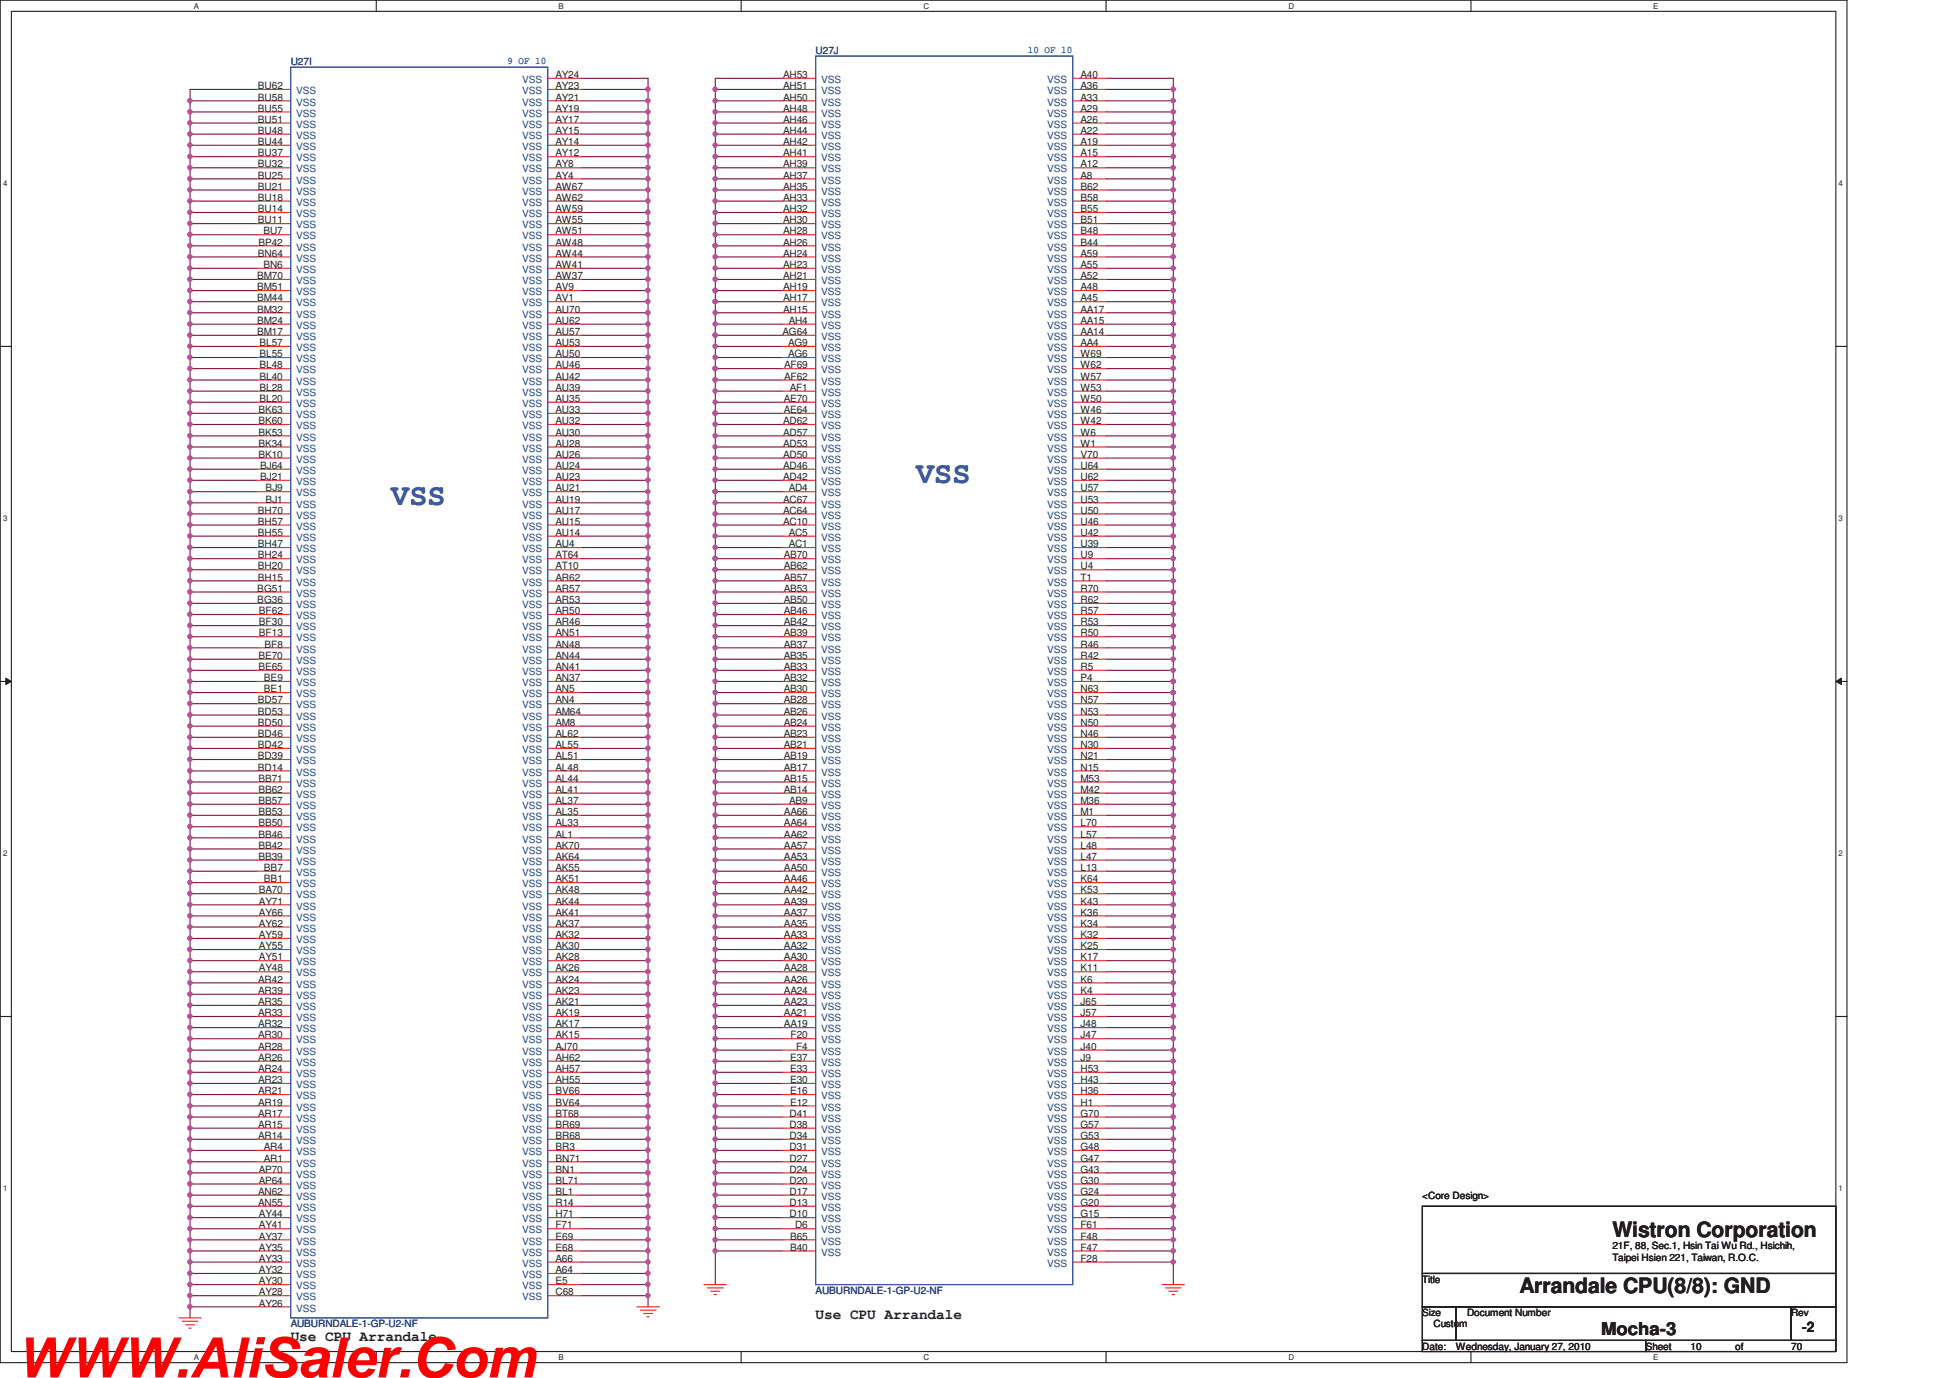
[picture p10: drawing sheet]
<svg xmlns="http://www.w3.org/2000/svg" width="297mm" height="210mm" viewBox="0 0 297 210" stroke-linecap="round" stroke-linejoin="round" font-family="sans-serif">
<defs><g id="words">
<text font-size="8.5" fill="#f00" x="2.5" y="209.9">WWW.AliSaler.Com</text>
<g font-size="4.6" fill="#3a53a4">
<text x="59.6" y="77">VSS</text>
<text x="139.6" y="73.6">VSS</text>
</g>
<g font-size="3.2" fill="#231f20">
<text x="245.6" y="188.5">Wistron Corporation</text>
<text x="231.5" y="197">Arrandale CPU(8/8): GND</text>
</g>
<text font-size="2.7" fill="#231f20" x="243.9" y="203.4">Mocha-3</text>
<g font-size="2.2" fill="#231f20">
<text x="124.2" y="201">Use CPU Arrandale</text>
<text x="274.5" y="202.9">-2</text>
<text x="44.3" y="204.4">Use CPU Arrandale</text>
</g>
<g font-size="1.5" fill="#2d2d72">
<text x="44.3" y="9.9">U27I</text>
<text x="124.2" y="8.3">U27J</text>
<text x="124.2" y="197.1">AUBURNDALE-1-GP-U2-NF</text>
<text x="44.3" y="202.2">AUBURNDALE-1-GP-U2-NF</text>
</g>
<g font-size="1.5" fill="#3a53a4">
<text x="77.3" y="9.8">9 OF 10</text>
<text x="156.6" y="8.1">10 OF 10</text>
</g>
<g font-size="1.5" fill="#231f20">
<text x="84.6" y="11.9">AY24</text>
<text x="119.3" y="11.9">AH53</text>
<text x="164.6" y="11.9">A40</text>
<text x="39.3" y="13.6">BU62</text>
<text x="39.3" y="15.3">BU58</text>
<text x="39.3" y="17">BU55</text>
<text x="84.6" y="13.6">AY23</text>
<text x="84.6" y="15.3">AY21</text>
<text x="84.6" y="17">AY19</text>
<text x="119.3" y="13.6">AH51</text>
<text x="119.3" y="15.3">AH50</text>
<text x="119.3" y="17">AH48</text>
<text x="164.6" y="13.6">A36</text>
<text x="164.6" y="15.3">A33</text>
<text x="164.6" y="17">A29</text>
<text x="39.3" y="18.7">BU51</text>
<text x="39.3" y="20.4">BU48</text>
<text x="39.3" y="22.1">BU44</text>
<text x="39.3" y="23.8">BU37</text>
<text x="84.6" y="18.7">AY17</text>
<text x="84.6" y="20.4">AY15</text>
<text x="84.6" y="22.1">AY14</text>
<text x="84.6" y="23.8">AY12</text>
<text x="119.3" y="18.7">AH46</text>
<text x="119.3" y="20.4">AH44</text>
<text x="119.3" y="22.1">AH42</text>
<text x="119.3" y="23.8">AH41</text>
<text x="164.6" y="18.7">A26</text>
<text x="164.6" y="20.4">A22</text>
<text x="164.6" y="22.1">A19</text>
<text x="164.6" y="23.8">A15</text>
<text x="39.3" y="25.5">BU32</text>
<text x="39.3" y="27.2">BU25</text>
<text x="39.3" y="28.9">BU21</text>
<text x="84.6" y="25.5">AY8</text>
<text x="84.6" y="27.2">AY4</text>
<text x="84.6" y="28.9">AW67</text>
<text x="119.3" y="25.5">AH39</text>
<text x="119.3" y="27.2">AH37</text>
<text x="119.3" y="28.9">AH35</text>
<text x="164.6" y="28.9">B62</text>
<text x="164.6" y="25.5">A12</text>
<text x="164.6" y="27.2">A8</text>
<text x="39.3" y="30.6">BU18</text>
<text x="39.3" y="32.3">BU14</text>
<text x="39.3" y="34">BU11</text>
<text x="40.1" y="35.7">BU7</text>
<text x="84.6" y="30.6">AW62</text>
<text x="84.6" y="32.3">AW59</text>
<text x="84.6" y="34">AW55</text>
<text x="84.6" y="35.7">AW51</text>
<text x="119.3" y="30.6">AH33</text>
<text x="119.3" y="32.3">AH32</text>
<text x="119.3" y="34">AH30</text>
<text x="119.3" y="35.7">AH28</text>
<text x="164.6" y="30.6">B58</text>
<text x="164.6" y="32.3">B55</text>
<text x="164.6" y="34">B51</text>
<text x="164.6" y="35.7">B48</text>
<text x="39.3" y="39.1">BN64</text>
<text x="39.4" y="37.4">BP42</text>
<text x="40.1" y="40.8">BN6</text>
<text x="84.6" y="37.4">AW48</text>
<text x="84.6" y="39.1">AW44</text>
<text x="84.6" y="40.8">AW41</text>
<text x="119.3" y="37.4">AH26</text>
<text x="119.3" y="39.1">AH24</text>
<text x="119.3" y="40.8">AH23</text>
<text x="164.6" y="37.4">B44</text>
<text x="164.6" y="39.1">A59</text>
<text x="164.6" y="40.8">A55</text>
<text x="39.2" y="42.5">BM70</text>
<text x="39.2" y="44.2">BM51</text>
<text x="39.2" y="45.9">BM44</text>
<text x="39.2" y="47.6">BM32</text>
<text x="84.6" y="42.5">AW37</text>
<text x="84.6" y="44.2">AV9</text>
<text x="84.6" y="45.9">AV1</text>
<text x="84.6" y="47.6">AU70</text>
<text x="119.3" y="42.5">AH21</text>
<text x="119.3" y="44.2">AH19</text>
<text x="119.3" y="45.9">AH17</text>
<text x="119.3" y="47.6">AH15</text>
<text x="164.6" y="47.6">AA17</text>
<text x="164.6" y="42.5">A52</text>
<text x="164.6" y="44.2">A48</text>
<text x="164.6" y="45.9">A45</text>
<text x="39.2" y="49.4">BM24</text>
<text x="39.2" y="51.1">BM17</text>
<text x="39.5" y="52.7">BL57</text>
<text x="84.6" y="49.4">AU62</text>
<text x="84.6" y="51.1">AU57</text>
<text x="84.6" y="52.7">AU53</text>
<text x="119.2" y="51.1">AG64</text>
<text x="120.1" y="52.7">AG9</text>
<text x="120.1" y="49.4">AH4</text>
<text x="164.6" y="49.4">AA15</text>
<text x="164.6" y="51.1">AA14</text>
<text x="164.6" y="52.7">AA4</text>
<text x="39.5" y="54.4">BL55</text>
<text x="39.5" y="56.1">BL48</text>
<text x="39.5" y="57.9">BL40</text>
<text x="39.5" y="59.6">BL28</text>
<text x="84.6" y="54.4">AU50</text>
<text x="84.6" y="56.1">AU46</text>
<text x="84.6" y="57.9">AU42</text>
<text x="84.6" y="59.6">AU39</text>
<text x="119.5" y="56.1">AF69</text>
<text x="119.5" y="57.9">AF62</text>
<text x="120.1" y="54.4">AG6</text>
<text x="120.3" y="59.6">AF1</text>
<text x="164.6" y="54.4">W69</text>
<text x="164.6" y="56.1">W62</text>
<text x="164.6" y="57.9">W57</text>
<text x="164.6" y="59.6">W53</text>
<text x="39.4" y="62.9">BK63</text>
<text x="39.4" y="64.6">BK60</text>
<text x="39.5" y="61.3">BL20</text>
<text x="84.6" y="61.3">AU35</text>
<text x="84.6" y="62.9">AU33</text>
<text x="84.6" y="64.6">AU32</text>
<text x="119.3" y="64.6">AD62</text>
<text x="119.4" y="61.3">AE70</text>
<text x="119.4" y="62.9">AE64</text>
<text x="164.6" y="61.3">W50</text>
<text x="164.6" y="62.9">W46</text>
<text x="164.6" y="64.6">W42</text>
<text x="39.4" y="66.4">BK53</text>
<text x="39.4" y="68.1">BK34</text>
<text x="39.4" y="69.8">BK10</text>
<text x="39.6" y="71.5">BJ64</text>
<text x="84.6" y="66.4">AU30</text>
<text x="84.6" y="68.1">AU28</text>
<text x="84.6" y="69.8">AU26</text>
<text x="84.6" y="71.5">AU24</text>
<text x="119.3" y="66.4">AD57</text>
<text x="119.3" y="68.1">AD53</text>
<text x="119.3" y="69.8">AD50</text>
<text x="119.3" y="71.5">AD46</text>
<text x="164.6" y="66.4">W6</text>
<text x="164.6" y="68.1">W1</text>
<text x="164.6" y="69.8">V70</text>
<text x="164.6" y="71.5">U64</text>
<text x="39.6" y="73.1">BJ21</text>
<text x="40.5" y="74.9">BJ9</text>
<text x="40.5" y="76.6">BJ1</text>
<text x="84.6" y="73.1">AU23</text>
<text x="84.6" y="74.9">AU21</text>
<text x="84.6" y="76.6">AU19</text>
<text x="119.3" y="73.1">AD42</text>
<text x="119.3" y="76.6">AC67</text>
<text x="120.1" y="74.9">AD4</text>
<text x="164.6" y="73.1">U62</text>
<text x="164.6" y="74.9">U57</text>
<text x="164.6" y="76.6">U53</text>
<text x="39.3" y="78.3">BH70</text>
<text x="39.3" y="80">BH57</text>
<text x="39.3" y="81.7">BH55</text>
<text x="39.3" y="83.4">BH47</text>
<text x="84.6" y="78.3">AU17</text>
<text x="84.6" y="80">AU15</text>
<text x="84.6" y="81.7">AU14</text>
<text x="84.6" y="83.4">AU4</text>
<text x="119.3" y="78.3">AC64</text>
<text x="119.3" y="80">AC10</text>
<text x="120.1" y="81.7">AC5</text>
<text x="120.1" y="83.4">AC1</text>
<text x="164.6" y="78.3">U50</text>
<text x="164.6" y="80">U46</text>
<text x="164.6" y="81.7">U42</text>
<text x="164.6" y="83.4">U39</text>
<text x="39.3" y="85.1">BH24</text>
<text x="39.3" y="86.8">BH20</text>
<text x="39.3" y="88.5">BH15</text>
<text x="84.6" y="85.1">AT64</text>
<text x="84.6" y="86.8">AT10</text>
<text x="84.6" y="88.5">AR62</text>
<text x="119.4" y="85.1">AB70</text>
<text x="119.4" y="86.8">AB62</text>
<text x="119.4" y="88.5">AB57</text>
<text x="164.6" y="85.1">U9</text>
<text x="164.6" y="86.8">U4</text>
<text x="164.6" y="88.5">T1</text>
<text x="39.2" y="90.2">BG51</text>
<text x="39.2" y="91.9">BG36</text>
<text x="39.5" y="93.6">BF62</text>
<text x="39.5" y="95.3">BF30</text>
<text x="84.6" y="90.2">AR57</text>
<text x="84.6" y="91.9">AR53</text>
<text x="84.6" y="93.6">AR50</text>
<text x="84.6" y="95.3">AR46</text>
<text x="119.4" y="90.2">AB53</text>
<text x="119.4" y="91.9">AB50</text>
<text x="119.4" y="93.6">AB46</text>
<text x="119.4" y="95.3">AB42</text>
<text x="164.6" y="90.2">R70</text>
<text x="164.6" y="91.9">R62</text>
<text x="164.6" y="93.6">R57</text>
<text x="164.6" y="95.3">R53</text>
<text x="39.4" y="100.4">BE70</text>
<text x="39.5" y="97">BF13</text>
<text x="40.3" y="98.7">BF8</text>
<text x="84.6" y="97">AN51</text>
<text x="84.6" y="98.7">AN48</text>
<text x="84.6" y="100.4">AN44</text>
<text x="119.4" y="97">AB39</text>
<text x="119.4" y="98.7">AB37</text>
<text x="119.4" y="100.4">AB35</text>
<text x="164.6" y="97">R50</text>
<text x="164.6" y="98.7">R46</text>
<text x="164.6" y="100.4">R42</text>
<text x="39.3" y="107.2">BD57</text>
<text x="39.4" y="102.1">BE65</text>
<text x="40.2" y="103.8">BE9</text>
<text x="40.2" y="105.5">BE1</text>
<text x="84.6" y="102.1">AN41</text>
<text x="84.6" y="103.8">AN37</text>
<text x="84.6" y="105.5">AN5</text>
<text x="84.6" y="107.2">AN4</text>
<text x="119.4" y="102.1">AB33</text>
<text x="119.4" y="103.8">AB32</text>
<text x="119.4" y="105.5">AB30</text>
<text x="119.4" y="107.2">AB28</text>
<text x="164.6" y="102.1">R5</text>
<text x="164.6" y="103.8">P4</text>
<text x="164.6" y="105.5">N63</text>
<text x="164.6" y="107.2">N57</text>
<text x="39.3" y="108.9">BD53</text>
<text x="39.3" y="110.6">BD50</text>
<text x="39.3" y="112.3">BD46</text>
<text x="84.6" y="108.9">AM64</text>
<text x="84.6" y="110.6">AM8</text>
<text x="84.6" y="112.3">AL62</text>
<text x="119.4" y="108.9">AB26</text>
<text x="119.4" y="110.6">AB24</text>
<text x="119.4" y="112.3">AB23</text>
<text x="164.6" y="108.9">N53</text>
<text x="164.6" y="110.6">N50</text>
<text x="164.6" y="112.3">N46</text>
<text x="39.3" y="114">BD42</text>
<text x="39.3" y="115.7">BD39</text>
<text x="39.3" y="117.4">BD14</text>
<text x="39.4" y="119.1">BB71</text>
<text x="84.6" y="114">AL55</text>
<text x="84.6" y="115.7">AL51</text>
<text x="84.6" y="117.4">AL48</text>
<text x="84.6" y="119.1">AL44</text>
<text x="119.4" y="114">AB21</text>
<text x="119.4" y="115.7">AB19</text>
<text x="119.4" y="117.4">AB17</text>
<text x="119.4" y="119.1">AB15</text>
<text x="164.6" y="114">N30</text>
<text x="164.6" y="115.7">N21</text>
<text x="164.6" y="117.4">N15</text>
<text x="164.6" y="119.1">M53</text>
<text x="39.4" y="120.8">BB62</text>
<text x="39.4" y="122.5">BB57</text>
<text x="39.4" y="124.2">BB53</text>
<text x="39.4" y="125.9">BB50</text>
<text x="84.6" y="120.8">AL41</text>
<text x="84.6" y="122.5">AL37</text>
<text x="84.6" y="124.2">AL35</text>
<text x="84.6" y="125.9">AL33</text>
<text x="119.4" y="120.8">AB14</text>
<text x="119.4" y="124.2">AA66</text>
<text x="119.4" y="125.9">AA64</text>
<text x="120.2" y="122.5">AB9</text>
<text x="164.6" y="120.8">M42</text>
<text x="164.6" y="122.5">M36</text>
<text x="164.6" y="124.2">M1</text>
<text x="164.6" y="125.9">L70</text>
<text x="39.4" y="127.6">BB46</text>
<text x="39.4" y="129.3">BB42</text>
<text x="39.4" y="131">BB39</text>
<text x="84.6" y="127.6">AL1</text>
<text x="84.6" y="129.3">AK70</text>
<text x="84.6" y="131">AK64</text>
<text x="119.4" y="127.6">AA62</text>
<text x="119.4" y="129.3">AA57</text>
<text x="119.4" y="131">AA53</text>
<text x="164.6" y="127.6">L57</text>
<text x="164.6" y="129.3">L48</text>
<text x="164.6" y="131">L47</text>
<text x="39.4" y="136.1">BA70</text>
<text x="39.5" y="137.8">AY71</text>
<text x="40.2" y="132.7">BB7</text>
<text x="40.2" y="134.4">BB1</text>
<text x="84.6" y="132.7">AK55</text>
<text x="84.6" y="134.4">AK51</text>
<text x="84.6" y="136.1">AK48</text>
<text x="84.6" y="137.8">AK44</text>
<text x="119.4" y="132.7">AA50</text>
<text x="119.4" y="134.4">AA46</text>
<text x="119.4" y="136.1">AA42</text>
<text x="119.4" y="137.8">AA39</text>
<text x="164.6" y="132.7">L13</text>
<text x="164.6" y="134.4">K64</text>
<text x="164.6" y="136.1">K53</text>
<text x="164.6" y="137.8">K43</text>
<text x="39.5" y="139.5">AY66</text>
<text x="39.5" y="141.2">AY62</text>
<text x="39.5" y="143">AY59</text>
<text x="84.6" y="139.5">AK41</text>
<text x="84.6" y="141.2">AK37</text>
<text x="84.6" y="143">AK32</text>
<text x="119.4" y="139.5">AA37</text>
<text x="119.4" y="141.2">AA35</text>
<text x="119.4" y="143">AA33</text>
<text x="164.6" y="139.5">K36</text>
<text x="164.6" y="141.2">K34</text>
<text x="164.6" y="143">K32</text>
<text x="39.3" y="149.7">AR42</text>
<text x="39.5" y="144.6">AY55</text>
<text x="39.5" y="146.3">AY51</text>
<text x="39.5" y="148">AY48</text>
<text x="84.6" y="144.6">AK30</text>
<text x="84.6" y="146.3">AK28</text>
<text x="84.6" y="148">AK26</text>
<text x="84.6" y="149.7">AK24</text>
<text x="119.4" y="144.6">AA32</text>
<text x="119.4" y="146.3">AA30</text>
<text x="119.4" y="148">AA28</text>
<text x="119.4" y="149.7">AA26</text>
<text x="164.6" y="144.6">K25</text>
<text x="164.6" y="146.3">K17</text>
<text x="164.6" y="148">K11</text>
<text x="164.6" y="149.7">K6</text>
<text x="39.3" y="151.5">AR39</text>
<text x="39.3" y="153.2">AR35</text>
<text x="39.3" y="154.9">AR33</text>
<text x="84.6" y="151.5">AK23</text>
<text x="84.6" y="153.2">AK21</text>
<text x="84.6" y="154.9">AK19</text>
<text x="119.4" y="151.5">AA24</text>
<text x="119.4" y="153.2">AA23</text>
<text x="119.4" y="154.9">AA21</text>
<text x="164.6" y="151.5">K4</text>
<text x="164.6" y="153.2">J65</text>
<text x="164.6" y="154.9">J57</text>
<text x="39.3" y="156.5">AR32</text>
<text x="39.3" y="158.2">AR30</text>
<text x="39.3" y="160">AR28</text>
<text x="39.3" y="161.7">AR26</text>
<text x="84.6" y="156.5">AK17</text>
<text x="84.6" y="158.2">AK15</text>
<text x="84.6" y="160">AJ70</text>
<text x="84.6" y="161.7">AH62</text>
<text x="119.4" y="156.5">AA19</text>
<text x="120.4" y="161.7">E37</text>
<text x="120.4" y="158.2">F20</text>
<text x="121.3" y="160">F4</text>
<text x="164.6" y="156.5">J48</text>
<text x="164.6" y="158.2">J47</text>
<text x="164.6" y="160">J40</text>
<text x="164.6" y="161.7">J9</text>
<text x="39.3" y="163.4">AR24</text>
<text x="39.3" y="165.1">AR23</text>
<text x="39.3" y="166.7">AR21</text>
<text x="84.6" y="163.4">AH57</text>
<text x="84.6" y="165.1">AH55</text>
<text x="84.6" y="166.7">BV66</text>
<text x="120.4" y="163.4">E33</text>
<text x="120.4" y="165.1">E30</text>
<text x="120.4" y="166.7">E16</text>
<text x="164.6" y="163.4">H53</text>
<text x="164.6" y="165.1">H43</text>
<text x="164.6" y="166.7">H36</text>
<text x="39.3" y="168.5">AR19</text>
<text x="39.3" y="170.2">AR17</text>
<text x="39.3" y="171.9">AR15</text>
<text x="39.3" y="173.6">AR14</text>
<text x="84.6" y="168.5">BV64</text>
<text x="84.6" y="170.2">BT68</text>
<text x="84.6" y="171.9">BR69</text>
<text x="84.6" y="173.6">BR68</text>
<text x="120.3" y="170.2">D41</text>
<text x="120.3" y="171.9">D38</text>
<text x="120.3" y="173.6">D34</text>
<text x="120.4" y="168.5">E12</text>
<text x="164.6" y="168.5">H1</text>
<text x="164.6" y="170.2">G70</text>
<text x="164.6" y="171.9">G57</text>
<text x="164.6" y="173.6">G53</text>
<text x="39.4" y="178.7">AP70</text>
<text x="40.2" y="175.3">AR4</text>
<text x="40.2" y="177">AR1</text>
<text x="84.6" y="175.3">BR3</text>
<text x="84.6" y="177">BN71</text>
<text x="84.6" y="178.7">BN1</text>
<text x="120.3" y="175.3">D31</text>
<text x="120.3" y="177">D27</text>
<text x="120.3" y="178.7">D24</text>
<text x="164.6" y="175.3">G48</text>
<text x="164.6" y="177">G47</text>
<text x="164.6" y="178.7">G43</text>
<text x="39.3" y="182.1">AN62</text>
<text x="39.3" y="183.8">AN55</text>
<text x="39.4" y="180.4">AP64</text>
<text x="39.5" y="185.5">AY44</text>
<text x="84.6" y="180.4">BL71</text>
<text x="84.6" y="182.1">BL1</text>
<text x="84.6" y="183.8">R14</text>
<text x="84.6" y="185.5">H71</text>
<text x="120.3" y="180.4">D20</text>
<text x="120.3" y="182.1">D17</text>
<text x="120.3" y="183.8">D13</text>
<text x="120.3" y="185.5">D10</text>
<text x="164.6" y="180.4">G30</text>
<text x="164.6" y="182.1">G24</text>
<text x="164.6" y="183.8">G20</text>
<text x="164.6" y="185.5">G15</text>
<text x="216.7" y="182.7">&lt;Core Design&gt;</text>
<text x="39.5" y="187.2">AY41</text>
<text x="39.5" y="188.9">AY37</text>
<text x="39.5" y="190.6">AY35</text>
<text x="84.6" y="187.2">F71</text>
<text x="84.6" y="188.9">E69</text>
<text x="84.6" y="190.6">E68</text>
<text x="120.4" y="188.9">B65</text>
<text x="120.4" y="190.6">B40</text>
<text x="121.1" y="187.2">D6</text>
<text x="164.6" y="187.2">F61</text>
<text x="164.6" y="188.9">F48</text>
<text x="164.6" y="190.6">F47</text>
<text x="245.6" y="190.3">21F, 88, Sec.1, Hsin Tai Wu Rd., Hsichih,</text>
<text x="39.5" y="192.3">AY33</text>
<text x="39.5" y="194">AY32</text>
<text x="39.5" y="195.7">AY30</text>
<text x="39.5" y="197.4">AY28</text>
<text x="84.6" y="192.3">A66</text>
<text x="84.6" y="194">A64</text>
<text x="84.6" y="195.7">E5</text>
<text x="84.6" y="197.4">C68</text>
<text x="164.6" y="192.3">F28</text>
<text x="216.7" y="195.4">Title</text>
<text x="245.6" y="192.1">Taipei Hsien 221, Taiwan, R.O.C.</text>
<text x="39.5" y="199.1">AY26</text>
<text x="216.7" y="200.5">Size</text>
<text x="218.4" y="202.2">Custom</text>
<text x="223.5" y="200.5">Document Number</text>
<text x="272.8" y="200.5">Rev</text>
<text x="216.7" y="205.7">Date:</text>
<text x="221.8" y="205.7">Wednesday, January 27, 2010</text>
<text x="250.7" y="205.7">Sheet</text>
<text x="257.5" y="205.7">10</text>
<text x="264.3" y="205.7">of</text>
<text x="272.8" y="205.7">70</text>
</g>
<g font-size="1.5" fill="#1d437e">
<text x="45.1" y="14.3">VSS</text>
<text x="45.1" y="16.1">VSS</text>
<text x="45.1" y="17.8">VSS</text>
<text x="79.5" y="12.7">VSS</text>
<text x="79.5" y="14.3">VSS</text>
<text x="79.5" y="16.1">VSS</text>
<text x="79.5" y="17.8">VSS</text>
<text x="125.1" y="12.7">VSS</text>
<text x="125.1" y="14.3">VSS</text>
<text x="125.1" y="16.1">VSS</text>
<text x="125.1" y="17.8">VSS</text>
<text x="159.5" y="12.7">VSS</text>
<text x="159.5" y="14.3">VSS</text>
<text x="159.5" y="16.1">VSS</text>
<text x="159.5" y="17.8">VSS</text>
<text x="45.1" y="19.5">VSS</text>
<text x="45.1" y="21.2">VSS</text>
<text x="45.1" y="22.9">VSS</text>
<text x="79.5" y="19.5">VSS</text>
<text x="79.5" y="21.2">VSS</text>
<text x="79.5" y="22.9">VSS</text>
<text x="125.1" y="19.5">VSS</text>
<text x="125.1" y="21.2">VSS</text>
<text x="125.1" y="22.9">VSS</text>
<text x="159.5" y="19.5">VSS</text>
<text x="159.5" y="21.2">VSS</text>
<text x="159.5" y="22.9">VSS</text>
<text x="45.1" y="24.6">VSS</text>
<text x="45.1" y="26.3">VSS</text>
<text x="45.1" y="28">VSS</text>
<text x="45.1" y="29.7">VSS</text>
<text x="79.5" y="24.6">VSS</text>
<text x="79.5" y="26.3">VSS</text>
<text x="79.5" y="28">VSS</text>
<text x="79.5" y="29.7">VSS</text>
<text x="125.1" y="24.6">VSS</text>
<text x="125.1" y="26.3">VSS</text>
<text x="125.1" y="28">VSS</text>
<text x="125.1" y="29.7">VSS</text>
<text x="159.5" y="29.7">VSS</text>
<text x="159.5" y="24.6">VSS</text>
<text x="159.5" y="26.3">VSS</text>
<text x="159.5" y="28">VSS</text>
<text x="45.1" y="31.4">VSS</text>
<text x="45.1" y="33.1">VSS</text>
<text x="45.1" y="34.8">VSS</text>
<text x="79.5" y="31.4">VSS</text>
<text x="79.5" y="33.1">VSS</text>
<text x="79.5" y="34.8">VSS</text>
<text x="125.1" y="31.4">VSS</text>
<text x="125.1" y="33.1">VSS</text>
<text x="125.1" y="34.8">VSS</text>
<text x="159.5" y="31.4">VSS</text>
<text x="159.5" y="33.1">VSS</text>
<text x="159.5" y="34.8">VSS</text>
<text x="45.1" y="36.5">VSS</text>
<text x="45.1" y="38.2">VSS</text>
<text x="45.1" y="39.9">VSS</text>
<text x="45.1" y="41.6">VSS</text>
<text x="79.5" y="36.5">VSS</text>
<text x="79.5" y="38.2">VSS</text>
<text x="79.5" y="39.9">VSS</text>
<text x="79.5" y="41.6">VSS</text>
<text x="125.1" y="36.5">VSS</text>
<text x="125.1" y="38.2">VSS</text>
<text x="125.1" y="39.9">VSS</text>
<text x="125.1" y="41.6">VSS</text>
<text x="159.5" y="36.5">VSS</text>
<text x="159.5" y="38.2">VSS</text>
<text x="159.5" y="39.9">VSS</text>
<text x="159.5" y="41.6">VSS</text>
<text x="45.1" y="43.3">VSS</text>
<text x="45.1" y="45">VSS</text>
<text x="45.1" y="46.7">VSS</text>
<text x="79.5" y="43.3">VSS</text>
<text x="79.5" y="45">VSS</text>
<text x="79.5" y="46.7">VSS</text>
<text x="125.1" y="43.3">VSS</text>
<text x="125.1" y="45">VSS</text>
<text x="125.1" y="46.7">VSS</text>
<text x="159.5" y="43.3">VSS</text>
<text x="159.5" y="45">VSS</text>
<text x="159.5" y="46.7">VSS</text>
<text x="45.1" y="48.4">VSS</text>
<text x="45.1" y="50.1">VSS</text>
<text x="45.1" y="51.8">VSS</text>
<text x="45.1" y="53.5">VSS</text>
<text x="79.5" y="48.4">VSS</text>
<text x="79.5" y="50.1">VSS</text>
<text x="79.5" y="51.8">VSS</text>
<text x="79.5" y="53.5">VSS</text>
<text x="125.1" y="48.4">VSS</text>
<text x="125.1" y="50.1">VSS</text>
<text x="125.1" y="51.8">VSS</text>
<text x="125.1" y="53.5">VSS</text>
<text x="159.5" y="48.4">VSS</text>
<text x="159.5" y="50.1">VSS</text>
<text x="159.5" y="51.8">VSS</text>
<text x="159.5" y="53.5">VSS</text>
<text x="45.1" y="55.2">VSS</text>
<text x="45.1" y="56.9">VSS</text>
<text x="45.1" y="58.6">VSS</text>
<text x="79.5" y="55.2">VSS</text>
<text x="79.5" y="56.9">VSS</text>
<text x="79.5" y="58.6">VSS</text>
<text x="125.1" y="55.2">VSS</text>
<text x="125.1" y="56.9">VSS</text>
<text x="125.1" y="58.6">VSS</text>
<text x="159.5" y="55.2">VSS</text>
<text x="159.5" y="56.9">VSS</text>
<text x="159.5" y="58.6">VSS</text>
<text x="45.1" y="60.3">VSS</text>
<text x="45.1" y="62">VSS</text>
<text x="45.1" y="63.7">VSS</text>
<text x="45.1" y="65.4">VSS</text>
<text x="79.5" y="60.3">VSS</text>
<text x="79.5" y="62">VSS</text>
<text x="79.5" y="63.7">VSS</text>
<text x="79.5" y="65.4">VSS</text>
<text x="125.1" y="60.3">VSS</text>
<text x="125.1" y="62">VSS</text>
<text x="125.1" y="63.7">VSS</text>
<text x="125.1" y="65.4">VSS</text>
<text x="159.5" y="60.3">VSS</text>
<text x="159.5" y="62">VSS</text>
<text x="159.5" y="63.7">VSS</text>
<text x="159.5" y="65.4">VSS</text>
<text x="45.1" y="67.1">VSS</text>
<text x="45.1" y="68.8">VSS</text>
<text x="45.1" y="70.5">VSS</text>
<text x="79.5" y="67.1">VSS</text>
<text x="79.5" y="68.8">VSS</text>
<text x="79.5" y="70.5">VSS</text>
<text x="125.1" y="67.1">VSS</text>
<text x="125.1" y="68.8">VSS</text>
<text x="125.1" y="70.5">VSS</text>
<text x="159.5" y="67.1">VSS</text>
<text x="159.5" y="68.8">VSS</text>
<text x="159.5" y="70.5">VSS</text>
<text x="45.1" y="72.2">VSS</text>
<text x="45.1" y="73.9">VSS</text>
<text x="45.1" y="75.6">VSS</text>
<text x="45.1" y="77.3">VSS</text>
<text x="79.5" y="72.2">VSS</text>
<text x="79.5" y="73.9">VSS</text>
<text x="79.5" y="75.6">VSS</text>
<text x="79.5" y="77.3">VSS</text>
<text x="125.1" y="72.2">VSS</text>
<text x="125.1" y="73.9">VSS</text>
<text x="125.1" y="75.6">VSS</text>
<text x="125.1" y="77.3">VSS</text>
<text x="159.5" y="72.2">VSS</text>
<text x="159.5" y="73.9">VSS</text>
<text x="159.5" y="75.6">VSS</text>
<text x="159.5" y="77.3">VSS</text>
<text x="45.1" y="79">VSS</text>
<text x="45.1" y="80.7">VSS</text>
<text x="45.1" y="82.4">VSS</text>
<text x="79.5" y="79">VSS</text>
<text x="79.5" y="80.7">VSS</text>
<text x="79.5" y="82.4">VSS</text>
<text x="125.1" y="79">VSS</text>
<text x="125.1" y="80.7">VSS</text>
<text x="125.1" y="82.4">VSS</text>
<text x="159.5" y="79">VSS</text>
<text x="159.5" y="80.7">VSS</text>
<text x="159.5" y="82.4">VSS</text>
<text x="45.1" y="84.2">VSS</text>
<text x="45.1" y="85.8">VSS</text>
<text x="45.1" y="87.5">VSS</text>
<text x="45.1" y="89.2">VSS</text>
<text x="79.5" y="84.2">VSS</text>
<text x="79.5" y="85.8">VSS</text>
<text x="79.5" y="87.5">VSS</text>
<text x="79.5" y="89.2">VSS</text>
<text x="125.1" y="84.2">VSS</text>
<text x="125.1" y="85.8">VSS</text>
<text x="125.1" y="87.5">VSS</text>
<text x="125.1" y="89.2">VSS</text>
<text x="159.5" y="84.2">VSS</text>
<text x="159.5" y="85.8">VSS</text>
<text x="159.5" y="87.5">VSS</text>
<text x="159.5" y="89.2">VSS</text>
<text x="45.1" y="90.9">VSS</text>
<text x="45.1" y="92.7">VSS</text>
<text x="45.1" y="94.4">VSS</text>
<text x="79.5" y="90.9">VSS</text>
<text x="79.5" y="92.7">VSS</text>
<text x="79.5" y="94.4">VSS</text>
<text x="125.1" y="90.9">VSS</text>
<text x="125.1" y="92.7">VSS</text>
<text x="125.1" y="94.4">VSS</text>
<text x="159.5" y="90.9">VSS</text>
<text x="159.5" y="92.7">VSS</text>
<text x="159.5" y="94.4">VSS</text>
<text x="45.1" y="96.1">VSS</text>
<text x="45.1" y="97.7">VSS</text>
<text x="45.1" y="99.4">VSS</text>
<text x="45.1" y="101.2">VSS</text>
<text x="79.5" y="96.1">VSS</text>
<text x="79.5" y="97.7">VSS</text>
<text x="79.5" y="99.4">VSS</text>
<text x="79.5" y="101.2">VSS</text>
<text x="125.1" y="96.1">VSS</text>
<text x="125.1" y="97.7">VSS</text>
<text x="125.1" y="99.4">VSS</text>
<text x="125.1" y="101.2">VSS</text>
<text x="159.5" y="96.1">VSS</text>
<text x="159.5" y="97.7">VSS</text>
<text x="159.5" y="99.4">VSS</text>
<text x="159.5" y="101.2">VSS</text>
<text x="45.1" y="102.9">VSS</text>
<text x="45.1" y="104.6">VSS</text>
<text x="45.1" y="106.3">VSS</text>
<text x="45.1" y="107.9">VSS</text>
<text x="79.5" y="102.9">VSS</text>
<text x="79.5" y="104.6">VSS</text>
<text x="79.5" y="106.3">VSS</text>
<text x="79.5" y="107.9">VSS</text>
<text x="125.1" y="102.9">VSS</text>
<text x="125.1" y="104.6">VSS</text>
<text x="125.1" y="106.3">VSS</text>
<text x="125.1" y="107.9">VSS</text>
<text x="159.5" y="102.9">VSS</text>
<text x="159.5" y="104.6">VSS</text>
<text x="159.5" y="106.3">VSS</text>
<text x="159.5" y="107.9">VSS</text>
<text x="45.1" y="109.7">VSS</text>
<text x="45.1" y="111.4">VSS</text>
<text x="45.1" y="113.1">VSS</text>
<text x="79.5" y="109.7">VSS</text>
<text x="79.5" y="111.4">VSS</text>
<text x="79.5" y="113.1">VSS</text>
<text x="125.1" y="109.7">VSS</text>
<text x="125.1" y="111.4">VSS</text>
<text x="125.1" y="113.1">VSS</text>
<text x="159.5" y="109.7">VSS</text>
<text x="159.5" y="111.4">VSS</text>
<text x="159.5" y="113.1">VSS</text>
<text x="45.1" y="114.8">VSS</text>
<text x="45.1" y="116.5">VSS</text>
<text x="45.1" y="118.2">VSS</text>
<text x="45.1" y="119.9">VSS</text>
<text x="79.5" y="114.8">VSS</text>
<text x="79.5" y="116.5">VSS</text>
<text x="79.5" y="118.2">VSS</text>
<text x="79.5" y="119.9">VSS</text>
<text x="125.1" y="114.8">VSS</text>
<text x="125.1" y="116.5">VSS</text>
<text x="125.1" y="118.2">VSS</text>
<text x="125.1" y="119.9">VSS</text>
<text x="159.5" y="114.8">VSS</text>
<text x="159.5" y="116.5">VSS</text>
<text x="159.5" y="118.2">VSS</text>
<text x="159.5" y="119.9">VSS</text>
<text x="45.1" y="121.6">VSS</text>
<text x="45.1" y="123.3">VSS</text>
<text x="45.1" y="125">VSS</text>
<text x="79.5" y="121.6">VSS</text>
<text x="79.5" y="123.3">VSS</text>
<text x="79.5" y="125">VSS</text>
<text x="125.1" y="121.6">VSS</text>
<text x="125.1" y="123.3">VSS</text>
<text x="125.1" y="125">VSS</text>
<text x="159.5" y="121.6">VSS</text>
<text x="159.5" y="123.3">VSS</text>
<text x="159.5" y="125">VSS</text>
<text x="45.1" y="126.7">VSS</text>
<text x="45.1" y="128.4">VSS</text>
<text x="45.1" y="130.1">VSS</text>
<text x="45.1" y="131.8">VSS</text>
<text x="79.5" y="126.7">VSS</text>
<text x="79.5" y="128.4">VSS</text>
<text x="79.5" y="130.1">VSS</text>
<text x="79.5" y="131.8">VSS</text>
<text x="125.1" y="126.7">VSS</text>
<text x="125.1" y="128.4">VSS</text>
<text x="125.1" y="130.1">VSS</text>
<text x="125.1" y="131.8">VSS</text>
<text x="159.5" y="126.7">VSS</text>
<text x="159.5" y="128.4">VSS</text>
<text x="159.5" y="130.1">VSS</text>
<text x="159.5" y="131.8">VSS</text>
<text x="45.1" y="133.5">VSS</text>
<text x="45.1" y="135.2">VSS</text>
<text x="45.1" y="136.9">VSS</text>
<text x="79.5" y="133.5">VSS</text>
<text x="79.5" y="135.2">VSS</text>
<text x="79.5" y="136.9">VSS</text>
<text x="125.1" y="133.5">VSS</text>
<text x="125.1" y="135.2">VSS</text>
<text x="125.1" y="136.9">VSS</text>
<text x="159.5" y="133.5">VSS</text>
<text x="159.5" y="135.2">VSS</text>
<text x="159.5" y="136.9">VSS</text>
<text x="45.1" y="138.6">VSS</text>
<text x="45.1" y="140.3">VSS</text>
<text x="45.1" y="142">VSS</text>
<text x="45.1" y="143.7">VSS</text>
<text x="79.5" y="138.6">VSS</text>
<text x="79.5" y="140.3">VSS</text>
<text x="79.5" y="142">VSS</text>
<text x="79.5" y="143.7">VSS</text>
<text x="125.1" y="138.6">VSS</text>
<text x="125.1" y="140.3">VSS</text>
<text x="125.1" y="142">VSS</text>
<text x="125.1" y="143.7">VSS</text>
<text x="159.5" y="138.6">VSS</text>
<text x="159.5" y="140.3">VSS</text>
<text x="159.5" y="142">VSS</text>
<text x="159.5" y="143.7">VSS</text>
<text x="45.1" y="145.4">VSS</text>
<text x="45.1" y="147.1">VSS</text>
<text x="45.1" y="148.8">VSS</text>
<text x="79.5" y="145.4">VSS</text>
<text x="79.5" y="147.1">VSS</text>
<text x="79.5" y="148.8">VSS</text>
<text x="125.1" y="145.4">VSS</text>
<text x="125.1" y="147.1">VSS</text>
<text x="125.1" y="148.8">VSS</text>
<text x="159.5" y="145.4">VSS</text>
<text x="159.5" y="147.1">VSS</text>
<text x="159.5" y="148.8">VSS</text>
<text x="45.1" y="150.5">VSS</text>
<text x="45.1" y="152.2">VSS</text>
<text x="45.1" y="153.9">VSS</text>
<text x="45.1" y="155.6">VSS</text>
<text x="79.5" y="150.5">VSS</text>
<text x="79.5" y="152.2">VSS</text>
<text x="79.5" y="153.9">VSS</text>
<text x="79.5" y="155.6">VSS</text>
<text x="125.1" y="150.5">VSS</text>
<text x="125.1" y="152.2">VSS</text>
<text x="125.1" y="153.9">VSS</text>
<text x="125.1" y="155.6">VSS</text>
<text x="159.5" y="150.5">VSS</text>
<text x="159.5" y="152.2">VSS</text>
<text x="159.5" y="153.9">VSS</text>
<text x="159.5" y="155.6">VSS</text>
<text x="45.1" y="157.3">VSS</text>
<text x="45.1" y="159">VSS</text>
<text x="45.1" y="160.7">VSS</text>
<text x="79.5" y="157.3">VSS</text>
<text x="79.5" y="159">VSS</text>
<text x="79.5" y="160.7">VSS</text>
<text x="125.1" y="157.3">VSS</text>
<text x="125.1" y="159">VSS</text>
<text x="125.1" y="160.7">VSS</text>
<text x="159.5" y="157.3">VSS</text>
<text x="159.5" y="159">VSS</text>
<text x="159.5" y="160.7">VSS</text>
<text x="45.1" y="162.4">VSS</text>
<text x="45.1" y="164.1">VSS</text>
<text x="45.1" y="165.8">VSS</text>
<text x="45.1" y="167.5">VSS</text>
<text x="79.5" y="162.4">VSS</text>
<text x="79.5" y="164.1">VSS</text>
<text x="79.5" y="165.8">VSS</text>
<text x="79.5" y="167.5">VSS</text>
<text x="125.1" y="162.4">VSS</text>
<text x="125.1" y="164.1">VSS</text>
<text x="125.1" y="165.8">VSS</text>
<text x="125.1" y="167.5">VSS</text>
<text x="159.5" y="162.4">VSS</text>
<text x="159.5" y="164.1">VSS</text>
<text x="159.5" y="165.8">VSS</text>
<text x="159.5" y="167.5">VSS</text>
<text x="45.1" y="169.2">VSS</text>
<text x="45.1" y="170.9">VSS</text>
<text x="45.1" y="172.6">VSS</text>
<text x="79.5" y="169.2">VSS</text>
<text x="79.5" y="170.9">VSS</text>
<text x="79.5" y="172.6">VSS</text>
<text x="125.1" y="169.2">VSS</text>
<text x="125.1" y="170.9">VSS</text>
<text x="125.1" y="172.6">VSS</text>
<text x="159.5" y="169.2">VSS</text>
<text x="159.5" y="170.9">VSS</text>
<text x="159.5" y="172.6">VSS</text>
<text x="45.1" y="174.3">VSS</text>
<text x="45.1" y="176">VSS</text>
<text x="45.1" y="177.8">VSS</text>
<text x="45.1" y="179.4">VSS</text>
<text x="79.5" y="174.3">VSS</text>
<text x="79.5" y="176">VSS</text>
<text x="79.5" y="177.8">VSS</text>
<text x="79.5" y="179.4">VSS</text>
<text x="125.1" y="174.3">VSS</text>
<text x="125.1" y="176">VSS</text>
<text x="125.1" y="177.8">VSS</text>
<text x="125.1" y="179.4">VSS</text>
<text x="159.5" y="174.3">VSS</text>
<text x="159.5" y="176">VSS</text>
<text x="159.5" y="177.8">VSS</text>
<text x="159.5" y="179.4">VSS</text>
<text x="45.1" y="181.1">VSS</text>
<text x="45.1" y="182.8">VSS</text>
<text x="45.1" y="184.5">VSS</text>
<text x="79.5" y="181.1">VSS</text>
<text x="79.5" y="182.8">VSS</text>
<text x="79.5" y="184.5">VSS</text>
<text x="125.1" y="181.1">VSS</text>
<text x="125.1" y="182.8">VSS</text>
<text x="125.1" y="184.5">VSS</text>
<text x="159.5" y="181.1">VSS</text>
<text x="159.5" y="182.8">VSS</text>
<text x="159.5" y="184.5">VSS</text>
<text x="45.1" y="186.3">VSS</text>
<text x="45.1" y="188">VSS</text>
<text x="45.1" y="189.6">VSS</text>
<text x="45.1" y="191.3">VSS</text>
<text x="79.5" y="186.3">VSS</text>
<text x="79.5" y="188">VSS</text>
<text x="79.5" y="189.6">VSS</text>
<text x="79.5" y="191.3">VSS</text>
<text x="125.1" y="186.3">VSS</text>
<text x="125.1" y="188">VSS</text>
<text x="125.1" y="189.6">VSS</text>
<text x="125.1" y="191.3">VSS</text>
<text x="159.5" y="186.3">VSS</text>
<text x="159.5" y="188">VSS</text>
<text x="159.5" y="189.6">VSS</text>
<text x="159.5" y="191.3">VSS</text>
<text x="45.1" y="193">VSS</text>
<text x="45.1" y="194.8">VSS</text>
<text x="45.1" y="196.5">VSS</text>
<text x="79.5" y="193">VSS</text>
<text x="79.5" y="194.8">VSS</text>
<text x="79.5" y="196.5">VSS</text>
<text x="159.5" y="193">VSS</text>
<text x="45.1" y="198.2">VSS</text>
<text x="45.1" y="199.9">VSS</text>
<text x="79.5" y="198.2">VSS</text>
</g>
<g font-size="1.2" fill="#231f20">
<text x="29.5" y="1.3">A</text>
<text x="85.1" y="1.3">B</text>
<text x="140.7" y="1.3">C</text>
<text x="196.3" y="1.3">D</text>
<text x="251.8" y="1.3">E</text>
<text x=".5" y="28.4">4</text>
<text x="280.1" y="28.4">4</text>
<text x=".5" y="79.4">3</text>
<text x="280.1" y="79.4">3</text>
<text x=".5" y="130.5">2</text>
<text x="280.1" y="130.5">2</text>
<text x=".5" y="181.5">1</text>
<text x="280.1" y="181.5">1</text>
<text x="29.5" y="207.2">A</text>
<text x="85.1" y="207.2">B</text>
<text x="140.7" y="207.2">C</text>
<text x="196.3" y="207.2">D</text>
<text x="251.8" y="207.2">E</text>
</g>
</g></defs>
<path d="M0 0h281.3v207.6h-281.3zM1.7 1.7h278v204.2h-278z" fill="none" stroke="#231f20" stroke-width=".17"/>
<g fill="#fff">
<path d="M29.5 .2h.8v1.4h-.8z"/>
<path d="M29.5 206.1h.8v1.4h-.8z"/>
</g>
<path d="M57.3 0v1.7M57.3 205.9v1.7" fill="none" stroke="#231f20" stroke-width=".17"/>
<g fill="#fff">
<path d="M85.1 .2h.7v1.4h-.7z"/>
<path d="M85.1 206.1h.7v1.4h-.7z"/>
</g>
<path d="M112.9 0v1.7M112.9 205.9v1.7" fill="none" stroke="#231f20" stroke-width=".17"/>
<g fill="#fff">
<path d="M140.7 .2h.8v1.4h-.8z"/>
<path d="M140.7 206.1h.8v1.4h-.8z"/>
</g>
<path d="M168.5 0v1.7M168.5 205.9v1.7" fill="none" stroke="#231f20" stroke-width=".17"/>
<g fill="#fff">
<path d="M196.3 .2h.8v1.4h-.8z"/>
<path d="M196.3 206.1h.8v1.4h-.8z"/>
</g>
<path d="M224.1 0v1.7M224.1 205.9v1.7" fill="none" stroke="#231f20" stroke-width=".17"/>
<g fill="#fff">
<path d="M251.8 .2h.8v1.4h-.8z"/>
<path d="M251.8 206.1h.8v1.4h-.8z"/>
<path d="M.5 27.3h.6v1.3h-.6z"/>
<path d="M280.1 27.3h.6v1.3h-.6z"/>
<path d="M.5 78.3h.6v1.4h-.6z"/>
<path d="M280.1 78.3h.6v1.4h-.6z"/>
</g>
<path d="M0 52.8h1.7M279.7 52.8h1.6" fill="none" stroke="#231f20" stroke-width=".17"/>
<g fill="#fff">
<path d="M.5 129.4h.6v1.3h-.6z"/>
<path d="M280.1 129.4h.6v1.3h-.6z"/>
</g>
<path d="M0 103.8h1.7M279.7 103.8h1.6" fill="none" stroke="#231f20" stroke-width=".17"/>
<path d="M.9 103.3l.8 .5-.8 .5z" fill="#231f20"/>
<path d="M.9 103.3l.8 .5-.8 .5z" fill="none" stroke="#231f20" stroke-width=".15"/>
<path d="M279.7 103.8l.8-.5v1z" fill="#231f20"/>
<path d="M279.7 103.8l.8-.5v1z" fill="none" stroke="#231f20" stroke-width=".15"/>
<g fill="#fff">
<path d="M.5 180.4h.6v1.4h-.6z"/>
<path d="M280.1 180.4h.6v1.4h-.6z"/>
</g>
<path d="M0 154.9h1.7M279.7 154.9h1.6" fill="none" stroke="#231f20" stroke-width=".17"/>
<path d="M29 13.6h10.2M29 15.4h10.2M88.5 11.9h10.2" fill="none" stroke="#7f1542" stroke-width=".17"/>
<circle cx="28.9" cy="15.3" r=".32" fill="#b8529f"/>
<circle cx="28.9" cy="15.3" r=".32" fill="none" stroke="#b8529f" stroke-width=".17"/>
<path d="M29 17.1h10.2" fill="none" stroke="#7f1542" stroke-width=".17"/>
<circle cx="28.9" cy="17" r=".32" fill="#b8529f"/>
<circle cx="28.9" cy="17" r=".32" fill="none" stroke="#b8529f" stroke-width=".17"/>
<path d="M29 18.8h10.2" fill="none" stroke="#7f1542" stroke-width=".17"/>
<circle cx="28.9" cy="18.7" r=".32" fill="#b8529f"/>
<circle cx="28.9" cy="18.7" r=".32" fill="none" stroke="#b8529f" stroke-width=".17"/>
<path d="M29 20.4h10.2" fill="none" stroke="#7f1542" stroke-width=".17"/>
<circle cx="28.9" cy="20.4" r=".32" fill="#b8529f"/>
<circle cx="28.9" cy="20.4" r=".32" fill="none" stroke="#b8529f" stroke-width=".17"/>
<path d="M29 22.1h10.2" fill="none" stroke="#7f1542" stroke-width=".17"/>
<circle cx="28.9" cy="22.1" r=".32" fill="#b8529f"/>
<circle cx="28.9" cy="22.1" r=".32" fill="none" stroke="#b8529f" stroke-width=".17"/>
<path d="M29 23.9h10.2" fill="none" stroke="#7f1542" stroke-width=".17"/>
<circle cx="28.9" cy="23.8" r=".32" fill="#b8529f"/>
<circle cx="28.9" cy="23.8" r=".32" fill="none" stroke="#b8529f" stroke-width=".17"/>
<path d="M29 25.6h10.2" fill="none" stroke="#7f1542" stroke-width=".17"/>
<circle cx="28.9" cy="25.5" r=".32" fill="#b8529f"/>
<circle cx="28.9" cy="25.5" r=".32" fill="none" stroke="#b8529f" stroke-width=".17"/>
<path d="M29 27.3h10.2" fill="none" stroke="#7f1542" stroke-width=".17"/>
<circle cx="28.9" cy="27.2" r=".32" fill="#b8529f"/>
<circle cx="28.9" cy="27.2" r=".32" fill="none" stroke="#b8529f" stroke-width=".17"/>
<path d="M29 29h10.2" fill="none" stroke="#7f1542" stroke-width=".17"/>
<circle cx="28.9" cy="28.9" r=".32" fill="#b8529f"/>
<circle cx="28.9" cy="28.9" r=".32" fill="none" stroke="#b8529f" stroke-width=".17"/>
<path d="M29 30.6h10.2M29 32.4h10.2" fill="none" stroke="#7f1542" stroke-width=".17"/>
<circle cx="28.9" cy="32.4" r=".32" fill="#b8529f"/>
<circle cx="28.9" cy="32.4" r=".32" fill="none" stroke="#b8529f" stroke-width=".17"/>
<path d="M29 34.1h10.2" fill="none" stroke="#7f1542" stroke-width=".17"/>
<circle cx="28.9" cy="34" r=".32" fill="#b8529f"/>
<circle cx="28.9" cy="34" r=".32" fill="none" stroke="#b8529f" stroke-width=".17"/>
<path d="M29 35.8h10.2" fill="none" stroke="#7f1542" stroke-width=".17"/>
<circle cx="28.9" cy="35.7" r=".32" fill="#b8529f"/>
<circle cx="28.9" cy="35.7" r=".32" fill="none" stroke="#b8529f" stroke-width=".17"/>
<path d="M29 37.5h10.2" fill="none" stroke="#7f1542" stroke-width=".17"/>
<circle cx="28.9" cy="37.4" r=".32" fill="#b8529f"/>
<circle cx="28.9" cy="37.4" r=".32" fill="none" stroke="#b8529f" stroke-width=".17"/>
<path d="M29 39.2h10.2" fill="none" stroke="#7f1542" stroke-width=".17"/>
<circle cx="28.9" cy="39.1" r=".32" fill="#b8529f"/>
<circle cx="28.9" cy="39.1" r=".32" fill="none" stroke="#b8529f" stroke-width=".17"/>
<path d="M29 40.9h10.2" fill="none" stroke="#7f1542" stroke-width=".17"/>
<circle cx="28.9" cy="40.9" r=".32" fill="#b8529f"/>
<circle cx="28.9" cy="40.9" r=".32" fill="none" stroke="#b8529f" stroke-width=".17"/>
<path d="M29 42.6h10.2" fill="none" stroke="#7f1542" stroke-width=".17"/>
<circle cx="28.9" cy="42.6" r=".32" fill="#b8529f"/>
<circle cx="28.9" cy="42.6" r=".32" fill="none" stroke="#b8529f" stroke-width=".17"/>
<path d="M29 44.3h10.2" fill="none" stroke="#7f1542" stroke-width=".17"/>
<circle cx="28.9" cy="44.3" r=".32" fill="#b8529f"/>
<circle cx="28.9" cy="44.3" r=".32" fill="none" stroke="#b8529f" stroke-width=".17"/>
<path d="M29 46h10.2M29 47.7h10.2" fill="none" stroke="#7f1542" stroke-width=".17"/>
<circle cx="28.9" cy="47.6" r=".32" fill="#b8529f"/>
<circle cx="28.9" cy="47.6" r=".32" fill="none" stroke="#b8529f" stroke-width=".17"/>
<path d="M29 49.4h10.2" fill="none" stroke="#7f1542" stroke-width=".17"/>
<circle cx="28.9" cy="49.4" r=".32" fill="#b8529f"/>
<circle cx="28.9" cy="49.4" r=".32" fill="none" stroke="#b8529f" stroke-width=".17"/>
<path d="M29 51.1h10.2" fill="none" stroke="#7f1542" stroke-width=".17"/>
<circle cx="28.9" cy="51.1" r=".32" fill="#b8529f"/>
<circle cx="28.9" cy="51.1" r=".32" fill="none" stroke="#b8529f" stroke-width=".17"/>
<path d="M29 52.8h10.2M29 54.5h10.2M29 56.2h10.2M29 57.9h10.2M29 59.6h10.2M29 61.3h10.2M29 63h10.2M29 64.7h10.2M29 66.4h10.2" fill="none" stroke="#7f1542" stroke-width=".17"/>
<circle cx="28.9" cy="66.4" r=".32" fill="#b8529f"/>
<circle cx="28.9" cy="66.4" r=".32" fill="none" stroke="#b8529f" stroke-width=".17"/>
<path d="M29 68.1h10.2" fill="none" stroke="#7f1542" stroke-width=".17"/>
<circle cx="28.9" cy="68.1" r=".32" fill="#b8529f"/>
<circle cx="28.9" cy="68.1" r=".32" fill="none" stroke="#b8529f" stroke-width=".17"/>
<path d="M29 69.8h10.2M29 71.5h10.2" fill="none" stroke="#7f1542" stroke-width=".17"/>
<circle cx="28.9" cy="71.5" r=".32" fill="#b8529f"/>
<circle cx="28.9" cy="71.5" r=".32" fill="none" stroke="#b8529f" stroke-width=".17"/>
<path d="M29 73.2h10.2" fill="none" stroke="#7f1542" stroke-width=".17"/>
<circle cx="28.9" cy="73.2" r=".32" fill="#b8529f"/>
<circle cx="28.9" cy="73.2" r=".32" fill="none" stroke="#b8529f" stroke-width=".17"/>
<path d="M29 74.9h10.2" fill="none" stroke="#7f1542" stroke-width=".17"/>
<circle cx="28.9" cy="74.9" r=".32" fill="#b8529f"/>
<circle cx="28.9" cy="74.9" r=".32" fill="none" stroke="#b8529f" stroke-width=".17"/>
<path d="M29 76.6h10.2" fill="none" stroke="#7f1542" stroke-width=".17"/>
<circle cx="28.9" cy="76.6" r=".32" fill="#b8529f"/>
<circle cx="28.9" cy="76.6" r=".32" fill="none" stroke="#b8529f" stroke-width=".17"/>
<path d="M29 78.3h10.2M29 80h10.2M29 81.7h10.2" fill="none" stroke="#7f1542" stroke-width=".17"/>
<circle cx="28.9" cy="81.7" r=".32" fill="#b8529f"/>
<circle cx="28.9" cy="81.7" r=".32" fill="none" stroke="#b8529f" stroke-width=".17"/>
<path d="M29 83.4h10.2M29 85.1h10.2" fill="none" stroke="#7f1542" stroke-width=".17"/>
<circle cx="28.9" cy="85.1" r=".32" fill="#b8529f"/>
<circle cx="28.9" cy="85.1" r=".32" fill="none" stroke="#b8529f" stroke-width=".17"/>
<path d="M29 86.8h10.2M29 88.5h10.2" fill="none" stroke="#7f1542" stroke-width=".17"/>
<circle cx="28.9" cy="88.5" r=".32" fill="#b8529f"/>
<circle cx="28.9" cy="88.5" r=".32" fill="none" stroke="#b8529f" stroke-width=".17"/>
<path d="M29 90.2h10.2" fill="none" stroke="#7f1542" stroke-width=".17"/>
<circle cx="28.9" cy="90.2" r=".32" fill="#b8529f"/>
<circle cx="28.9" cy="90.2" r=".32" fill="none" stroke="#b8529f" stroke-width=".17"/>
<path d="M29 91.9h10.2" fill="none" stroke="#7f1542" stroke-width=".17"/>
<circle cx="28.9" cy="91.9" r=".32" fill="#b8529f"/>
<circle cx="28.9" cy="91.9" r=".32" fill="none" stroke="#b8529f" stroke-width=".17"/>
<path d="M29 93.6h10.2" fill="none" stroke="#7f1542" stroke-width=".17"/>
<circle cx="28.9" cy="93.6" r=".32" fill="#b8529f"/>
<circle cx="28.9" cy="93.6" r=".32" fill="none" stroke="#b8529f" stroke-width=".17"/>
<path d="M29 95.3h10.2" fill="none" stroke="#7f1542" stroke-width=".17"/>
<circle cx="28.9" cy="95.3" r=".32" fill="#b8529f"/>
<circle cx="28.9" cy="95.3" r=".32" fill="none" stroke="#b8529f" stroke-width=".17"/>
<path d="M29 97h10.2" fill="none" stroke="#7f1542" stroke-width=".17"/>
<circle cx="28.9" cy="97" r=".32" fill="#b8529f"/>
<circle cx="28.9" cy="97" r=".32" fill="none" stroke="#b8529f" stroke-width=".17"/>
<path d="M29 98.7h10.2" fill="none" stroke="#7f1542" stroke-width=".17"/>
<circle cx="28.9" cy="98.7" r=".32" fill="#b8529f"/>
<circle cx="28.9" cy="98.7" r=".32" fill="none" stroke="#b8529f" stroke-width=".17"/>
<path d="M29 100.5h10.2" fill="none" stroke="#7f1542" stroke-width=".17"/>
<circle cx="28.9" cy="100.4" r=".32" fill="#b8529f"/>
<circle cx="28.9" cy="100.4" r=".32" fill="none" stroke="#b8529f" stroke-width=".17"/>
<path d="M29 102.1h10.2M29 103.8h10.2M29 105.5h10.2M29 107.2h10.2" fill="none" stroke="#7f1542" stroke-width=".17"/>
<circle cx="28.9" cy="107.2" r=".32" fill="#b8529f"/>
<circle cx="28.9" cy="107.2" r=".32" fill="none" stroke="#b8529f" stroke-width=".17"/>
<path d="M29 109h10.2" fill="none" stroke="#7f1542" stroke-width=".17"/>
<circle cx="28.9" cy="108.9" r=".32" fill="#b8529f"/>
<circle cx="28.9" cy="108.9" r=".32" fill="none" stroke="#b8529f" stroke-width=".17"/>
<path d="M29 110.7h10.2" fill="none" stroke="#7f1542" stroke-width=".17"/>
<circle cx="28.9" cy="110.6" r=".32" fill="#b8529f"/>
<circle cx="28.9" cy="110.6" r=".32" fill="none" stroke="#b8529f" stroke-width=".17"/>
<path d="M29 112.3h10.2M29 114h10.2" fill="none" stroke="#7f1542" stroke-width=".17"/>
<circle cx="28.9" cy="114" r=".32" fill="#b8529f"/>
<circle cx="28.9" cy="114" r=".32" fill="none" stroke="#b8529f" stroke-width=".17"/>
<path d="M29 115.7h10.2" fill="none" stroke="#7f1542" stroke-width=".17"/>
<circle cx="28.9" cy="115.7" r=".32" fill="#b8529f"/>
<circle cx="28.9" cy="115.7" r=".32" fill="none" stroke="#b8529f" stroke-width=".17"/>
<path d="M29 117.5h10.2" fill="none" stroke="#7f1542" stroke-width=".17"/>
<circle cx="28.9" cy="117.4" r=".32" fill="#b8529f"/>
<circle cx="28.9" cy="117.4" r=".32" fill="none" stroke="#b8529f" stroke-width=".17"/>
<path d="M29 119.2h10.2" fill="none" stroke="#7f1542" stroke-width=".17"/>
<circle cx="28.9" cy="119.1" r=".32" fill="#b8529f"/>
<circle cx="28.9" cy="119.1" r=".32" fill="none" stroke="#b8529f" stroke-width=".17"/>
<path d="M29 120.9h10.2" fill="none" stroke="#7f1542" stroke-width=".17"/>
<circle cx="28.9" cy="120.8" r=".32" fill="#b8529f"/>
<circle cx="28.9" cy="120.8" r=".32" fill="none" stroke="#b8529f" stroke-width=".17"/>
<path d="M29 122.6h10.2" fill="none" stroke="#7f1542" stroke-width=".17"/>
<circle cx="28.9" cy="122.5" r=".32" fill="#b8529f"/>
<circle cx="28.9" cy="122.5" r=".32" fill="none" stroke="#b8529f" stroke-width=".17"/>
<path d="M29 124.2h10.2" fill="none" stroke="#7f1542" stroke-width=".17"/>
<circle cx="28.9" cy="124.2" r=".32" fill="#b8529f"/>
<circle cx="28.9" cy="124.2" r=".32" fill="none" stroke="#b8529f" stroke-width=".17"/>
<path d="M29 126h10.2" fill="none" stroke="#7f1542" stroke-width=".17"/>
<circle cx="28.9" cy="126" r=".32" fill="#b8529f"/>
<circle cx="28.9" cy="126" r=".32" fill="none" stroke="#b8529f" stroke-width=".17"/>
<path d="M29 127.7h10.2" fill="none" stroke="#7f1542" stroke-width=".17"/>
<circle cx="28.9" cy="127.6" r=".32" fill="#b8529f"/>
<circle cx="28.9" cy="127.6" r=".32" fill="none" stroke="#b8529f" stroke-width=".17"/>
<path d="M29 129.4h10.2M29 131.1h10.2" fill="none" stroke="#7f1542" stroke-width=".17"/>
<circle cx="28.9" cy="131" r=".32" fill="#b8529f"/>
<circle cx="28.9" cy="131" r=".32" fill="none" stroke="#b8529f" stroke-width=".17"/>
<path d="M29 132.8h10.2" fill="none" stroke="#7f1542" stroke-width=".17"/>
<circle cx="28.9" cy="132.7" r=".32" fill="#b8529f"/>
<circle cx="28.9" cy="132.7" r=".32" fill="none" stroke="#b8529f" stroke-width=".17"/>
<path d="M29 134.5h10.2M29 136.2h10.2" fill="none" stroke="#7f1542" stroke-width=".17"/>
<circle cx="28.9" cy="136.2" r=".32" fill="#b8529f"/>
<circle cx="28.9" cy="136.2" r=".32" fill="none" stroke="#b8529f" stroke-width=".17"/>
<path d="M29 137.9h10.2" fill="none" stroke="#7f1542" stroke-width=".17"/>
<circle cx="28.9" cy="137.8" r=".32" fill="#b8529f"/>
<circle cx="28.9" cy="137.8" r=".32" fill="none" stroke="#b8529f" stroke-width=".17"/>
<path d="M29 139.6h10.2" fill="none" stroke="#7f1542" stroke-width=".17"/>
<circle cx="28.9" cy="139.5" r=".32" fill="#b8529f"/>
<circle cx="28.9" cy="139.5" r=".32" fill="none" stroke="#b8529f" stroke-width=".17"/>
<path d="M29 141.3h10.2" fill="none" stroke="#7f1542" stroke-width=".17"/>
<circle cx="28.9" cy="141.2" r=".32" fill="#b8529f"/>
<circle cx="28.9" cy="141.2" r=".32" fill="none" stroke="#b8529f" stroke-width=".17"/>
<path d="M29 143h10.2" fill="none" stroke="#7f1542" stroke-width=".17"/>
<circle cx="28.9" cy="143" r=".32" fill="#b8529f"/>
<circle cx="28.9" cy="143" r=".32" fill="none" stroke="#b8529f" stroke-width=".17"/>
<path d="M29 144.7h10.2" fill="none" stroke="#7f1542" stroke-width=".17"/>
<circle cx="28.9" cy="144.7" r=".32" fill="#b8529f"/>
<circle cx="28.9" cy="144.7" r=".32" fill="none" stroke="#b8529f" stroke-width=".17"/>
<path d="M29 146.4h10.2" fill="none" stroke="#7f1542" stroke-width=".17"/>
<circle cx="28.9" cy="146.4" r=".32" fill="#b8529f"/>
<circle cx="28.9" cy="146.4" r=".32" fill="none" stroke="#b8529f" stroke-width=".17"/>
<path d="M29 148.1h10.2M29 149.8h10.2" fill="none" stroke="#7f1542" stroke-width=".17"/>
<circle cx="28.9" cy="149.7" r=".32" fill="#b8529f"/>
<circle cx="28.9" cy="149.7" r=".32" fill="none" stroke="#b8529f" stroke-width=".17"/>
<path d="M29 151.5h10.2" fill="none" stroke="#7f1542" stroke-width=".17"/>
<circle cx="28.9" cy="151.5" r=".32" fill="#b8529f"/>
<circle cx="28.9" cy="151.5" r=".32" fill="none" stroke="#b8529f" stroke-width=".17"/>
<path d="M29 153.2h10.2" fill="none" stroke="#7f1542" stroke-width=".17"/>
<circle cx="28.9" cy="153.2" r=".32" fill="#b8529f"/>
<circle cx="28.9" cy="153.2" r=".32" fill="none" stroke="#b8529f" stroke-width=".17"/>
<path d="M29 154.9h10.2M29 156.6h10.2M29 158.3h10.2M29 160h10.2" fill="none" stroke="#7f1542" stroke-width=".17"/>
<circle cx="28.9" cy="160" r=".32" fill="#b8529f"/>
<circle cx="28.9" cy="160" r=".32" fill="none" stroke="#b8529f" stroke-width=".17"/>
<path d="M29 161.7h10.2" fill="none" stroke="#7f1542" stroke-width=".17"/>
<circle cx="28.9" cy="161.7" r=".32" fill="#b8529f"/>
<circle cx="28.9" cy="161.7" r=".32" fill="none" stroke="#b8529f" stroke-width=".17"/>
<path d="M29 163.4h10.2" fill="none" stroke="#7f1542" stroke-width=".17"/>
<circle cx="28.9" cy="163.4" r=".32" fill="#b8529f"/>
<circle cx="28.9" cy="163.4" r=".32" fill="none" stroke="#b8529f" stroke-width=".17"/>
<path d="M29 165.1h10.2" fill="none" stroke="#7f1542" stroke-width=".17"/>
<circle cx="28.9" cy="165.1" r=".32" fill="#b8529f"/>
<circle cx="28.9" cy="165.1" r=".32" fill="none" stroke="#b8529f" stroke-width=".17"/>
<path d="M29 166.8h10.2" fill="none" stroke="#7f1542" stroke-width=".17"/>
<circle cx="28.9" cy="166.8" r=".32" fill="#b8529f"/>
<circle cx="28.9" cy="166.8" r=".32" fill="none" stroke="#b8529f" stroke-width=".17"/>
<path d="M29 168.5h10.2" fill="none" stroke="#7f1542" stroke-width=".17"/>
<circle cx="28.9" cy="168.5" r=".32" fill="#b8529f"/>
<circle cx="28.9" cy="168.5" r=".32" fill="none" stroke="#b8529f" stroke-width=".17"/>
<path d="M29 170.2h10.2M29 171.9h10.2" fill="none" stroke="#7f1542" stroke-width=".17"/>
<circle cx="28.9" cy="171.9" r=".32" fill="#b8529f"/>
<circle cx="28.9" cy="171.9" r=".32" fill="none" stroke="#b8529f" stroke-width=".17"/>
<path d="M29 173.6h10.2" fill="none" stroke="#7f1542" stroke-width=".17"/>
<circle cx="28.9" cy="173.6" r=".32" fill="#b8529f"/>
<circle cx="28.9" cy="173.6" r=".32" fill="none" stroke="#b8529f" stroke-width=".17"/>
<path d="M29 175.3h10.2" fill="none" stroke="#7f1542" stroke-width=".17"/>
<circle cx="28.9" cy="175.3" r=".32" fill="#b8529f"/>
<circle cx="28.9" cy="175.3" r=".32" fill="none" stroke="#b8529f" stroke-width=".17"/>
<path d="M29 177h10.2" fill="none" stroke="#7f1542" stroke-width=".17"/>
<circle cx="28.9" cy="177" r=".32" fill="#b8529f"/>
<circle cx="28.9" cy="177" r=".32" fill="none" stroke="#b8529f" stroke-width=".17"/>
<path d="M29 178.7h10.2" fill="none" stroke="#7f1542" stroke-width=".17"/>
<circle cx="28.9" cy="178.7" r=".32" fill="#b8529f"/>
<circle cx="28.9" cy="178.7" r=".32" fill="none" stroke="#b8529f" stroke-width=".17"/>
<path d="M29 180.4h10.2" fill="none" stroke="#7f1542" stroke-width=".17"/>
<circle cx="28.9" cy="180.4" r=".32" fill="#b8529f"/>
<circle cx="28.9" cy="180.4" r=".32" fill="none" stroke="#b8529f" stroke-width=".17"/>
<path d="M29 182.1h10.2M29 183.8h10.2M29 185.5h10.2M29 187.2h10.2" fill="none" stroke="#7f1542" stroke-width=".17"/>
<circle cx="28.9" cy="187.2" r=".32" fill="#b8529f"/>
<circle cx="28.9" cy="187.2" r=".32" fill="none" stroke="#b8529f" stroke-width=".17"/>
<path d="M29 188.9h10.2" fill="none" stroke="#7f1542" stroke-width=".17"/>
<circle cx="28.9" cy="188.9" r=".32" fill="#b8529f"/>
<circle cx="28.9" cy="188.9" r=".32" fill="none" stroke="#b8529f" stroke-width=".17"/>
<path d="M29 190.6h10.2" fill="none" stroke="#7f1542" stroke-width=".17"/>
<circle cx="28.9" cy="190.6" r=".32" fill="#b8529f"/>
<circle cx="28.9" cy="190.6" r=".32" fill="none" stroke="#b8529f" stroke-width=".17"/>
<path d="M29 192.3h10.2" fill="none" stroke="#7f1542" stroke-width=".17"/>
<circle cx="28.9" cy="192.3" r=".32" fill="#b8529f"/>
<circle cx="28.9" cy="192.3" r=".32" fill="none" stroke="#b8529f" stroke-width=".17"/>
<path d="M29 194.1h10.2" fill="none" stroke="#7f1542" stroke-width=".17"/>
<circle cx="28.9" cy="194" r=".32" fill="#b8529f"/>
<circle cx="28.9" cy="194" r=".32" fill="none" stroke="#b8529f" stroke-width=".17"/>
<path d="M29 195.7h10.2" fill="none" stroke="#7f1542" stroke-width=".17"/>
<circle cx="28.9" cy="195.7" r=".32" fill="#b8529f"/>
<circle cx="28.9" cy="195.7" r=".32" fill="none" stroke="#b8529f" stroke-width=".17"/>
<path d="M29 197.4h10.2" fill="none" stroke="#7f1542" stroke-width=".17"/>
<circle cx="28.9" cy="197.4" r=".32" fill="#b8529f"/>
<circle cx="28.9" cy="197.4" r=".32" fill="none" stroke="#b8529f" stroke-width=".17"/>
<path d="M29 199.1h10.2" fill="none" stroke="#7f1542" stroke-width=".17"/>
<circle cx="28.9" cy="199.1" r=".32" fill="#b8529f"/>
<circle cx="28.9" cy="199.1" r=".32" fill="none" stroke="#b8529f" stroke-width=".17"/>
<path d="M88.5 13.6h10.2" fill="none" stroke="#7f1542" stroke-width=".17"/>
<circle cx="98.7" cy="13.6" r=".32" fill="#b8529f"/>
<circle cx="98.7" cy="13.6" r=".32" fill="none" stroke="#b8529f" stroke-width=".17"/>
<path d="M88.5 15.4h10.2M88.5 17.1h10.2" fill="none" stroke="#7f1542" stroke-width=".17"/>
<circle cx="98.7" cy="17" r=".32" fill="#b8529f"/>
<circle cx="98.7" cy="17" r=".32" fill="none" stroke="#b8529f" stroke-width=".17"/>
<path d="M88.5 18.8h10.2M88.5 20.4h10.2" fill="none" stroke="#7f1542" stroke-width=".17"/>
<circle cx="98.7" cy="20.4" r=".32" fill="#b8529f"/>
<circle cx="98.7" cy="20.4" r=".32" fill="none" stroke="#b8529f" stroke-width=".17"/>
<path d="M88.5 22.1h10.2" fill="none" stroke="#7f1542" stroke-width=".17"/>
<circle cx="98.7" cy="22.1" r=".32" fill="#b8529f"/>
<circle cx="98.7" cy="22.1" r=".32" fill="none" stroke="#b8529f" stroke-width=".17"/>
<path d="M88.5 23.9h10.2" fill="none" stroke="#7f1542" stroke-width=".17"/>
<circle cx="98.7" cy="23.8" r=".32" fill="#b8529f"/>
<circle cx="98.7" cy="23.8" r=".32" fill="none" stroke="#b8529f" stroke-width=".17"/>
<path d="M88.5 25.6h10.2M88.5 27.3h10.2M88.5 29h10.2M88.5 30.6h10.2" fill="none" stroke="#7f1542" stroke-width=".17"/>
<circle cx="98.7" cy="30.6" r=".32" fill="#b8529f"/>
<circle cx="98.7" cy="30.6" r=".32" fill="none" stroke="#b8529f" stroke-width=".17"/>
<path d="M88.5 32.4h10.2" fill="none" stroke="#7f1542" stroke-width=".17"/>
<circle cx="98.7" cy="32.4" r=".32" fill="#b8529f"/>
<circle cx="98.7" cy="32.4" r=".32" fill="none" stroke="#b8529f" stroke-width=".17"/>
<path d="M88.5 34.1h10.2" fill="none" stroke="#7f1542" stroke-width=".17"/>
<circle cx="98.7" cy="34" r=".32" fill="#b8529f"/>
<circle cx="98.7" cy="34" r=".32" fill="none" stroke="#b8529f" stroke-width=".17"/>
<path d="M88.5 35.8h10.2" fill="none" stroke="#7f1542" stroke-width=".17"/>
<circle cx="98.7" cy="35.7" r=".32" fill="#b8529f"/>
<circle cx="98.7" cy="35.7" r=".32" fill="none" stroke="#b8529f" stroke-width=".17"/>
<path d="M88.5 37.5h10.2" fill="none" stroke="#7f1542" stroke-width=".17"/>
<circle cx="98.7" cy="37.4" r=".32" fill="#b8529f"/>
<circle cx="98.7" cy="37.4" r=".32" fill="none" stroke="#b8529f" stroke-width=".17"/>
<path d="M88.5 39.2h10.2" fill="none" stroke="#7f1542" stroke-width=".17"/>
<circle cx="98.7" cy="39.1" r=".32" fill="#b8529f"/>
<circle cx="98.7" cy="39.1" r=".32" fill="none" stroke="#b8529f" stroke-width=".17"/>
<path d="M88.5 40.9h10.2" fill="none" stroke="#7f1542" stroke-width=".17"/>
<circle cx="98.7" cy="40.9" r=".32" fill="#b8529f"/>
<circle cx="98.7" cy="40.9" r=".32" fill="none" stroke="#b8529f" stroke-width=".17"/>
<path d="M88.5 42.6h10.2M88.5 44.3h10.2" fill="none" stroke="#7f1542" stroke-width=".17"/>
<circle cx="98.7" cy="44.3" r=".32" fill="#b8529f"/>
<circle cx="98.7" cy="44.3" r=".32" fill="none" stroke="#b8529f" stroke-width=".17"/>
<path d="M88.5 46h10.2" fill="none" stroke="#7f1542" stroke-width=".17"/>
<circle cx="98.7" cy="45.9" r=".32" fill="#b8529f"/>
<circle cx="98.7" cy="45.9" r=".32" fill="none" stroke="#b8529f" stroke-width=".17"/>
<path d="M88.5 47.7h10.2" fill="none" stroke="#7f1542" stroke-width=".17"/>
<circle cx="98.7" cy="47.6" r=".32" fill="#b8529f"/>
<circle cx="98.7" cy="47.6" r=".32" fill="none" stroke="#b8529f" stroke-width=".17"/>
<path d="M88.5 49.4h10.2" fill="none" stroke="#7f1542" stroke-width=".17"/>
<circle cx="98.7" cy="49.4" r=".32" fill="#b8529f"/>
<circle cx="98.7" cy="49.4" r=".32" fill="none" stroke="#b8529f" stroke-width=".17"/>
<path d="M88.5 51.1h10.2" fill="none" stroke="#7f1542" stroke-width=".17"/>
<circle cx="98.7" cy="51.1" r=".32" fill="#b8529f"/>
<circle cx="98.7" cy="51.1" r=".32" fill="none" stroke="#b8529f" stroke-width=".17"/>
<path d="M88.5 52.8h10.2M88.5 54.5h10.2M88.5 56.2h10.2M88.5 57.9h10.2" fill="none" stroke="#7f1542" stroke-width=".17"/>
<circle cx="98.7" cy="57.9" r=".32" fill="#b8529f"/>
<circle cx="98.7" cy="57.9" r=".32" fill="none" stroke="#b8529f" stroke-width=".17"/>
<path d="M88.5 59.6h10.2" fill="none" stroke="#7f1542" stroke-width=".17"/>
<circle cx="98.7" cy="59.6" r=".32" fill="#b8529f"/>
<circle cx="98.7" cy="59.6" r=".32" fill="none" stroke="#b8529f" stroke-width=".17"/>
<path d="M88.5 61.3h10.2M88.5 63h10.2" fill="none" stroke="#7f1542" stroke-width=".17"/>
<circle cx="98.7" cy="63" r=".32" fill="#b8529f"/>
<circle cx="98.7" cy="63" r=".32" fill="none" stroke="#b8529f" stroke-width=".17"/>
<path d="M88.5 64.7h10.2" fill="none" stroke="#7f1542" stroke-width=".17"/>
<circle cx="98.7" cy="64.7" r=".32" fill="#b8529f"/>
<circle cx="98.7" cy="64.7" r=".32" fill="none" stroke="#b8529f" stroke-width=".17"/>
<path d="M88.5 66.4h10.2" fill="none" stroke="#7f1542" stroke-width=".17"/>
<circle cx="98.7" cy="66.4" r=".32" fill="#b8529f"/>
<circle cx="98.7" cy="66.4" r=".32" fill="none" stroke="#b8529f" stroke-width=".17"/>
<path d="M88.5 68.1h10.2M88.5 69.8h10.2" fill="none" stroke="#7f1542" stroke-width=".17"/>
<circle cx="98.7" cy="69.8" r=".32" fill="#b8529f"/>
<circle cx="98.7" cy="69.8" r=".32" fill="none" stroke="#b8529f" stroke-width=".17"/>
<path d="M88.5 71.5h10.2M88.5 73.2h10.2" fill="none" stroke="#7f1542" stroke-width=".17"/>
<circle cx="98.7" cy="73.2" r=".32" fill="#b8529f"/>
<circle cx="98.7" cy="73.2" r=".32" fill="none" stroke="#b8529f" stroke-width=".17"/>
<path d="M88.5 74.9h10.2M88.5 76.6h10.2M88.5 78.3h10.2M88.5 80h10.2M88.5 81.7h10.2" fill="none" stroke="#7f1542" stroke-width=".17"/>
<circle cx="98.7" cy="81.7" r=".32" fill="#b8529f"/>
<circle cx="98.7" cy="81.7" r=".32" fill="none" stroke="#b8529f" stroke-width=".17"/>
<path d="M88.5 83.4h10.2" fill="none" stroke="#7f1542" stroke-width=".17"/>
<circle cx="98.7" cy="83.4" r=".32" fill="#b8529f"/>
<circle cx="98.7" cy="83.4" r=".32" fill="none" stroke="#b8529f" stroke-width=".17"/>
<path d="M88.5 85.1h10.2" fill="none" stroke="#7f1542" stroke-width=".17"/>
<circle cx="98.7" cy="85.1" r=".32" fill="#b8529f"/>
<circle cx="98.7" cy="85.1" r=".32" fill="none" stroke="#b8529f" stroke-width=".17"/>
<path d="M88.5 86.8h10.2" fill="none" stroke="#7f1542" stroke-width=".17"/>
<circle cx="98.7" cy="86.8" r=".32" fill="#b8529f"/>
<circle cx="98.7" cy="86.8" r=".32" fill="none" stroke="#b8529f" stroke-width=".17"/>
<path d="M88.5 88.5h10.2" fill="none" stroke="#7f1542" stroke-width=".17"/>
<circle cx="98.7" cy="88.5" r=".32" fill="#b8529f"/>
<circle cx="98.7" cy="88.5" r=".32" fill="none" stroke="#b8529f" stroke-width=".17"/>
<path d="M88.5 90.2h10.2" fill="none" stroke="#7f1542" stroke-width=".17"/>
<circle cx="98.7" cy="90.2" r=".32" fill="#b8529f"/>
<circle cx="98.7" cy="90.2" r=".32" fill="none" stroke="#b8529f" stroke-width=".17"/>
<path d="M88.5 91.9h10.2M88.5 93.6h10.2M88.5 95.3h10.2M88.5 97h10.2M88.5 98.7h10.2" fill="none" stroke="#7f1542" stroke-width=".17"/>
<circle cx="98.7" cy="98.7" r=".32" fill="#b8529f"/>
<circle cx="98.7" cy="98.7" r=".32" fill="none" stroke="#b8529f" stroke-width=".17"/>
<path d="M88.5 100.5h10.2" fill="none" stroke="#7f1542" stroke-width=".17"/>
<circle cx="98.7" cy="100.4" r=".32" fill="#b8529f"/>
<circle cx="98.7" cy="100.4" r=".32" fill="none" stroke="#b8529f" stroke-width=".17"/>
<path d="M88.5 102.1h10.2" fill="none" stroke="#7f1542" stroke-width=".17"/>
<circle cx="98.7" cy="102.1" r=".32" fill="#b8529f"/>
<circle cx="98.7" cy="102.1" r=".32" fill="none" stroke="#b8529f" stroke-width=".17"/>
<path d="M88.5 103.8h10.2M88.5 105.5h10.2M88.5 107.2h10.2M88.5 109h10.2M88.5 110.7h10.2" fill="none" stroke="#7f1542" stroke-width=".17"/>
<circle cx="98.7" cy="110.6" r=".32" fill="#b8529f"/>
<circle cx="98.7" cy="110.6" r=".32" fill="none" stroke="#b8529f" stroke-width=".17"/>
<path d="M88.5 112.3h10.2" fill="none" stroke="#7f1542" stroke-width=".17"/>
<circle cx="98.7" cy="112.3" r=".32" fill="#b8529f"/>
<circle cx="98.7" cy="112.3" r=".32" fill="none" stroke="#b8529f" stroke-width=".17"/>
<path d="M88.5 114h10.2M88.5 115.7h10.2" fill="none" stroke="#7f1542" stroke-width=".17"/>
<circle cx="98.7" cy="115.7" r=".32" fill="#b8529f"/>
<circle cx="98.7" cy="115.7" r=".32" fill="none" stroke="#b8529f" stroke-width=".17"/>
<path d="M88.5 117.5h10.2M88.5 119.2h10.2" fill="none" stroke="#7f1542" stroke-width=".17"/>
<circle cx="98.7" cy="119.1" r=".32" fill="#b8529f"/>
<circle cx="98.7" cy="119.1" r=".32" fill="none" stroke="#b8529f" stroke-width=".17"/>
<path d="M88.5 120.9h10.2M88.5 122.6h10.2" fill="none" stroke="#7f1542" stroke-width=".17"/>
<circle cx="98.7" cy="122.5" r=".32" fill="#b8529f"/>
<circle cx="98.7" cy="122.5" r=".32" fill="none" stroke="#b8529f" stroke-width=".17"/>
<path d="M88.5 124.2h10.2" fill="none" stroke="#7f1542" stroke-width=".17"/>
<circle cx="98.7" cy="124.2" r=".32" fill="#b8529f"/>
<circle cx="98.7" cy="124.2" r=".32" fill="none" stroke="#b8529f" stroke-width=".17"/>
<path d="M88.5 126h10.2" fill="none" stroke="#7f1542" stroke-width=".17"/>
<circle cx="98.7" cy="126" r=".32" fill="#b8529f"/>
<circle cx="98.7" cy="126" r=".32" fill="none" stroke="#b8529f" stroke-width=".17"/>
<path d="M88.5 127.7h10.2" fill="none" stroke="#7f1542" stroke-width=".17"/>
<circle cx="98.7" cy="127.6" r=".32" fill="#b8529f"/>
<circle cx="98.7" cy="127.6" r=".32" fill="none" stroke="#b8529f" stroke-width=".17"/>
<path d="M88.5 129.4h10.2" fill="none" stroke="#7f1542" stroke-width=".17"/>
<circle cx="98.7" cy="129.3" r=".32" fill="#b8529f"/>
<circle cx="98.7" cy="129.3" r=".32" fill="none" stroke="#b8529f" stroke-width=".17"/>
<path d="M88.5 131.1h10.2M88.5 132.8h10.2M88.5 134.5h10.2M88.5 136.2h10.2M88.5 137.9h10.2" fill="none" stroke="#7f1542" stroke-width=".17"/>
<circle cx="98.7" cy="137.8" r=".32" fill="#b8529f"/>
<circle cx="98.7" cy="137.8" r=".32" fill="none" stroke="#b8529f" stroke-width=".17"/>
<path d="M88.5 139.6h10.2" fill="none" stroke="#7f1542" stroke-width=".17"/>
<circle cx="98.7" cy="139.5" r=".32" fill="#b8529f"/>
<circle cx="98.7" cy="139.5" r=".32" fill="none" stroke="#b8529f" stroke-width=".17"/>
<path d="M88.5 141.3h10.2" fill="none" stroke="#7f1542" stroke-width=".17"/>
<circle cx="98.7" cy="141.2" r=".32" fill="#b8529f"/>
<circle cx="98.7" cy="141.2" r=".32" fill="none" stroke="#b8529f" stroke-width=".17"/>
<path d="M88.5 143h10.2" fill="none" stroke="#7f1542" stroke-width=".17"/>
<circle cx="98.7" cy="143" r=".32" fill="#b8529f"/>
<circle cx="98.7" cy="143" r=".32" fill="none" stroke="#b8529f" stroke-width=".17"/>
<path d="M88.5 144.7h10.2M88.5 146.4h10.2M88.5 148.1h10.2M88.5 149.8h10.2" fill="none" stroke="#7f1542" stroke-width=".17"/>
<circle cx="98.7" cy="149.7" r=".32" fill="#b8529f"/>
<circle cx="98.7" cy="149.7" r=".32" fill="none" stroke="#b8529f" stroke-width=".17"/>
<path d="M88.5 151.5h10.2M88.5 153.2h10.2M88.5 154.9h10.2M88.5 156.6h10.2M88.5 158.3h10.2M88.5 160h10.2M88.5 161.7h10.2M88.5 163.4h10.2M88.5 165.1h10.2M88.5 166.8h10.2" fill="none" stroke="#7f1542" stroke-width=".17"/>
<circle cx="98.7" cy="166.8" r=".32" fill="#b8529f"/>
<circle cx="98.7" cy="166.8" r=".32" fill="none" stroke="#b8529f" stroke-width=".17"/>
<path d="M88.5 168.5h10.2" fill="none" stroke="#7f1542" stroke-width=".17"/>
<circle cx="98.7" cy="168.5" r=".32" fill="#b8529f"/>
<circle cx="98.7" cy="168.5" r=".32" fill="none" stroke="#b8529f" stroke-width=".17"/>
<path d="M88.5 170.2h10.2M88.5 171.9h10.2" fill="none" stroke="#7f1542" stroke-width=".17"/>
<circle cx="98.7" cy="171.9" r=".32" fill="#b8529f"/>
<circle cx="98.7" cy="171.9" r=".32" fill="none" stroke="#b8529f" stroke-width=".17"/>
<path d="M88.5 173.6h10.2M88.5 175.3h10.2" fill="none" stroke="#7f1542" stroke-width=".17"/>
<circle cx="98.7" cy="175.3" r=".32" fill="#b8529f"/>
<circle cx="98.7" cy="175.3" r=".32" fill="none" stroke="#b8529f" stroke-width=".17"/>
<path d="M88.5 177h10.2M88.5 178.7h10.2" fill="none" stroke="#7f1542" stroke-width=".17"/>
<circle cx="98.7" cy="178.7" r=".32" fill="#b8529f"/>
<circle cx="98.7" cy="178.7" r=".32" fill="none" stroke="#b8529f" stroke-width=".17"/>
<path d="M88.5 180.4h10.2M88.5 182.1h10.2M88.5 183.8h10.2M88.5 185.5h10.2M88.5 187.2h10.2M88.5 188.9h10.2M88.5 190.6h10.2" fill="none" stroke="#7f1542" stroke-width=".17"/>
<circle cx="98.7" cy="190.6" r=".32" fill="#b8529f"/>
<circle cx="98.7" cy="190.6" r=".32" fill="none" stroke="#b8529f" stroke-width=".17"/>
<path d="M88.5 192.3h10.2" fill="none" stroke="#7f1542" stroke-width=".17"/>
<circle cx="98.7" cy="192.3" r=".32" fill="#b8529f"/>
<circle cx="98.7" cy="192.3" r=".32" fill="none" stroke="#b8529f" stroke-width=".17"/>
<path d="M88.5 194.1h10.2" fill="none" stroke="#7f1542" stroke-width=".17"/>
<circle cx="98.7" cy="194" r=".32" fill="#b8529f"/>
<circle cx="98.7" cy="194" r=".32" fill="none" stroke="#b8529f" stroke-width=".17"/>
<path d="M29 13.6v5.2M29 20.4v6.9M29 46v1.7M29 52.8v1.7M29 64.7v1.7M29 83.4v1.7M29 86.8v3.4M29 95.3v1.7M88.5 195.7h10.2M88.5 197.4h10.2" fill="none" stroke="#7f1542" stroke-width=".17"/>
<circle cx="28.9" cy="54.5" r=".32" fill="#b8529f"/>
<circle cx="28.9" cy="54.5" r=".32" fill="none" stroke="#b8529f" stroke-width=".17"/>
<path d="M29 68.1v1.7" fill="none" stroke="#7f1542" stroke-width=".17"/>
<circle cx="28.9" cy="69.8" r=".32" fill="#b8529f"/>
<circle cx="28.9" cy="69.8" r=".32" fill="none" stroke="#b8529f" stroke-width=".17"/>
<path d="M29 63v1.7" fill="none" stroke="#7f1542" stroke-width=".17"/>
<circle cx="28.9" cy="64.7" r=".32" fill="#b8529f"/>
<circle cx="28.9" cy="64.7" r=".32" fill="none" stroke="#b8529f" stroke-width=".17"/>
<path d="M29 61.3v1.7M29 90.2v1.7" fill="none" stroke="#7f1542" stroke-width=".17"/>
<circle cx="28.9" cy="63" r=".32" fill="#b8529f"/>
<circle cx="28.9" cy="63" r=".32" fill="none" stroke="#b8529f" stroke-width=".17"/>
<path d="M29 29v3.4M29 34.1v1.7M29 69.8v1.7M29 91.9v1.7M29 100.5v1.6" fill="none" stroke="#7f1542" stroke-width=".17"/>
<circle cx="28.9" cy="30.6" r=".32" fill="#b8529f"/>
<circle cx="28.9" cy="30.6" r=".32" fill="none" stroke="#b8529f" stroke-width=".17"/>
<path d="M29 59.6v1.7" fill="none" stroke="#7f1542" stroke-width=".17"/>
<circle cx="28.9" cy="61.3" r=".32" fill="#b8529f"/>
<circle cx="28.9" cy="61.3" r=".32" fill="none" stroke="#b8529f" stroke-width=".17"/>
<path d="M29 57.9v1.7" fill="none" stroke="#7f1542" stroke-width=".17"/>
<circle cx="28.9" cy="59.6" r=".32" fill="#b8529f"/>
<circle cx="28.9" cy="59.6" r=".32" fill="none" stroke="#b8529f" stroke-width=".17"/>
<path d="M29 56.2v1.7" fill="none" stroke="#7f1542" stroke-width=".17"/>
<circle cx="28.9" cy="57.9" r=".32" fill="#b8529f"/>
<circle cx="28.9" cy="57.9" r=".32" fill="none" stroke="#b8529f" stroke-width=".17"/>
<path d="M29 44.3v1.7" fill="none" stroke="#7f1542" stroke-width=".17"/>
<circle cx="28.9" cy="45.9" r=".32" fill="#b8529f"/>
<circle cx="28.9" cy="45.9" r=".32" fill="none" stroke="#b8529f" stroke-width=".17"/>
<path d="M29 32.4v1.7M29 37.5v1.7M29 42.6v1.7M29 76.6v1.7M29 98.7v1.8" fill="none" stroke="#7f1542" stroke-width=".17"/>
<circle cx="28.9" cy="78.3" r=".32" fill="#b8529f"/>
<circle cx="28.9" cy="78.3" r=".32" fill="none" stroke="#b8529f" stroke-width=".17"/>
<path d="M29 51.1v1.7" fill="none" stroke="#7f1542" stroke-width=".17"/>
<circle cx="28.9" cy="52.8" r=".32" fill="#b8529f"/>
<circle cx="28.9" cy="52.8" r=".32" fill="none" stroke="#b8529f" stroke-width=".17"/>
<path d="M29 27.3v1.7M29 47.7v3.4M29 54.5v1.7M29 66.4v1.7M29 71.5v1.7M29 74.9v1.7M29 93.6v1.7" fill="none" stroke="#7f1542" stroke-width=".17"/>
<circle cx="28.9" cy="56.1" r=".32" fill="#b8529f"/>
<circle cx="28.9" cy="56.1" r=".32" fill="none" stroke="#b8529f" stroke-width=".17"/>
<path d="M29 81.7v1.7" fill="none" stroke="#7f1542" stroke-width=".17"/>
<circle cx="28.9" cy="83.4" r=".32" fill="#b8529f"/>
<circle cx="28.9" cy="83.4" r=".32" fill="none" stroke="#b8529f" stroke-width=".17"/>
<path d="M29 39.2v1.7M29 78.3v1.7" fill="none" stroke="#7f1542" stroke-width=".17"/>
<circle cx="28.9" cy="80" r=".32" fill="#b8529f"/>
<circle cx="28.9" cy="80" r=".32" fill="none" stroke="#b8529f" stroke-width=".17"/>
<path d="M29 18.8v1.6M29 35.8v1.7M29 73.2v1.7M29 85.1v1.7M29 97v1.7" fill="none" stroke="#7f1542" stroke-width=".17"/>
<circle cx="28.9" cy="86.8" r=".32" fill="#b8529f"/>
<circle cx="28.9" cy="86.8" r=".32" fill="none" stroke="#b8529f" stroke-width=".17"/>
<path d="M29 40.9v1.7M29 80v1.7M29 102.1v1.7" fill="none" stroke="#7f1542" stroke-width=".17"/>
<circle cx="28.9" cy="102.1" r=".32" fill="#b8529f"/>
<circle cx="28.9" cy="102.1" r=".32" fill="none" stroke="#b8529f" stroke-width=".17"/>
<circle cx="28.9" cy="103.8" r=".32" fill="#b8529f"/>
<circle cx="28.9" cy="103.8" r=".32" fill="none" stroke="#b8529f" stroke-width=".17"/>
<path d="M29 148.1v1.7M29 154.9v1.7" fill="none" stroke="#7f1542" stroke-width=".17"/>
<circle cx="28.9" cy="156.6" r=".32" fill="#b8529f"/>
<circle cx="28.9" cy="156.6" r=".32" fill="none" stroke="#b8529f" stroke-width=".17"/>
<path d="M29 112.3v1.7M29 119.2v1.7M29 129.4v1.7M29 134.5v3.4M29 156.6v3.4M29 170.2v1.7M29 185.5v1.7" fill="none" stroke="#7f1542" stroke-width=".17"/>
<circle cx="28.9" cy="158.3" r=".32" fill="#b8529f"/>
<circle cx="28.9" cy="158.3" r=".32" fill="none" stroke="#b8529f" stroke-width=".17"/>
<path d="M29 120.9v1.7M29 180.4v1.7" fill="none" stroke="#7f1542" stroke-width=".17"/>
<circle cx="28.9" cy="182.1" r=".32" fill="#b8529f"/>
<circle cx="28.9" cy="182.1" r=".32" fill="none" stroke="#b8529f" stroke-width=".17"/>
<path d="M29 103.8v1.7M29 114v1.7M29 131.1v1.7M29 141.3v1.7M29 178.7v1.7" fill="none" stroke="#7f1542" stroke-width=".17"/>
<circle cx="28.9" cy="105.5" r=".32" fill="#b8529f"/>
<circle cx="28.9" cy="105.5" r=".32" fill="none" stroke="#b8529f" stroke-width=".17"/>
<path d="M29 177v1.7M29 183.8v1.7" fill="none" stroke="#7f1542" stroke-width=".17"/>
<circle cx="28.9" cy="185.5" r=".32" fill="#b8529f"/>
<circle cx="28.9" cy="185.5" r=".32" fill="none" stroke="#b8529f" stroke-width=".17"/>
<path d="M29 149.8v1.7M29 182.1v1.7M29 187.2v1.7" fill="none" stroke="#7f1542" stroke-width=".17"/>
<circle cx="28.9" cy="183.8" r=".32" fill="#b8529f"/>
<circle cx="28.9" cy="183.8" r=".32" fill="none" stroke="#b8529f" stroke-width=".17"/>
<path d="M29 132.8v1.7" fill="none" stroke="#7f1542" stroke-width=".17"/>
<circle cx="28.9" cy="134.5" r=".32" fill="#b8529f"/>
<circle cx="28.9" cy="134.5" r=".32" fill="none" stroke="#b8529f" stroke-width=".17"/>
<path d="M29 105.5v1.7M29 122.6v3.4M29 137.9v1.7M29 153.2v1.7M29 166.8v1.7M29 190.6v1.7" fill="none" stroke="#7f1542" stroke-width=".17"/>
<circle cx="28.9" cy="154.9" r=".32" fill="#b8529f"/>
<circle cx="28.9" cy="154.9" r=".32" fill="none" stroke="#b8529f" stroke-width=".17"/>
<path d="M29 126v1.7M29 146.4v1.7M29 163.4v3.4" fill="none" stroke="#7f1542" stroke-width=".17"/>
<circle cx="28.9" cy="148.1" r=".32" fill="#b8529f"/>
<circle cx="28.9" cy="148.1" r=".32" fill="none" stroke="#b8529f" stroke-width=".17"/>
<path d="M29 107.2v1.8M29 127.7v1.7M29 143v1.7M29 160v3.4M29 173.6v3.4" fill="none" stroke="#7f1542" stroke-width=".17"/>
<circle cx="28.9" cy="129.3" r=".32" fill="#b8529f"/>
<circle cx="28.9" cy="129.3" r=".32" fill="none" stroke="#b8529f" stroke-width=".17"/>
<path d="M29 109v1.7M29 115.7v1.8M29 168.5v1.7M29 171.9v1.7" fill="none" stroke="#7f1542" stroke-width=".17"/>
<circle cx="28.9" cy="170.2" r=".32" fill="#b8529f"/>
<circle cx="28.9" cy="170.2" r=".32" fill="none" stroke="#b8529f" stroke-width=".17"/>
<path d="M29 110.7v1.6M29 139.6v1.7M29 151.5v1.7" fill="none" stroke="#7f1542" stroke-width=".17"/>
<circle cx="28.9" cy="112.3" r=".32" fill="#b8529f"/>
<circle cx="28.9" cy="112.3" r=".32" fill="none" stroke="#b8529f" stroke-width=".17"/>
<path d="M29 117.5v1.7M29 144.7v1.7M29 188.9v1.7M29 192.3v8.5M98.7 197.4v1.7" fill="none" stroke="#7f1542" stroke-width=".17"/>
<circle cx="98.7" cy="197.4" r=".32" fill="#b8529f"/>
<circle cx="98.7" cy="197.4" r=".32" fill="none" stroke="#b8529f" stroke-width=".17"/>
<path d="M98.7 153.2v1.7" fill="none" stroke="#7f1542" stroke-width=".17"/>
<circle cx="98.7" cy="153.2" r=".32" fill="#b8529f"/>
<circle cx="98.7" cy="153.2" r=".32" fill="none" stroke="#b8529f" stroke-width=".17"/>
<path d="M98.7 151.5v1.7" fill="none" stroke="#7f1542" stroke-width=".17"/>
<circle cx="98.7" cy="151.5" r=".32" fill="#b8529f"/>
<circle cx="98.7" cy="151.5" r=".32" fill="none" stroke="#b8529f" stroke-width=".17"/>
<path d="M98.7 149.8v1.7M98.7 187.2v1.7" fill="none" stroke="#7f1542" stroke-width=".17"/>
<circle cx="98.7" cy="187.2" r=".32" fill="#b8529f"/>
<circle cx="98.7" cy="187.2" r=".32" fill="none" stroke="#b8529f" stroke-width=".17"/>
<path d="M98.7 185.5v1.7" fill="none" stroke="#7f1542" stroke-width=".17"/>
<circle cx="98.7" cy="185.5" r=".32" fill="#b8529f"/>
<circle cx="98.7" cy="185.5" r=".32" fill="none" stroke="#b8529f" stroke-width=".17"/>
<path d="M98.7 183.8v1.7" fill="none" stroke="#7f1542" stroke-width=".17"/>
<circle cx="98.7" cy="183.8" r=".32" fill="#b8529f"/>
<circle cx="98.7" cy="183.8" r=".32" fill="none" stroke="#b8529f" stroke-width=".17"/>
<path d="M98.7 182.1v1.7" fill="none" stroke="#7f1542" stroke-width=".17"/>
<circle cx="98.7" cy="182.1" r=".32" fill="#b8529f"/>
<circle cx="98.7" cy="182.1" r=".32" fill="none" stroke="#b8529f" stroke-width=".17"/>
<path d="M98.7 163.4v1.7" fill="none" stroke="#7f1542" stroke-width=".17"/>
<circle cx="98.7" cy="163.4" r=".32" fill="#b8529f"/>
<circle cx="98.7" cy="163.4" r=".32" fill="none" stroke="#b8529f" stroke-width=".17"/>
<path d="M98.7 161.7v1.7" fill="none" stroke="#7f1542" stroke-width=".17"/>
<circle cx="98.7" cy="161.7" r=".32" fill="#b8529f"/>
<circle cx="98.7" cy="161.7" r=".32" fill="none" stroke="#b8529f" stroke-width=".17"/>
<path d="M98.7 160v1.7" fill="none" stroke="#7f1542" stroke-width=".17"/>
<circle cx="98.7" cy="160" r=".32" fill="#b8529f"/>
<circle cx="98.7" cy="160" r=".32" fill="none" stroke="#b8529f" stroke-width=".17"/>
<path d="M98.7 158.3v1.7" fill="none" stroke="#7f1542" stroke-width=".17"/>
<circle cx="98.7" cy="158.3" r=".32" fill="#b8529f"/>
<circle cx="98.7" cy="158.3" r=".32" fill="none" stroke="#b8529f" stroke-width=".17"/>
<path d="M98.7 156.6v1.7" fill="none" stroke="#7f1542" stroke-width=".17"/>
<circle cx="98.7" cy="156.6" r=".32" fill="#b8529f"/>
<circle cx="98.7" cy="156.6" r=".32" fill="none" stroke="#b8529f" stroke-width=".17"/>
<path d="M98.7 154.9v1.7" fill="none" stroke="#7f1542" stroke-width=".17"/>
<circle cx="98.7" cy="154.9" r=".32" fill="#b8529f"/>
<circle cx="98.7" cy="154.9" r=".32" fill="none" stroke="#b8529f" stroke-width=".17"/>
<path d="M98.7 134.5v1.7" fill="none" stroke="#7f1542" stroke-width=".17"/>
<circle cx="98.7" cy="134.5" r=".32" fill="#b8529f"/>
<circle cx="98.7" cy="134.5" r=".32" fill="none" stroke="#b8529f" stroke-width=".17"/>
<path d="M98.7 132.8v1.7" fill="none" stroke="#7f1542" stroke-width=".17"/>
<circle cx="98.7" cy="132.7" r=".32" fill="#b8529f"/>
<circle cx="98.7" cy="132.7" r=".32" fill="none" stroke="#b8529f" stroke-width=".17"/>
<path d="M98.7 131.1v1.7" fill="none" stroke="#7f1542" stroke-width=".17"/>
<circle cx="98.7" cy="131" r=".32" fill="#b8529f"/>
<circle cx="98.7" cy="131" r=".32" fill="none" stroke="#b8529f" stroke-width=".17"/>
<path d="M98.7 148.1v1.7" fill="none" stroke="#7f1542" stroke-width=".17"/>
<circle cx="98.7" cy="148.1" r=".32" fill="#b8529f"/>
<circle cx="98.7" cy="148.1" r=".32" fill="none" stroke="#b8529f" stroke-width=".17"/>
<path d="M98.7 109v5M98.7 117.5v3.4" fill="none" stroke="#7f1542" stroke-width=".17"/>
<circle cx="98.7" cy="117.4" r=".32" fill="#b8529f"/>
<circle cx="98.7" cy="117.4" r=".32" fill="none" stroke="#b8529f" stroke-width=".17"/>
<path d="M98.7 114v3.5" fill="none" stroke="#7f1542" stroke-width=".17"/>
<circle cx="98.7" cy="114" r=".32" fill="#b8529f"/>
<circle cx="98.7" cy="114" r=".32" fill="none" stroke="#b8529f" stroke-width=".17"/>
<path d="M98.7 195.7v1.7" fill="none" stroke="#7f1542" stroke-width=".17"/>
<circle cx="98.7" cy="195.7" r=".32" fill="#b8529f"/>
<circle cx="98.7" cy="195.7" r=".32" fill="none" stroke="#b8529f" stroke-width=".17"/>
<path d="M98.7 188.9v6.8" fill="none" stroke="#7f1542" stroke-width=".17"/>
<circle cx="98.7" cy="188.9" r=".32" fill="#b8529f"/>
<circle cx="98.7" cy="188.9" r=".32" fill="none" stroke="#b8529f" stroke-width=".17"/>
<path d="M98.7 165.1v5.1" fill="none" stroke="#7f1542" stroke-width=".17"/>
<circle cx="98.7" cy="165.1" r=".32" fill="#b8529f"/>
<circle cx="98.7" cy="165.1" r=".32" fill="none" stroke="#b8529f" stroke-width=".17"/>
<path d="M98.7 136.2v1.7" fill="none" stroke="#7f1542" stroke-width=".17"/>
<circle cx="98.7" cy="136.2" r=".32" fill="#b8529f"/>
<circle cx="98.7" cy="136.2" r=".32" fill="none" stroke="#b8529f" stroke-width=".17"/>
<path d="M98.7 180.4v1.7" fill="none" stroke="#7f1542" stroke-width=".17"/>
<circle cx="98.7" cy="180.4" r=".32" fill="#b8529f"/>
<circle cx="98.7" cy="180.4" r=".32" fill="none" stroke="#b8529f" stroke-width=".17"/>
<path d="M98.7 177v3.4" fill="none" stroke="#7f1542" stroke-width=".17"/>
<circle cx="98.7" cy="177" r=".32" fill="#b8529f"/>
<circle cx="98.7" cy="177" r=".32" fill="none" stroke="#b8529f" stroke-width=".17"/>
<path d="M98.7 173.6v3.4" fill="none" stroke="#7f1542" stroke-width=".17"/>
<circle cx="98.7" cy="173.6" r=".32" fill="#b8529f"/>
<circle cx="98.7" cy="173.6" r=".32" fill="none" stroke="#b8529f" stroke-width=".17"/>
<path d="M98.7 170.2v3.4" fill="none" stroke="#7f1542" stroke-width=".17"/>
<circle cx="98.7" cy="170.2" r=".32" fill="#b8529f"/>
<circle cx="98.7" cy="170.2" r=".32" fill="none" stroke="#b8529f" stroke-width=".17"/>
<path d="M98.7 120.9v10.2" fill="none" stroke="#7f1542" stroke-width=".17"/>
<circle cx="98.7" cy="120.8" r=".32" fill="#b8529f"/>
<circle cx="98.7" cy="120.8" r=".32" fill="none" stroke="#b8529f" stroke-width=".17"/>
<path d="M98.7 146.4v1.7" fill="none" stroke="#7f1542" stroke-width=".17"/>
<circle cx="98.7" cy="146.4" r=".32" fill="#b8529f"/>
<circle cx="98.7" cy="146.4" r=".32" fill="none" stroke="#b8529f" stroke-width=".17"/>
<path d="M98.7 144.7v1.7" fill="none" stroke="#7f1542" stroke-width=".17"/>
<circle cx="98.7" cy="144.7" r=".32" fill="#b8529f"/>
<circle cx="98.7" cy="144.7" r=".32" fill="none" stroke="#b8529f" stroke-width=".17"/>
<path d="M98.7 107.2v1.8M98.7 137.9v6.8" fill="none" stroke="#7f1542" stroke-width=".17"/>
<circle cx="98.7" cy="108.9" r=".32" fill="#b8529f"/>
<circle cx="98.7" cy="108.9" r=".32" fill="none" stroke="#b8529f" stroke-width=".17"/>
<circle cx="98.7" cy="107.2" r=".32" fill="#b8529f"/>
<circle cx="98.7" cy="107.2" r=".32" fill="none" stroke="#b8529f" stroke-width=".17"/>
<path d="M98.7 54.5v1.7M98.7 95.3v1.7" fill="none" stroke="#7f1542" stroke-width=".17"/>
<circle cx="98.7" cy="95.3" r=".32" fill="#b8529f"/>
<circle cx="98.7" cy="95.3" r=".32" fill="none" stroke="#b8529f" stroke-width=".17"/>
<path d="M98.7 93.6v1.7" fill="none" stroke="#7f1542" stroke-width=".17"/>
<circle cx="98.7" cy="93.6" r=".32" fill="#b8529f"/>
<circle cx="98.7" cy="93.6" r=".32" fill="none" stroke="#b8529f" stroke-width=".17"/>
<path d="M98.7 91.9v1.7" fill="none" stroke="#7f1542" stroke-width=".17"/>
<circle cx="98.7" cy="91.9" r=".32" fill="#b8529f"/>
<circle cx="98.7" cy="91.9" r=".32" fill="none" stroke="#b8529f" stroke-width=".17"/>
<path d="M98.7 59.6v1.7M98.7 64.7v1.7M98.7 73.2v1.7M98.7 78.3v1.7M98.7 90.2v1.7" fill="none" stroke="#7f1542" stroke-width=".17"/>
<circle cx="98.7" cy="78.3" r=".32" fill="#b8529f"/>
<circle cx="98.7" cy="78.3" r=".32" fill="none" stroke="#b8529f" stroke-width=".17"/>
<path d="M98.7 61.3v1.7" fill="none" stroke="#7f1542" stroke-width=".17"/>
<circle cx="98.7" cy="61.3" r=".32" fill="#b8529f"/>
<circle cx="98.7" cy="61.3" r=".32" fill="none" stroke="#b8529f" stroke-width=".17"/>
<path d="M98.7 74.9v1.7" fill="none" stroke="#7f1542" stroke-width=".17"/>
<circle cx="98.7" cy="74.9" r=".32" fill="#b8529f"/>
<circle cx="98.7" cy="74.9" r=".32" fill="none" stroke="#b8529f" stroke-width=".17"/>
<path d="M98.7 56.2v1.7M98.7 69.8v1.7" fill="none" stroke="#7f1542" stroke-width=".17"/>
<circle cx="98.7" cy="56.1" r=".32" fill="#b8529f"/>
<circle cx="98.7" cy="56.1" r=".32" fill="none" stroke="#b8529f" stroke-width=".17"/>
<path d="M98.7 68.1v1.7" fill="none" stroke="#7f1542" stroke-width=".17"/>
<circle cx="98.7" cy="68.1" r=".32" fill="#b8529f"/>
<circle cx="98.7" cy="68.1" r=".32" fill="none" stroke="#b8529f" stroke-width=".17"/>
<path d="M98.7 57.9v1.7M98.7 97v6.8" fill="none" stroke="#7f1542" stroke-width=".17"/>
<circle cx="98.7" cy="97" r=".32" fill="#b8529f"/>
<circle cx="98.7" cy="97" r=".32" fill="none" stroke="#b8529f" stroke-width=".17"/>
<path d="M98.7 63v1.7M98.7 76.6v1.7M98.7 81.7v5.1" fill="none" stroke="#7f1542" stroke-width=".17"/>
<circle cx="98.7" cy="76.6" r=".32" fill="#b8529f"/>
<circle cx="98.7" cy="76.6" r=".32" fill="none" stroke="#b8529f" stroke-width=".17"/>
<path d="M98.7 71.5v1.7" fill="none" stroke="#7f1542" stroke-width=".17"/>
<circle cx="98.7" cy="71.5" r=".32" fill="#b8529f"/>
<circle cx="98.7" cy="71.5" r=".32" fill="none" stroke="#b8529f" stroke-width=".17"/>
<path d="M98.7 105.5v1.7" fill="none" stroke="#7f1542" stroke-width=".17"/>
<circle cx="98.7" cy="105.5" r=".32" fill="#b8529f"/>
<circle cx="98.7" cy="105.5" r=".32" fill="none" stroke="#b8529f" stroke-width=".17"/>
<path d="M98.7 103.8v1.7" fill="none" stroke="#7f1542" stroke-width=".17"/>
<circle cx="98.7" cy="103.8" r=".32" fill="#b8529f"/>
<circle cx="98.7" cy="103.8" r=".32" fill="none" stroke="#b8529f" stroke-width=".17"/>
<path d="M98.7 80v1.7M98.7 86.8v3.4" fill="none" stroke="#7f1542" stroke-width=".17"/>
<circle cx="98.7" cy="80" r=".32" fill="#b8529f"/>
<circle cx="98.7" cy="80" r=".32" fill="none" stroke="#b8529f" stroke-width=".17"/>
<path d="M98.7 11.9v1.7M98.7 29v1.6M98.7 52.8v1.7M98.7 66.4v1.7" fill="none" stroke="#7f1542" stroke-width=".17"/>
<circle cx="98.7" cy="54.5" r=".32" fill="#b8529f"/>
<circle cx="98.7" cy="54.5" r=".32" fill="none" stroke="#b8529f" stroke-width=".17"/>
<path d="M98.7 51.1v1.7" fill="none" stroke="#7f1542" stroke-width=".17"/>
<circle cx="98.7" cy="52.8" r=".32" fill="#b8529f"/>
<circle cx="98.7" cy="52.8" r=".32" fill="none" stroke="#b8529f" stroke-width=".17"/>
<path d="M98.7 40.9v3.4" fill="none" stroke="#7f1542" stroke-width=".17"/>
<circle cx="98.7" cy="42.6" r=".32" fill="#b8529f"/>
<circle cx="98.7" cy="42.6" r=".32" fill="none" stroke="#b8529f" stroke-width=".17"/>
<path d="M98.7 25.6v1.7M98.7 37.5v3.4" fill="none" stroke="#7f1542" stroke-width=".17"/>
<circle cx="98.7" cy="27.2" r=".32" fill="#b8529f"/>
<circle cx="98.7" cy="27.2" r=".32" fill="none" stroke="#b8529f" stroke-width=".17"/>
<path d="M98.7 27.3v1.7M98.7 32.4v1.7M98.7 46v3.4" fill="none" stroke="#7f1542" stroke-width=".17"/>
<circle cx="98.7" cy="28.9" r=".32" fill="#b8529f"/>
<circle cx="98.7" cy="28.9" r=".32" fill="none" stroke="#b8529f" stroke-width=".17"/>
<path d="M98.7 17.1v3.3M98.7 34.1v3.4M98.7 44.3v1.7" fill="none" stroke="#7f1542" stroke-width=".17"/>
<circle cx="98.7" cy="18.7" r=".32" fill="#b8529f"/>
<circle cx="98.7" cy="18.7" r=".32" fill="none" stroke="#b8529f" stroke-width=".17"/>
<path d="M98.7 13.6v3.5" fill="none" stroke="#7f1542" stroke-width=".17"/>
<circle cx="98.7" cy="15.3" r=".32" fill="#b8529f"/>
<circle cx="98.7" cy="15.3" r=".32" fill="none" stroke="#b8529f" stroke-width=".17"/>
<path d="M98.7 23.9v1.7M98.7 30.6v1.8M98.7 49.4v1.7" fill="none" stroke="#7f1542" stroke-width=".17"/>
<circle cx="98.7" cy="25.5" r=".32" fill="#b8529f"/>
<circle cx="98.7" cy="25.5" r=".32" fill="none" stroke="#b8529f" stroke-width=".17"/>
<g fill="none" stroke="#7f1542" stroke-width=".17">
<path d="M109 11.9h10.2M109 13.6h10.2M109 15.4h10.2M109 17.1h10.2M109 18.8h10.2M98.7 20.4v3.5M109 20.4h10.2M109 22.1h10.2M109 23.9h10.2M109 25.6h10.2M109 27.3h10.2M109 29h10.2"/>
<path d="M109 30.6h10.2M109 32.4h10.2M109 34.1h10.2M109 35.8h10.2M109 37.5h10.2"/>
</g>
<circle cx="108.9" cy="37.4" r=".32" fill="#b8529f"/>
<circle cx="108.9" cy="37.4" r=".32" fill="none" stroke="#b8529f" stroke-width=".17"/>
<path d="M109 39.2h10.2M109 40.9h10.2M109 42.6h10.2M109 44.3h10.2" fill="none" stroke="#7f1542" stroke-width=".17"/>
<circle cx="108.9" cy="44.3" r=".32" fill="#b8529f"/>
<circle cx="108.9" cy="44.3" r=".32" fill="none" stroke="#b8529f" stroke-width=".17"/>
<path d="M109 46h10.2" fill="none" stroke="#7f1542" stroke-width=".17"/>
<circle cx="108.9" cy="45.9" r=".32" fill="#b8529f"/>
<circle cx="108.9" cy="45.9" r=".32" fill="none" stroke="#b8529f" stroke-width=".17"/>
<path d="M109 47.7h10.2M109 49.4h10.2M109 51.1h10.2" fill="none" stroke="#7f1542" stroke-width=".17"/>
<circle cx="108.9" cy="51.1" r=".32" fill="#b8529f"/>
<circle cx="108.9" cy="51.1" r=".32" fill="none" stroke="#b8529f" stroke-width=".17"/>
<path d="M109 52.8h10.2M109 54.5h10.2M109 56.2h10.2" fill="none" stroke="#7f1542" stroke-width=".17"/>
<circle cx="108.9" cy="56.1" r=".32" fill="#b8529f"/>
<circle cx="108.9" cy="56.1" r=".32" fill="none" stroke="#b8529f" stroke-width=".17"/>
<path d="M109 57.9h10.2" fill="none" stroke="#7f1542" stroke-width=".17"/>
<circle cx="108.9" cy="57.9" r=".32" fill="#b8529f"/>
<circle cx="108.9" cy="57.9" r=".32" fill="none" stroke="#b8529f" stroke-width=".17"/>
<path d="M109 59.6h10.2M109 61.3h10.2M109 63h10.2" fill="none" stroke="#7f1542" stroke-width=".17"/>
<circle cx="108.9" cy="63" r=".32" fill="#b8529f"/>
<circle cx="108.9" cy="63" r=".32" fill="none" stroke="#b8529f" stroke-width=".17"/>
<path d="M109 64.7h10.2M109 66.4h10.2M109 68.1h10.2M109 69.8h10.2M109 71.5h10.2M109 73.2h10.2M109 74.9h10.2" fill="none" stroke="#7f1542" stroke-width=".17"/>
<circle cx="108.9" cy="74.9" r=".32" fill="#b8529f"/>
<circle cx="108.9" cy="74.9" r=".32" fill="none" stroke="#b8529f" stroke-width=".17"/>
<path d="M109 76.6h10.2M109 78.3h10.2M109 80h10.2M109 81.7h10.2M109 83.4h10.2M109 85.1h10.2" fill="none" stroke="#7f1542" stroke-width=".17"/>
<circle cx="108.9" cy="85.1" r=".32" fill="#b8529f"/>
<circle cx="108.9" cy="85.1" r=".32" fill="none" stroke="#b8529f" stroke-width=".17"/>
<path d="M109 86.8h10.2" fill="none" stroke="#7f1542" stroke-width=".17"/>
<circle cx="108.9" cy="86.8" r=".32" fill="#b8529f"/>
<circle cx="108.9" cy="86.8" r=".32" fill="none" stroke="#b8529f" stroke-width=".17"/>
<path d="M109 88.5h10.2M109 90.2h10.2M109 91.9h10.2M109 93.6h10.2M109 95.3h10.2M109 97h10.2M109 98.7h10.2M109 100.5h10.2M109 102.1h10.2" fill="none" stroke="#7f1542" stroke-width=".17"/>
<circle cx="108.9" cy="102.1" r=".32" fill="#b8529f"/>
<circle cx="108.9" cy="102.1" r=".32" fill="none" stroke="#b8529f" stroke-width=".17"/>
<path d="M109 11.9v1.7M109 103.8h10.2M109 105.5h10.2M109 107.2h10.2" fill="none" stroke="#7f1542" stroke-width=".17"/>
<circle cx="108.9" cy="13.6" r=".32" fill="#b8529f"/>
<circle cx="108.9" cy="13.6" r=".32" fill="none" stroke="#b8529f" stroke-width=".17"/>
<path d="M109 54.5v1.7" fill="none" stroke="#7f1542" stroke-width=".17"/>
<circle cx="108.9" cy="56.1" r=".32" fill="#b8529f"/>
<circle cx="108.9" cy="56.1" r=".32" fill="none" stroke="#b8529f" stroke-width=".17"/>
<path d="M109 29v1.6" fill="none" stroke="#7f1542" stroke-width=".17"/>
<circle cx="108.9" cy="30.6" r=".32" fill="#b8529f"/>
<circle cx="108.9" cy="30.6" r=".32" fill="none" stroke="#b8529f" stroke-width=".17"/>
<path d="M109 17.1v1.7" fill="none" stroke="#7f1542" stroke-width=".17"/>
<circle cx="108.9" cy="18.7" r=".32" fill="#b8529f"/>
<circle cx="108.9" cy="18.7" r=".32" fill="none" stroke="#b8529f" stroke-width=".17"/>
<path d="M109 98.7v1.8" fill="none" stroke="#7f1542" stroke-width=".17"/>
<circle cx="108.9" cy="100.4" r=".32" fill="#b8529f"/>
<circle cx="108.9" cy="100.4" r=".32" fill="none" stroke="#b8529f" stroke-width=".17"/>
<path d="M109 71.5v1.7" fill="none" stroke="#7f1542" stroke-width=".17"/>
<circle cx="108.9" cy="73.2" r=".32" fill="#b8529f"/>
<circle cx="108.9" cy="73.2" r=".32" fill="none" stroke="#b8529f" stroke-width=".17"/>
<path d="M109 59.6v1.7" fill="none" stroke="#7f1542" stroke-width=".17"/>
<circle cx="108.9" cy="61.3" r=".32" fill="#b8529f"/>
<circle cx="108.9" cy="61.3" r=".32" fill="none" stroke="#b8529f" stroke-width=".17"/>
<path d="M109 57.9v1.7" fill="none" stroke="#7f1542" stroke-width=".17"/>
<circle cx="108.9" cy="59.6" r=".32" fill="#b8529f"/>
<circle cx="108.9" cy="59.6" r=".32" fill="none" stroke="#b8529f" stroke-width=".17"/>
<path d="M109 30.6v1.8" fill="none" stroke="#7f1542" stroke-width=".17"/>
<circle cx="108.9" cy="32.4" r=".32" fill="#b8529f"/>
<circle cx="108.9" cy="32.4" r=".32" fill="none" stroke="#b8529f" stroke-width=".17"/>
<path d="M109 39.2v1.7" fill="none" stroke="#7f1542" stroke-width=".17"/>
<circle cx="108.9" cy="40.9" r=".32" fill="#b8529f"/>
<circle cx="108.9" cy="40.9" r=".32" fill="none" stroke="#b8529f" stroke-width=".17"/>
<path d="M109 61.3v1.7" fill="none" stroke="#7f1542" stroke-width=".17"/>
<circle cx="108.9" cy="63" r=".32" fill="#b8529f"/>
<circle cx="108.9" cy="63" r=".32" fill="none" stroke="#b8529f" stroke-width=".17"/>
<path d="M109 52.8v1.7" fill="none" stroke="#7f1542" stroke-width=".17"/>
<circle cx="108.9" cy="54.5" r=".32" fill="#b8529f"/>
<circle cx="108.9" cy="54.5" r=".32" fill="none" stroke="#b8529f" stroke-width=".17"/>
<path d="M109 23.9v1.7" fill="none" stroke="#7f1542" stroke-width=".17"/>
<circle cx="108.9" cy="25.5" r=".32" fill="#b8529f"/>
<circle cx="108.9" cy="25.5" r=".32" fill="none" stroke="#b8529f" stroke-width=".17"/>
<path d="M109 42.6v1.7" fill="none" stroke="#7f1542" stroke-width=".17"/>
<circle cx="108.9" cy="44.3" r=".32" fill="#b8529f"/>
<circle cx="108.9" cy="44.3" r=".32" fill="none" stroke="#b8529f" stroke-width=".17"/>
<path d="M109 34.1v1.7" fill="none" stroke="#7f1542" stroke-width=".17"/>
<circle cx="108.9" cy="35.7" r=".32" fill="#b8529f"/>
<circle cx="108.9" cy="35.7" r=".32" fill="none" stroke="#b8529f" stroke-width=".17"/>
<path d="M109 27.3v1.7" fill="none" stroke="#7f1542" stroke-width=".17"/>
<circle cx="108.9" cy="28.9" r=".32" fill="#b8529f"/>
<circle cx="108.9" cy="28.9" r=".32" fill="none" stroke="#b8529f" stroke-width=".17"/>
<path d="M109 64.7v1.7M109 105.5v1.7" fill="none" stroke="#7f1542" stroke-width=".17"/>
<circle cx="108.9" cy="66.4" r=".32" fill="#b8529f"/>
<circle cx="108.9" cy="66.4" r=".32" fill="none" stroke="#b8529f" stroke-width=".17"/>
<path d="M109 63v1.7" fill="none" stroke="#7f1542" stroke-width=".17"/>
<circle cx="108.9" cy="64.7" r=".32" fill="#b8529f"/>
<circle cx="108.9" cy="64.7" r=".32" fill="none" stroke="#b8529f" stroke-width=".17"/>
<path d="M109 22.1v1.8" fill="none" stroke="#7f1542" stroke-width=".17"/>
<circle cx="108.9" cy="23.8" r=".32" fill="#b8529f"/>
<circle cx="108.9" cy="23.8" r=".32" fill="none" stroke="#b8529f" stroke-width=".17"/>
<path d="M109 20.4v1.7" fill="none" stroke="#7f1542" stroke-width=".17"/>
<circle cx="108.9" cy="22.1" r=".32" fill="#b8529f"/>
<circle cx="108.9" cy="22.1" r=".32" fill="none" stroke="#b8529f" stroke-width=".17"/>
<path d="M109 13.6v1.8" fill="none" stroke="#7f1542" stroke-width=".17"/>
<circle cx="108.9" cy="15.3" r=".32" fill="#b8529f"/>
<circle cx="108.9" cy="15.3" r=".32" fill="none" stroke="#b8529f" stroke-width=".17"/>
<path d="M109 46v1.7" fill="none" stroke="#7f1542" stroke-width=".17"/>
<circle cx="108.9" cy="47.6" r=".32" fill="#b8529f"/>
<circle cx="108.9" cy="47.6" r=".32" fill="none" stroke="#b8529f" stroke-width=".17"/>
<path d="M109 93.6v1.7" fill="none" stroke="#7f1542" stroke-width=".17"/>
<circle cx="108.9" cy="95.3" r=".32" fill="#b8529f"/>
<circle cx="108.9" cy="95.3" r=".32" fill="none" stroke="#b8529f" stroke-width=".17"/>
<path d="M109 91.9v1.7" fill="none" stroke="#7f1542" stroke-width=".17"/>
<circle cx="108.9" cy="93.6" r=".32" fill="#b8529f"/>
<circle cx="108.9" cy="93.6" r=".32" fill="none" stroke="#b8529f" stroke-width=".17"/>
<path d="M109 90.2v1.7" fill="none" stroke="#7f1542" stroke-width=".17"/>
<circle cx="108.9" cy="91.9" r=".32" fill="#b8529f"/>
<circle cx="108.9" cy="91.9" r=".32" fill="none" stroke="#b8529f" stroke-width=".17"/>
<path d="M109 88.5v1.7" fill="none" stroke="#7f1542" stroke-width=".17"/>
<circle cx="108.9" cy="90.2" r=".32" fill="#b8529f"/>
<circle cx="108.9" cy="90.2" r=".32" fill="none" stroke="#b8529f" stroke-width=".17"/>
<path d="M109 69.8v1.7" fill="none" stroke="#7f1542" stroke-width=".17"/>
<circle cx="108.9" cy="71.5" r=".32" fill="#b8529f"/>
<circle cx="108.9" cy="71.5" r=".32" fill="none" stroke="#b8529f" stroke-width=".17"/>
<path d="M109 68.1v1.7" fill="none" stroke="#7f1542" stroke-width=".17"/>
<circle cx="108.9" cy="69.8" r=".32" fill="#b8529f"/>
<circle cx="108.9" cy="69.8" r=".32" fill="none" stroke="#b8529f" stroke-width=".17"/>
<path d="M109 49.4v1.7" fill="none" stroke="#7f1542" stroke-width=".17"/>
<circle cx="108.9" cy="51.1" r=".32" fill="#b8529f"/>
<circle cx="108.9" cy="51.1" r=".32" fill="none" stroke="#b8529f" stroke-width=".17"/>
<path d="M109 18.8v1.6" fill="none" stroke="#7f1542" stroke-width=".17"/>
<circle cx="108.9" cy="20.4" r=".32" fill="#b8529f"/>
<circle cx="108.9" cy="20.4" r=".32" fill="none" stroke="#b8529f" stroke-width=".17"/>
<path d="M109 80v1.7" fill="none" stroke="#7f1542" stroke-width=".17"/>
<circle cx="108.9" cy="81.7" r=".32" fill="#b8529f"/>
<circle cx="108.9" cy="81.7" r=".32" fill="none" stroke="#b8529f" stroke-width=".17"/>
<path d="M109 78.3v1.7" fill="none" stroke="#7f1542" stroke-width=".17"/>
<circle cx="108.9" cy="80" r=".32" fill="#b8529f"/>
<circle cx="108.9" cy="80" r=".32" fill="none" stroke="#b8529f" stroke-width=".17"/>
<path d="M109 35.8v1.7" fill="none" stroke="#7f1542" stroke-width=".17"/>
<circle cx="108.9" cy="37.4" r=".32" fill="#b8529f"/>
<circle cx="108.9" cy="37.4" r=".32" fill="none" stroke="#b8529f" stroke-width=".17"/>
<path d="M109 32.4v1.7" fill="none" stroke="#7f1542" stroke-width=".17"/>
<circle cx="108.9" cy="34" r=".32" fill="#b8529f"/>
<circle cx="108.9" cy="34" r=".32" fill="none" stroke="#b8529f" stroke-width=".17"/>
<path d="M109 97v1.7" fill="none" stroke="#7f1542" stroke-width=".17"/>
<circle cx="108.9" cy="98.7" r=".32" fill="#b8529f"/>
<circle cx="108.9" cy="98.7" r=".32" fill="none" stroke="#b8529f" stroke-width=".17"/>
<path d="M109 95.3v1.7" fill="none" stroke="#7f1542" stroke-width=".17"/>
<circle cx="108.9" cy="97" r=".32" fill="#b8529f"/>
<circle cx="108.9" cy="97" r=".32" fill="none" stroke="#b8529f" stroke-width=".17"/>
<path d="M109 83.4v1.7" fill="none" stroke="#7f1542" stroke-width=".17"/>
<circle cx="108.9" cy="85.1" r=".32" fill="#b8529f"/>
<circle cx="108.9" cy="85.1" r=".32" fill="none" stroke="#b8529f" stroke-width=".17"/>
<path d="M109 81.7v1.7" fill="none" stroke="#7f1542" stroke-width=".17"/>
<circle cx="108.9" cy="83.4" r=".32" fill="#b8529f"/>
<circle cx="108.9" cy="83.4" r=".32" fill="none" stroke="#b8529f" stroke-width=".17"/>
<path d="M109 76.6v1.7" fill="none" stroke="#7f1542" stroke-width=".17"/>
<circle cx="108.9" cy="78.3" r=".32" fill="#b8529f"/>
<circle cx="108.9" cy="78.3" r=".32" fill="none" stroke="#b8529f" stroke-width=".17"/>
<path d="M109 74.9v1.7" fill="none" stroke="#7f1542" stroke-width=".17"/>
<circle cx="108.9" cy="76.6" r=".32" fill="#b8529f"/>
<circle cx="108.9" cy="76.6" r=".32" fill="none" stroke="#b8529f" stroke-width=".17"/>
<path d="M109 40.9v1.7" fill="none" stroke="#7f1542" stroke-width=".17"/>
<circle cx="108.9" cy="42.6" r=".32" fill="#b8529f"/>
<circle cx="108.9" cy="42.6" r=".32" fill="none" stroke="#b8529f" stroke-width=".17"/>
<path d="M109 15.4v1.7" fill="none" stroke="#7f1542" stroke-width=".17"/>
<circle cx="108.9" cy="17" r=".32" fill="#b8529f"/>
<circle cx="108.9" cy="17" r=".32" fill="none" stroke="#b8529f" stroke-width=".17"/>
<path d="M109 103.8v1.7" fill="none" stroke="#7f1542" stroke-width=".17"/>
<circle cx="108.9" cy="105.5" r=".32" fill="#b8529f"/>
<circle cx="108.9" cy="105.5" r=".32" fill="none" stroke="#b8529f" stroke-width=".17"/>
<path d="M109 102.1v1.7" fill="none" stroke="#7f1542" stroke-width=".17"/>
<circle cx="108.9" cy="103.8" r=".32" fill="#b8529f"/>
<circle cx="108.9" cy="103.8" r=".32" fill="none" stroke="#b8529f" stroke-width=".17"/>
<path d="M109 86.8v1.7M109 100.5v1.6" fill="none" stroke="#7f1542" stroke-width=".17"/>
<circle cx="108.9" cy="88.5" r=".32" fill="#b8529f"/>
<circle cx="108.9" cy="88.5" r=".32" fill="none" stroke="#b8529f" stroke-width=".17"/>
<path d="M109 85.1v1.7" fill="none" stroke="#7f1542" stroke-width=".17"/>
<circle cx="108.9" cy="86.8" r=".32" fill="#b8529f"/>
<circle cx="108.9" cy="86.8" r=".32" fill="none" stroke="#b8529f" stroke-width=".17"/>
<path d="M109 25.6v1.7" fill="none" stroke="#7f1542" stroke-width=".17"/>
<circle cx="108.9" cy="27.2" r=".32" fill="#b8529f"/>
<circle cx="108.9" cy="27.2" r=".32" fill="none" stroke="#b8529f" stroke-width=".17"/>
<path d="M109 47.7v1.7" fill="none" stroke="#7f1542" stroke-width=".17"/>
<circle cx="108.9" cy="49.4" r=".32" fill="#b8529f"/>
<circle cx="108.9" cy="49.4" r=".32" fill="none" stroke="#b8529f" stroke-width=".17"/>
<path d="M109 37.5v1.7" fill="none" stroke="#7f1542" stroke-width=".17"/>
<circle cx="108.9" cy="39.1" r=".32" fill="#b8529f"/>
<circle cx="108.9" cy="39.1" r=".32" fill="none" stroke="#b8529f" stroke-width=".17"/>
<path d="M109 73.2v1.7" fill="none" stroke="#7f1542" stroke-width=".17"/>
<circle cx="108.9" cy="74.9" r=".32" fill="#b8529f"/>
<circle cx="108.9" cy="74.9" r=".32" fill="none" stroke="#b8529f" stroke-width=".17"/>
<path d="M109 66.4v1.7" fill="none" stroke="#7f1542" stroke-width=".17"/>
<circle cx="108.9" cy="68.1" r=".32" fill="#b8529f"/>
<circle cx="108.9" cy="68.1" r=".32" fill="none" stroke="#b8529f" stroke-width=".17"/>
<path d="M109 56.2v1.7" fill="none" stroke="#7f1542" stroke-width=".17"/>
<circle cx="108.9" cy="57.9" r=".32" fill="#b8529f"/>
<circle cx="108.9" cy="57.9" r=".32" fill="none" stroke="#b8529f" stroke-width=".17"/>
<path d="M109 51.1v1.7" fill="none" stroke="#7f1542" stroke-width=".17"/>
<circle cx="108.9" cy="52.8" r=".32" fill="#b8529f"/>
<circle cx="108.9" cy="52.8" r=".32" fill="none" stroke="#b8529f" stroke-width=".17"/>
<path d="M109 44.3v1.7" fill="none" stroke="#7f1542" stroke-width=".17"/>
<circle cx="108.9" cy="45.9" r=".32" fill="#b8529f"/>
<circle cx="108.9" cy="45.9" r=".32" fill="none" stroke="#b8529f" stroke-width=".17"/>
<path d="M109 127.7h10.2M109 129.4h10.2M109 131.1h10.2M109 132.8h10.2M109 134.5h10.2" fill="none" stroke="#7f1542" stroke-width=".17"/>
<circle cx="108.9" cy="134.5" r=".32" fill="#b8529f"/>
<circle cx="108.9" cy="134.5" r=".32" fill="none" stroke="#b8529f" stroke-width=".17"/>
<path d="M109 136.2h10.2M109 137.9h10.2M109 139.6h10.2" fill="none" stroke="#7f1542" stroke-width=".17"/>
<circle cx="108.9" cy="139.5" r=".32" fill="#b8529f"/>
<circle cx="108.9" cy="139.5" r=".32" fill="none" stroke="#b8529f" stroke-width=".17"/>
<path d="M109 141.3h10.2M109 143h10.2M109 144.7h10.2M109 146.4h10.2M109 148.1h10.2M109 149.8h10.2M109 151.5h10.2M109 153.2h10.2M109 154.9h10.2M109 156.6h10.2M109 158.3h10.2M109 160h10.2" fill="none" stroke="#7f1542" stroke-width=".17"/>
<circle cx="108.9" cy="160" r=".32" fill="#b8529f"/>
<circle cx="108.9" cy="160" r=".32" fill="none" stroke="#b8529f" stroke-width=".17"/>
<path d="M109 161.7h10.2M109 163.4h10.2M109 165.1h10.2M109 166.8h10.2M109 168.5h10.2" fill="none" stroke="#7f1542" stroke-width=".17"/>
<circle cx="108.9" cy="168.5" r=".32" fill="#b8529f"/>
<circle cx="108.9" cy="168.5" r=".32" fill="none" stroke="#b8529f" stroke-width=".17"/>
<path d="M109 170.2h10.2M109 171.9h10.2M109 173.6h10.2M109 175.3h10.2M109 177h10.2M109 178.7h10.2M109 180.4h10.2M109 182.1h10.2M109 183.8h10.2M109 185.5h10.2M109 187.2h10.2" fill="none" stroke="#7f1542" stroke-width=".17"/>
<circle cx="108.9" cy="187.2" r=".32" fill="#b8529f"/>
<circle cx="108.9" cy="187.2" r=".32" fill="none" stroke="#b8529f" stroke-width=".17"/>
<path d="M109 188.9h10.2" fill="none" stroke="#7f1542" stroke-width=".17"/>
<circle cx="108.9" cy="188.9" r=".32" fill="#b8529f"/>
<circle cx="108.9" cy="188.9" r=".32" fill="none" stroke="#b8529f" stroke-width=".17"/>
<path d="M109 190.6h10.2" fill="none" stroke="#7f1542" stroke-width=".17"/>
<circle cx="108.9" cy="190.6" r=".32" fill="#b8529f"/>
<circle cx="108.9" cy="190.6" r=".32" fill="none" stroke="#b8529f" stroke-width=".17"/>
<path d="M109 161.7v1.7" fill="none" stroke="#7f1542" stroke-width=".17"/>
<circle cx="108.9" cy="163.4" r=".32" fill="#b8529f"/>
<circle cx="108.9" cy="163.4" r=".32" fill="none" stroke="#b8529f" stroke-width=".17"/>
<path d="M109 156.6v1.7" fill="none" stroke="#7f1542" stroke-width=".17"/>
<circle cx="108.9" cy="158.3" r=".32" fill="#b8529f"/>
<circle cx="108.9" cy="158.3" r=".32" fill="none" stroke="#b8529f" stroke-width=".17"/>
<path d="M109 149.8v1.7" fill="none" stroke="#7f1542" stroke-width=".17"/>
<circle cx="108.9" cy="151.5" r=".32" fill="#b8529f"/>
<circle cx="108.9" cy="151.5" r=".32" fill="none" stroke="#b8529f" stroke-width=".17"/>
<path d="M109 141.3v1.7" fill="none" stroke="#7f1542" stroke-width=".17"/>
<circle cx="108.9" cy="143" r=".32" fill="#b8529f"/>
<circle cx="108.9" cy="143" r=".32" fill="none" stroke="#b8529f" stroke-width=".17"/>
<path d="M109 175.3v1.7" fill="none" stroke="#7f1542" stroke-width=".17"/>
<circle cx="108.9" cy="177" r=".32" fill="#b8529f"/>
<circle cx="108.9" cy="177" r=".32" fill="none" stroke="#b8529f" stroke-width=".17"/>
<path d="M109 131.1v3.4" fill="none" stroke="#7f1542" stroke-width=".17"/>
<circle cx="108.9" cy="132.7" r=".32" fill="#b8529f"/>
<circle cx="108.9" cy="132.7" r=".32" fill="none" stroke="#b8529f" stroke-width=".17"/>
<path d="M109 165.1v1.7M109 185.5v1.7" fill="none" stroke="#7f1542" stroke-width=".17"/>
<circle cx="108.9" cy="166.8" r=".32" fill="#b8529f"/>
<circle cx="108.9" cy="166.8" r=".32" fill="none" stroke="#b8529f" stroke-width=".17"/>
<path d="M109 178.7v1.7M109 190.6v5.1" fill="none" stroke="#7f1542" stroke-width=".17"/>
<circle cx="108.9" cy="180.4" r=".32" fill="#b8529f"/>
<circle cx="108.9" cy="180.4" r=".32" fill="none" stroke="#b8529f" stroke-width=".17"/>
<path d="M109 151.5v1.7" fill="none" stroke="#7f1542" stroke-width=".17"/>
<circle cx="108.9" cy="153.2" r=".32" fill="#b8529f"/>
<circle cx="108.9" cy="153.2" r=".32" fill="none" stroke="#b8529f" stroke-width=".17"/>
<path d="M109 148.1v1.7" fill="none" stroke="#7f1542" stroke-width=".17"/>
<circle cx="108.9" cy="149.7" r=".32" fill="#b8529f"/>
<circle cx="108.9" cy="149.7" r=".32" fill="none" stroke="#b8529f" stroke-width=".17"/>
<path d="M109 146.4v1.7" fill="none" stroke="#7f1542" stroke-width=".17"/>
<circle cx="108.9" cy="148.1" r=".32" fill="#b8529f"/>
<circle cx="108.9" cy="148.1" r=".32" fill="none" stroke="#b8529f" stroke-width=".17"/>
<path d="M109 134.5v1.7M109 137.9v1.7" fill="none" stroke="#7f1542" stroke-width=".17"/>
<circle cx="108.9" cy="136.2" r=".32" fill="#b8529f"/>
<circle cx="108.9" cy="136.2" r=".32" fill="none" stroke="#b8529f" stroke-width=".17"/>
<path d="M109 129.4v1.7" fill="none" stroke="#7f1542" stroke-width=".17"/>
<circle cx="108.9" cy="131" r=".32" fill="#b8529f"/>
<circle cx="108.9" cy="131" r=".32" fill="none" stroke="#b8529f" stroke-width=".17"/>
<path d="M109 127.7v1.7" fill="none" stroke="#7f1542" stroke-width=".17"/>
<circle cx="108.9" cy="129.3" r=".32" fill="#b8529f"/>
<circle cx="108.9" cy="129.3" r=".32" fill="none" stroke="#b8529f" stroke-width=".17"/>
<path d="M109 182.1v1.7M109 188.9v1.7" fill="none" stroke="#7f1542" stroke-width=".17"/>
<circle cx="108.9" cy="183.8" r=".32" fill="#b8529f"/>
<circle cx="108.9" cy="183.8" r=".32" fill="none" stroke="#b8529f" stroke-width=".17"/>
<path d="M109 158.3v1.7M109 177v1.7" fill="none" stroke="#7f1542" stroke-width=".17"/>
<circle cx="108.9" cy="178.7" r=".32" fill="#b8529f"/>
<circle cx="108.9" cy="178.7" r=".32" fill="none" stroke="#b8529f" stroke-width=".17"/>
<path d="M109 173.6v1.7" fill="none" stroke="#7f1542" stroke-width=".17"/>
<circle cx="108.9" cy="175.3" r=".32" fill="#b8529f"/>
<circle cx="108.9" cy="175.3" r=".32" fill="none" stroke="#b8529f" stroke-width=".17"/>
<path d="M109 163.4v1.7M109 166.8v1.7" fill="none" stroke="#7f1542" stroke-width=".17"/>
<circle cx="108.9" cy="165.1" r=".32" fill="#b8529f"/>
<circle cx="108.9" cy="165.1" r=".32" fill="none" stroke="#b8529f" stroke-width=".17"/>
<path d="M109 160v1.7M109 187.2v1.7" fill="none" stroke="#7f1542" stroke-width=".17"/>
<circle cx="108.9" cy="161.7" r=".32" fill="#b8529f"/>
<circle cx="108.9" cy="161.7" r=".32" fill="none" stroke="#b8529f" stroke-width=".17"/>
<path d="M109 139.6v1.7" fill="none" stroke="#7f1542" stroke-width=".17"/>
<circle cx="108.9" cy="141.2" r=".32" fill="#b8529f"/>
<circle cx="108.9" cy="141.2" r=".32" fill="none" stroke="#b8529f" stroke-width=".17"/>
<path d="M109 136.2v1.7" fill="none" stroke="#7f1542" stroke-width=".17"/>
<circle cx="108.9" cy="137.8" r=".32" fill="#b8529f"/>
<circle cx="108.9" cy="137.8" r=".32" fill="none" stroke="#b8529f" stroke-width=".17"/>
<path d="M109 180.4v1.7" fill="none" stroke="#7f1542" stroke-width=".17"/>
<circle cx="108.9" cy="182.1" r=".32" fill="#b8529f"/>
<circle cx="108.9" cy="182.1" r=".32" fill="none" stroke="#b8529f" stroke-width=".17"/>
<path d="M109 143v1.7" fill="none" stroke="#7f1542" stroke-width=".17"/>
<circle cx="108.9" cy="144.7" r=".32" fill="#b8529f"/>
<circle cx="108.9" cy="144.7" r=".32" fill="none" stroke="#b8529f" stroke-width=".17"/>
<path d="M109 170.2v1.7" fill="none" stroke="#7f1542" stroke-width=".17"/>
<circle cx="108.9" cy="171.9" r=".32" fill="#b8529f"/>
<circle cx="108.9" cy="171.9" r=".32" fill="none" stroke="#b8529f" stroke-width=".17"/>
<path d="M109 168.5v1.7" fill="none" stroke="#7f1542" stroke-width=".17"/>
<circle cx="108.9" cy="170.2" r=".32" fill="#b8529f"/>
<circle cx="108.9" cy="170.2" r=".32" fill="none" stroke="#b8529f" stroke-width=".17"/>
<path d="M109 144.7v1.7" fill="none" stroke="#7f1542" stroke-width=".17"/>
<circle cx="108.9" cy="146.4" r=".32" fill="#b8529f"/>
<circle cx="108.9" cy="146.4" r=".32" fill="none" stroke="#b8529f" stroke-width=".17"/>
<path d="M109 183.8v1.7" fill="none" stroke="#7f1542" stroke-width=".17"/>
<circle cx="108.9" cy="185.5" r=".32" fill="#b8529f"/>
<circle cx="108.9" cy="185.5" r=".32" fill="none" stroke="#b8529f" stroke-width=".17"/>
<path d="M109 171.9v1.7" fill="none" stroke="#7f1542" stroke-width=".17"/>
<circle cx="108.9" cy="173.6" r=".32" fill="#b8529f"/>
<circle cx="108.9" cy="173.6" r=".32" fill="none" stroke="#b8529f" stroke-width=".17"/>
<path d="M109 154.9v1.7" fill="none" stroke="#7f1542" stroke-width=".17"/>
<circle cx="108.9" cy="156.6" r=".32" fill="#b8529f"/>
<circle cx="108.9" cy="156.6" r=".32" fill="none" stroke="#b8529f" stroke-width=".17"/>
<path d="M109 153.2v1.7" fill="none" stroke="#7f1542" stroke-width=".17"/>
<circle cx="108.9" cy="154.9" r=".32" fill="#b8529f"/>
<circle cx="108.9" cy="154.9" r=".32" fill="none" stroke="#b8529f" stroke-width=".17"/>
<path d="M168.5 11.9h10.2M168.5 13.6h10.2" fill="none" stroke="#7f1542" stroke-width=".17"/>
<circle cx="178.7" cy="13.6" r=".32" fill="#b8529f"/>
<circle cx="178.7" cy="13.6" r=".32" fill="none" stroke="#b8529f" stroke-width=".17"/>
<path d="M168.5 15.4h10.2" fill="none" stroke="#7f1542" stroke-width=".17"/>
<circle cx="178.7" cy="15.3" r=".32" fill="#b8529f"/>
<circle cx="178.7" cy="15.3" r=".32" fill="none" stroke="#b8529f" stroke-width=".17"/>
<path d="M168.5 17.1h10.2" fill="none" stroke="#7f1542" stroke-width=".17"/>
<circle cx="178.7" cy="17" r=".32" fill="#b8529f"/>
<circle cx="178.7" cy="17" r=".32" fill="none" stroke="#b8529f" stroke-width=".17"/>
<path d="M168.5 18.8h10.2" fill="none" stroke="#7f1542" stroke-width=".17"/>
<circle cx="178.7" cy="18.7" r=".32" fill="#b8529f"/>
<circle cx="178.7" cy="18.7" r=".32" fill="none" stroke="#b8529f" stroke-width=".17"/>
<path d="M168.5 20.4h10.2" fill="none" stroke="#7f1542" stroke-width=".17"/>
<circle cx="178.7" cy="20.4" r=".32" fill="#b8529f"/>
<circle cx="178.7" cy="20.4" r=".32" fill="none" stroke="#b8529f" stroke-width=".17"/>
<path d="M168.5 22.1h10.2" fill="none" stroke="#7f1542" stroke-width=".17"/>
<circle cx="178.7" cy="22.1" r=".32" fill="#b8529f"/>
<circle cx="178.7" cy="22.1" r=".32" fill="none" stroke="#b8529f" stroke-width=".17"/>
<path d="M168.5 23.9h10.2" fill="none" stroke="#7f1542" stroke-width=".17"/>
<circle cx="178.7" cy="23.8" r=".32" fill="#b8529f"/>
<circle cx="178.7" cy="23.8" r=".32" fill="none" stroke="#b8529f" stroke-width=".17"/>
<path d="M168.5 25.6h10.2" fill="none" stroke="#7f1542" stroke-width=".17"/>
<circle cx="178.7" cy="25.5" r=".32" fill="#b8529f"/>
<circle cx="178.7" cy="25.5" r=".32" fill="none" stroke="#b8529f" stroke-width=".17"/>
<path d="M168.5 27.3h10.2" fill="none" stroke="#7f1542" stroke-width=".17"/>
<circle cx="178.7" cy="27.2" r=".32" fill="#b8529f"/>
<circle cx="178.7" cy="27.2" r=".32" fill="none" stroke="#b8529f" stroke-width=".17"/>
<path d="M168.5 29h10.2M168.5 30.6h10.2" fill="none" stroke="#7f1542" stroke-width=".17"/>
<circle cx="178.7" cy="30.6" r=".32" fill="#b8529f"/>
<circle cx="178.7" cy="30.6" r=".32" fill="none" stroke="#b8529f" stroke-width=".17"/>
<path d="M168.5 32.4h10.2" fill="none" stroke="#7f1542" stroke-width=".17"/>
<circle cx="178.7" cy="32.4" r=".32" fill="#b8529f"/>
<circle cx="178.7" cy="32.4" r=".32" fill="none" stroke="#b8529f" stroke-width=".17"/>
<path d="M168.5 34.1h10.2" fill="none" stroke="#7f1542" stroke-width=".17"/>
<circle cx="178.7" cy="34" r=".32" fill="#b8529f"/>
<circle cx="178.7" cy="34" r=".32" fill="none" stroke="#b8529f" stroke-width=".17"/>
<path d="M168.5 35.8h10.2" fill="none" stroke="#7f1542" stroke-width=".17"/>
<circle cx="178.7" cy="35.7" r=".32" fill="#b8529f"/>
<circle cx="178.7" cy="35.7" r=".32" fill="none" stroke="#b8529f" stroke-width=".17"/>
<path d="M168.5 37.5h10.2" fill="none" stroke="#7f1542" stroke-width=".17"/>
<circle cx="178.7" cy="37.4" r=".32" fill="#b8529f"/>
<circle cx="178.7" cy="37.4" r=".32" fill="none" stroke="#b8529f" stroke-width=".17"/>
<path d="M168.5 39.2h10.2" fill="none" stroke="#7f1542" stroke-width=".17"/>
<circle cx="178.7" cy="39.1" r=".32" fill="#b8529f"/>
<circle cx="178.7" cy="39.1" r=".32" fill="none" stroke="#b8529f" stroke-width=".17"/>
<path d="M168.5 40.9h10.2" fill="none" stroke="#7f1542" stroke-width=".17"/>
<circle cx="178.7" cy="40.9" r=".32" fill="#b8529f"/>
<circle cx="178.7" cy="40.9" r=".32" fill="none" stroke="#b8529f" stroke-width=".17"/>
<path d="M168.5 42.6h10.2" fill="none" stroke="#7f1542" stroke-width=".17"/>
<circle cx="178.7" cy="42.6" r=".32" fill="#b8529f"/>
<circle cx="178.7" cy="42.6" r=".32" fill="none" stroke="#b8529f" stroke-width=".17"/>
<path d="M168.5 44.3h10.2" fill="none" stroke="#7f1542" stroke-width=".17"/>
<circle cx="178.7" cy="44.3" r=".32" fill="#b8529f"/>
<circle cx="178.7" cy="44.3" r=".32" fill="none" stroke="#b8529f" stroke-width=".17"/>
<path d="M168.5 46h10.2" fill="none" stroke="#7f1542" stroke-width=".17"/>
<circle cx="178.7" cy="45.9" r=".32" fill="#b8529f"/>
<circle cx="178.7" cy="45.9" r=".32" fill="none" stroke="#b8529f" stroke-width=".17"/>
<path d="M168.5 47.7h10.2" fill="none" stroke="#7f1542" stroke-width=".17"/>
<circle cx="178.7" cy="47.6" r=".32" fill="#b8529f"/>
<circle cx="178.7" cy="47.6" r=".32" fill="none" stroke="#b8529f" stroke-width=".17"/>
<path d="M168.5 49.4h10.2M168.5 51.1h10.2M168.5 52.8h10.2M168.5 54.5h10.2M168.5 56.2h10.2M168.5 57.9h10.2" fill="none" stroke="#7f1542" stroke-width=".17"/>
<circle cx="178.7" cy="57.9" r=".32" fill="#b8529f"/>
<circle cx="178.7" cy="57.9" r=".32" fill="none" stroke="#b8529f" stroke-width=".17"/>
<path d="M168.5 59.6h10.2" fill="none" stroke="#7f1542" stroke-width=".17"/>
<circle cx="178.7" cy="59.6" r=".32" fill="#b8529f"/>
<circle cx="178.7" cy="59.6" r=".32" fill="none" stroke="#b8529f" stroke-width=".17"/>
<path d="M168.5 61.3h10.2" fill="none" stroke="#7f1542" stroke-width=".17"/>
<circle cx="178.7" cy="61.3" r=".32" fill="#b8529f"/>
<circle cx="178.7" cy="61.3" r=".32" fill="none" stroke="#b8529f" stroke-width=".17"/>
<path d="M168.5 63h10.2" fill="none" stroke="#7f1542" stroke-width=".17"/>
<circle cx="178.7" cy="63" r=".32" fill="#b8529f"/>
<circle cx="178.7" cy="63" r=".32" fill="none" stroke="#b8529f" stroke-width=".17"/>
<path d="M168.5 64.7h10.2M168.5 66.4h10.2" fill="none" stroke="#7f1542" stroke-width=".17"/>
<circle cx="178.7" cy="66.4" r=".32" fill="#b8529f"/>
<circle cx="178.7" cy="66.4" r=".32" fill="none" stroke="#b8529f" stroke-width=".17"/>
<path d="M168.5 68.1h10.2" fill="none" stroke="#7f1542" stroke-width=".17"/>
<circle cx="178.7" cy="68.1" r=".32" fill="#b8529f"/>
<circle cx="178.7" cy="68.1" r=".32" fill="none" stroke="#b8529f" stroke-width=".17"/>
<path d="M168.5 69.8h10.2" fill="none" stroke="#7f1542" stroke-width=".17"/>
<circle cx="178.7" cy="69.8" r=".32" fill="#b8529f"/>
<circle cx="178.7" cy="69.8" r=".32" fill="none" stroke="#b8529f" stroke-width=".17"/>
<path d="M168.5 71.5h10.2" fill="none" stroke="#7f1542" stroke-width=".17"/>
<circle cx="178.7" cy="71.5" r=".32" fill="#b8529f"/>
<circle cx="178.7" cy="71.5" r=".32" fill="none" stroke="#b8529f" stroke-width=".17"/>
<path d="M168.5 73.2h10.2" fill="none" stroke="#7f1542" stroke-width=".17"/>
<circle cx="178.7" cy="73.2" r=".32" fill="#b8529f"/>
<circle cx="178.7" cy="73.2" r=".32" fill="none" stroke="#b8529f" stroke-width=".17"/>
<path d="M168.5 74.9h10.2M168.5 76.6h10.2" fill="none" stroke="#7f1542" stroke-width=".17"/>
<circle cx="178.7" cy="76.6" r=".32" fill="#b8529f"/>
<circle cx="178.7" cy="76.6" r=".32" fill="none" stroke="#b8529f" stroke-width=".17"/>
<path d="M168.5 78.3h10.2M168.5 80h10.2M168.5 81.7h10.2" fill="none" stroke="#7f1542" stroke-width=".17"/>
<circle cx="178.7" cy="81.7" r=".32" fill="#b8529f"/>
<circle cx="178.7" cy="81.7" r=".32" fill="none" stroke="#b8529f" stroke-width=".17"/>
<path d="M168.5 83.4h10.2" fill="none" stroke="#7f1542" stroke-width=".17"/>
<circle cx="178.7" cy="83.4" r=".32" fill="#b8529f"/>
<circle cx="178.7" cy="83.4" r=".32" fill="none" stroke="#b8529f" stroke-width=".17"/>
<path d="M168.5 85.1h10.2" fill="none" stroke="#7f1542" stroke-width=".17"/>
<circle cx="178.7" cy="85.1" r=".32" fill="#b8529f"/>
<circle cx="178.7" cy="85.1" r=".32" fill="none" stroke="#b8529f" stroke-width=".17"/>
<path d="M168.5 86.8h10.2" fill="none" stroke="#7f1542" stroke-width=".17"/>
<circle cx="178.7" cy="86.8" r=".32" fill="#b8529f"/>
<circle cx="178.7" cy="86.8" r=".32" fill="none" stroke="#b8529f" stroke-width=".17"/>
<path d="M168.5 88.5h10.2" fill="none" stroke="#7f1542" stroke-width=".17"/>
<circle cx="178.7" cy="88.5" r=".32" fill="#b8529f"/>
<circle cx="178.7" cy="88.5" r=".32" fill="none" stroke="#b8529f" stroke-width=".17"/>
<path d="M168.5 90.2h10.2" fill="none" stroke="#7f1542" stroke-width=".17"/>
<circle cx="178.7" cy="90.2" r=".32" fill="#b8529f"/>
<circle cx="178.7" cy="90.2" r=".32" fill="none" stroke="#b8529f" stroke-width=".17"/>
<path d="M168.5 91.9h10.2" fill="none" stroke="#7f1542" stroke-width=".17"/>
<circle cx="178.7" cy="91.9" r=".32" fill="#b8529f"/>
<circle cx="178.7" cy="91.9" r=".32" fill="none" stroke="#b8529f" stroke-width=".17"/>
<path d="M168.5 93.6h10.2M168.5 95.3h10.2" fill="none" stroke="#7f1542" stroke-width=".17"/>
<circle cx="178.7" cy="95.3" r=".32" fill="#b8529f"/>
<circle cx="178.7" cy="95.3" r=".32" fill="none" stroke="#b8529f" stroke-width=".17"/>
<path d="M178.7 11.9v1.7M178.7 49.4v1.7M178.7 56.2v1.7M178.7 64.7v1.7M178.7 74.9v1.7" fill="none" stroke="#7f1542" stroke-width=".17"/>
<circle cx="178.7" cy="51.1" r=".32" fill="#b8529f"/>
<circle cx="178.7" cy="51.1" r=".32" fill="none" stroke="#b8529f" stroke-width=".17"/>
<path d="M178.7 13.6v1.8M178.7 25.6v1.7M178.7 51.1v1.7M178.7 93.6v1.7" fill="none" stroke="#7f1542" stroke-width=".17"/>
<circle cx="178.7" cy="52.8" r=".32" fill="#b8529f"/>
<circle cx="178.7" cy="52.8" r=".32" fill="none" stroke="#b8529f" stroke-width=".17"/>
<path d="M178.7 15.4v5M178.7 30.6v5.2M178.7 40.9v1.7M178.7 57.9v1.7M178.7 66.4v1.7M178.7 78.3v1.7M178.7 81.7v1.7M178.7 85.1v1.7M178.7 90.2v1.7" fill="none" stroke="#7f1542" stroke-width=".17"/>
<circle cx="178.7" cy="80" r=".32" fill="#b8529f"/>
<circle cx="178.7" cy="80" r=".32" fill="none" stroke="#b8529f" stroke-width=".17"/>
<path d="M178.7 63v1.7" fill="none" stroke="#7f1542" stroke-width=".17"/>
<circle cx="178.7" cy="64.7" r=".32" fill="#b8529f"/>
<circle cx="178.7" cy="64.7" r=".32" fill="none" stroke="#b8529f" stroke-width=".17"/>
<path d="M178.7 47.7v1.7" fill="none" stroke="#7f1542" stroke-width=".17"/>
<circle cx="178.7" cy="49.4" r=".32" fill="#b8529f"/>
<circle cx="178.7" cy="49.4" r=".32" fill="none" stroke="#b8529f" stroke-width=".17"/>
<path d="M178.7 22.1v1.8M178.7 76.6v1.7M178.7 83.4v1.7M178.7 88.5v1.7" fill="none" stroke="#7f1542" stroke-width=".17"/>
<circle cx="178.7" cy="78.3" r=".32" fill="#b8529f"/>
<circle cx="178.7" cy="78.3" r=".32" fill="none" stroke="#b8529f" stroke-width=".17"/>
<path d="M178.7 73.2v1.7" fill="none" stroke="#7f1542" stroke-width=".17"/>
<circle cx="178.7" cy="74.9" r=".32" fill="#b8529f"/>
<circle cx="178.7" cy="74.9" r=".32" fill="none" stroke="#b8529f" stroke-width=".17"/>
<path d="M178.7 29v1.6M178.7 44.3v3.4M178.7 52.8v1.7M178.7 59.6v3.4M178.7 68.1v5.1M178.7 86.8v1.7" fill="none" stroke="#7f1542" stroke-width=".17"/>
<circle cx="178.7" cy="54.5" r=".32" fill="#b8529f"/>
<circle cx="178.7" cy="54.5" r=".32" fill="none" stroke="#b8529f" stroke-width=".17"/>
<path d="M178.7 20.4v1.7M178.7 37.5v3.4M178.7 80v1.7M178.7 91.9v1.7M178.7 95.3v1.7" fill="none" stroke="#7f1542" stroke-width=".17"/>
<circle cx="178.7" cy="93.6" r=".32" fill="#b8529f"/>
<circle cx="178.7" cy="93.6" r=".32" fill="none" stroke="#b8529f" stroke-width=".17"/>
<path d="M178.7 54.5v1.7" fill="none" stroke="#7f1542" stroke-width=".17"/>
<circle cx="178.7" cy="56.1" r=".32" fill="#b8529f"/>
<circle cx="178.7" cy="56.1" r=".32" fill="none" stroke="#b8529f" stroke-width=".17"/>
<path d="M178.7 23.9v1.7M178.7 27.3v1.7M178.7 35.8v1.7M178.7 42.6v1.7" fill="none" stroke="#7f1542" stroke-width=".17"/>
<circle cx="178.7" cy="28.9" r=".32" fill="#b8529f"/>
<circle cx="178.7" cy="28.9" r=".32" fill="none" stroke="#b8529f" stroke-width=".17"/>
<path d="M168.5 97h10.2" fill="none" stroke="#7f1542" stroke-width=".17"/>
<circle cx="178.7" cy="97" r=".32" fill="#b8529f"/>
<circle cx="178.7" cy="97" r=".32" fill="none" stroke="#b8529f" stroke-width=".17"/>
<path d="M178.7 97v1.7h-10.2" fill="none" stroke="#7f1542" stroke-width=".17"/>
<circle cx="178.7" cy="98.7" r=".32" fill="#b8529f"/>
<circle cx="178.7" cy="98.7" r=".32" fill="none" stroke="#b8529f" stroke-width=".17"/>
<path d="M178.7 98.7v1.8h-10.2" fill="none" stroke="#7f1542" stroke-width=".17"/>
<circle cx="178.7" cy="100.4" r=".32" fill="#b8529f"/>
<circle cx="178.7" cy="100.4" r=".32" fill="none" stroke="#b8529f" stroke-width=".17"/>
<path d="M168.5 103.8h10.2M178.7 100.5v1.6h-10.2" fill="none" stroke="#7f1542" stroke-width=".17"/>
<circle cx="178.7" cy="103.8" r=".32" fill="#b8529f"/>
<circle cx="178.7" cy="103.8" r=".32" fill="none" stroke="#b8529f" stroke-width=".17"/>
<path d="M168.5 105.5h10.2" fill="none" stroke="#7f1542" stroke-width=".17"/>
<circle cx="178.7" cy="105.5" r=".32" fill="#b8529f"/>
<circle cx="178.7" cy="105.5" r=".32" fill="none" stroke="#b8529f" stroke-width=".17"/>
<path d="M168.5 107.2h10.2" fill="none" stroke="#7f1542" stroke-width=".17"/>
<circle cx="178.7" cy="107.2" r=".32" fill="#b8529f"/>
<circle cx="178.7" cy="107.2" r=".32" fill="none" stroke="#b8529f" stroke-width=".17"/>
<path d="M168.5 109h10.2" fill="none" stroke="#7f1542" stroke-width=".17"/>
<circle cx="178.7" cy="108.9" r=".32" fill="#b8529f"/>
<circle cx="178.7" cy="108.9" r=".32" fill="none" stroke="#b8529f" stroke-width=".17"/>
<path d="M168.5 110.7h10.2" fill="none" stroke="#7f1542" stroke-width=".17"/>
<circle cx="178.7" cy="110.6" r=".32" fill="#b8529f"/>
<circle cx="178.7" cy="110.6" r=".32" fill="none" stroke="#b8529f" stroke-width=".17"/>
<path d="M168.5 112.3h10.2" fill="none" stroke="#7f1542" stroke-width=".17"/>
<circle cx="178.7" cy="112.3" r=".32" fill="#b8529f"/>
<circle cx="178.7" cy="112.3" r=".32" fill="none" stroke="#b8529f" stroke-width=".17"/>
<path d="M168.5 114h10.2" fill="none" stroke="#7f1542" stroke-width=".17"/>
<circle cx="178.7" cy="114" r=".32" fill="#b8529f"/>
<circle cx="178.7" cy="114" r=".32" fill="none" stroke="#b8529f" stroke-width=".17"/>
<path d="M168.5 115.7h10.2" fill="none" stroke="#7f1542" stroke-width=".17"/>
<circle cx="178.7" cy="115.7" r=".32" fill="#b8529f"/>
<circle cx="178.7" cy="115.7" r=".32" fill="none" stroke="#b8529f" stroke-width=".17"/>
<path d="M168.5 117.5h10.2" fill="none" stroke="#7f1542" stroke-width=".17"/>
<circle cx="178.7" cy="117.4" r=".32" fill="#b8529f"/>
<circle cx="178.7" cy="117.4" r=".32" fill="none" stroke="#b8529f" stroke-width=".17"/>
<path d="M168.5 119.2h10.2" fill="none" stroke="#7f1542" stroke-width=".17"/>
<circle cx="178.7" cy="119.1" r=".32" fill="#b8529f"/>
<circle cx="178.7" cy="119.1" r=".32" fill="none" stroke="#b8529f" stroke-width=".17"/>
<path d="M168.5 120.9h10.2" fill="none" stroke="#7f1542" stroke-width=".17"/>
<circle cx="178.7" cy="120.8" r=".32" fill="#b8529f"/>
<circle cx="178.7" cy="120.8" r=".32" fill="none" stroke="#b8529f" stroke-width=".17"/>
<path d="M168.5 122.6h10.2" fill="none" stroke="#7f1542" stroke-width=".17"/>
<circle cx="178.7" cy="122.5" r=".32" fill="#b8529f"/>
<circle cx="178.7" cy="122.5" r=".32" fill="none" stroke="#b8529f" stroke-width=".17"/>
<path d="M168.5 124.2h10.2" fill="none" stroke="#7f1542" stroke-width=".17"/>
<circle cx="178.7" cy="124.2" r=".32" fill="#b8529f"/>
<circle cx="178.7" cy="124.2" r=".32" fill="none" stroke="#b8529f" stroke-width=".17"/>
<path d="M168.5 126h10.2" fill="none" stroke="#7f1542" stroke-width=".17"/>
<circle cx="178.7" cy="126" r=".32" fill="#b8529f"/>
<circle cx="178.7" cy="126" r=".32" fill="none" stroke="#b8529f" stroke-width=".17"/>
<path d="M168.5 127.7h10.2" fill="none" stroke="#7f1542" stroke-width=".17"/>
<circle cx="178.7" cy="127.6" r=".32" fill="#b8529f"/>
<circle cx="178.7" cy="127.6" r=".32" fill="none" stroke="#b8529f" stroke-width=".17"/>
<path d="M168.5 129.4h10.2" fill="none" stroke="#7f1542" stroke-width=".17"/>
<circle cx="178.7" cy="129.3" r=".32" fill="#b8529f"/>
<circle cx="178.7" cy="129.3" r=".32" fill="none" stroke="#b8529f" stroke-width=".17"/>
<path d="M168.5 131.1h10.2" fill="none" stroke="#7f1542" stroke-width=".17"/>
<circle cx="178.7" cy="131" r=".32" fill="#b8529f"/>
<circle cx="178.7" cy="131" r=".32" fill="none" stroke="#b8529f" stroke-width=".17"/>
<path d="M168.5 132.8h10.2" fill="none" stroke="#7f1542" stroke-width=".17"/>
<circle cx="178.7" cy="132.7" r=".32" fill="#b8529f"/>
<circle cx="178.7" cy="132.7" r=".32" fill="none" stroke="#b8529f" stroke-width=".17"/>
<path d="M168.5 134.5h10.2" fill="none" stroke="#7f1542" stroke-width=".17"/>
<circle cx="178.7" cy="134.5" r=".32" fill="#b8529f"/>
<circle cx="178.7" cy="134.5" r=".32" fill="none" stroke="#b8529f" stroke-width=".17"/>
<path d="M168.5 136.2h10.2" fill="none" stroke="#7f1542" stroke-width=".17"/>
<circle cx="178.7" cy="136.2" r=".32" fill="#b8529f"/>
<circle cx="178.7" cy="136.2" r=".32" fill="none" stroke="#b8529f" stroke-width=".17"/>
<path d="M168.5 137.9h10.2" fill="none" stroke="#7f1542" stroke-width=".17"/>
<circle cx="178.7" cy="137.8" r=".32" fill="#b8529f"/>
<circle cx="178.7" cy="137.8" r=".32" fill="none" stroke="#b8529f" stroke-width=".17"/>
<path d="M168.5 139.6h10.2" fill="none" stroke="#7f1542" stroke-width=".17"/>
<circle cx="178.7" cy="139.5" r=".32" fill="#b8529f"/>
<circle cx="178.7" cy="139.5" r=".32" fill="none" stroke="#b8529f" stroke-width=".17"/>
<path d="M168.5 141.3h10.2" fill="none" stroke="#7f1542" stroke-width=".17"/>
<circle cx="178.7" cy="141.2" r=".32" fill="#b8529f"/>
<circle cx="178.7" cy="141.2" r=".32" fill="none" stroke="#b8529f" stroke-width=".17"/>
<path d="M168.5 143h10.2" fill="none" stroke="#7f1542" stroke-width=".17"/>
<circle cx="178.7" cy="143" r=".32" fill="#b8529f"/>
<circle cx="178.7" cy="143" r=".32" fill="none" stroke="#b8529f" stroke-width=".17"/>
<path d="M168.5 144.7h10.2" fill="none" stroke="#7f1542" stroke-width=".17"/>
<circle cx="178.7" cy="144.7" r=".32" fill="#b8529f"/>
<circle cx="178.7" cy="144.7" r=".32" fill="none" stroke="#b8529f" stroke-width=".17"/>
<path d="M168.5 146.4h10.2" fill="none" stroke="#7f1542" stroke-width=".17"/>
<circle cx="178.7" cy="146.4" r=".32" fill="#b8529f"/>
<circle cx="178.7" cy="146.4" r=".32" fill="none" stroke="#b8529f" stroke-width=".17"/>
<path d="M168.5 148.1h10.2" fill="none" stroke="#7f1542" stroke-width=".17"/>
<circle cx="178.7" cy="148.1" r=".32" fill="#b8529f"/>
<circle cx="178.7" cy="148.1" r=".32" fill="none" stroke="#b8529f" stroke-width=".17"/>
<path d="M168.5 149.8h10.2" fill="none" stroke="#7f1542" stroke-width=".17"/>
<circle cx="178.7" cy="149.7" r=".32" fill="#b8529f"/>
<circle cx="178.7" cy="149.7" r=".32" fill="none" stroke="#b8529f" stroke-width=".17"/>
<path d="M168.5 151.5h10.2" fill="none" stroke="#7f1542" stroke-width=".17"/>
<circle cx="178.7" cy="151.5" r=".32" fill="#b8529f"/>
<circle cx="178.7" cy="151.5" r=".32" fill="none" stroke="#b8529f" stroke-width=".17"/>
<path d="M168.5 153.2h10.2" fill="none" stroke="#7f1542" stroke-width=".17"/>
<circle cx="178.7" cy="153.2" r=".32" fill="#b8529f"/>
<circle cx="178.7" cy="153.2" r=".32" fill="none" stroke="#b8529f" stroke-width=".17"/>
<path d="M168.5 154.9h10.2" fill="none" stroke="#7f1542" stroke-width=".17"/>
<circle cx="178.7" cy="154.9" r=".32" fill="#b8529f"/>
<circle cx="178.7" cy="154.9" r=".32" fill="none" stroke="#b8529f" stroke-width=".17"/>
<path d="M168.5 156.6h10.2" fill="none" stroke="#7f1542" stroke-width=".17"/>
<circle cx="178.7" cy="156.6" r=".32" fill="#b8529f"/>
<circle cx="178.7" cy="156.6" r=".32" fill="none" stroke="#b8529f" stroke-width=".17"/>
<path d="M168.5 158.3h10.2" fill="none" stroke="#7f1542" stroke-width=".17"/>
<circle cx="178.7" cy="158.3" r=".32" fill="#b8529f"/>
<circle cx="178.7" cy="158.3" r=".32" fill="none" stroke="#b8529f" stroke-width=".17"/>
<path d="M168.5 160h10.2" fill="none" stroke="#7f1542" stroke-width=".17"/>
<circle cx="178.7" cy="160" r=".32" fill="#b8529f"/>
<circle cx="178.7" cy="160" r=".32" fill="none" stroke="#b8529f" stroke-width=".17"/>
<path d="M168.5 161.7h10.2" fill="none" stroke="#7f1542" stroke-width=".17"/>
<circle cx="178.7" cy="161.7" r=".32" fill="#b8529f"/>
<circle cx="178.7" cy="161.7" r=".32" fill="none" stroke="#b8529f" stroke-width=".17"/>
<path d="M168.5 163.4h10.2" fill="none" stroke="#7f1542" stroke-width=".17"/>
<circle cx="178.7" cy="163.4" r=".32" fill="#b8529f"/>
<circle cx="178.7" cy="163.4" r=".32" fill="none" stroke="#b8529f" stroke-width=".17"/>
<path d="M168.5 165.1h10.2" fill="none" stroke="#7f1542" stroke-width=".17"/>
<circle cx="178.7" cy="165.1" r=".32" fill="#b8529f"/>
<circle cx="178.7" cy="165.1" r=".32" fill="none" stroke="#b8529f" stroke-width=".17"/>
<path d="M168.5 166.8h10.2" fill="none" stroke="#7f1542" stroke-width=".17"/>
<circle cx="178.7" cy="166.8" r=".32" fill="#b8529f"/>
<circle cx="178.7" cy="166.8" r=".32" fill="none" stroke="#b8529f" stroke-width=".17"/>
<path d="M168.5 168.5h10.2" fill="none" stroke="#7f1542" stroke-width=".17"/>
<circle cx="178.7" cy="168.5" r=".32" fill="#b8529f"/>
<circle cx="178.7" cy="168.5" r=".32" fill="none" stroke="#b8529f" stroke-width=".17"/>
<path d="M168.5 170.2h10.2" fill="none" stroke="#7f1542" stroke-width=".17"/>
<circle cx="178.7" cy="170.2" r=".32" fill="#b8529f"/>
<circle cx="178.7" cy="170.2" r=".32" fill="none" stroke="#b8529f" stroke-width=".17"/>
<path d="M168.5 171.9h10.2" fill="none" stroke="#7f1542" stroke-width=".17"/>
<circle cx="178.7" cy="171.9" r=".32" fill="#b8529f"/>
<circle cx="178.7" cy="171.9" r=".32" fill="none" stroke="#b8529f" stroke-width=".17"/>
<path d="M168.5 173.6h10.2" fill="none" stroke="#7f1542" stroke-width=".17"/>
<circle cx="178.7" cy="173.6" r=".32" fill="#b8529f"/>
<circle cx="178.7" cy="173.6" r=".32" fill="none" stroke="#b8529f" stroke-width=".17"/>
<path d="M168.5 175.3h10.2" fill="none" stroke="#7f1542" stroke-width=".17"/>
<circle cx="178.7" cy="175.3" r=".32" fill="#b8529f"/>
<circle cx="178.7" cy="175.3" r=".32" fill="none" stroke="#b8529f" stroke-width=".17"/>
<path d="M168.5 177h10.2" fill="none" stroke="#7f1542" stroke-width=".17"/>
<circle cx="178.7" cy="177" r=".32" fill="#b8529f"/>
<circle cx="178.7" cy="177" r=".32" fill="none" stroke="#b8529f" stroke-width=".17"/>
<path d="M168.5 178.7h10.2" fill="none" stroke="#7f1542" stroke-width=".17"/>
<circle cx="178.7" cy="178.7" r=".32" fill="#b8529f"/>
<circle cx="178.7" cy="178.7" r=".32" fill="none" stroke="#b8529f" stroke-width=".17"/>
<path d="M168.5 180.4h10.2" fill="none" stroke="#7f1542" stroke-width=".17"/>
<circle cx="178.7" cy="180.4" r=".32" fill="#b8529f"/>
<circle cx="178.7" cy="180.4" r=".32" fill="none" stroke="#b8529f" stroke-width=".17"/>
<path d="M168.5 182.1h10.2" fill="none" stroke="#7f1542" stroke-width=".17"/>
<circle cx="178.7" cy="182.1" r=".32" fill="#b8529f"/>
<circle cx="178.7" cy="182.1" r=".32" fill="none" stroke="#b8529f" stroke-width=".17"/>
<path d="M168.5 183.8h10.2" fill="none" stroke="#7f1542" stroke-width=".17"/>
<circle cx="178.7" cy="183.8" r=".32" fill="#b8529f"/>
<circle cx="178.7" cy="183.8" r=".32" fill="none" stroke="#b8529f" stroke-width=".17"/>
<path d="M168.5 185.5h10.2" fill="none" stroke="#7f1542" stroke-width=".17"/>
<circle cx="178.7" cy="185.5" r=".32" fill="#b8529f"/>
<circle cx="178.7" cy="185.5" r=".32" fill="none" stroke="#b8529f" stroke-width=".17"/>
<path d="M168.5 187.2h10.2" fill="none" stroke="#7f1542" stroke-width=".17"/>
<circle cx="178.7" cy="187.2" r=".32" fill="#b8529f"/>
<circle cx="178.7" cy="187.2" r=".32" fill="none" stroke="#b8529f" stroke-width=".17"/>
<path d="M168.5 188.9h10.2" fill="none" stroke="#7f1542" stroke-width=".17"/>
<circle cx="178.7" cy="188.9" r=".32" fill="#b8529f"/>
<circle cx="178.7" cy="188.9" r=".32" fill="none" stroke="#b8529f" stroke-width=".17"/>
<path d="M168.5 190.6h10.2" fill="none" stroke="#7f1542" stroke-width=".17"/>
<circle cx="178.7" cy="190.6" r=".32" fill="#b8529f"/>
<circle cx="178.7" cy="190.6" r=".32" fill="none" stroke="#b8529f" stroke-width=".17"/>
<path d="M168.5 192.3h10.2" fill="none" stroke="#7f1542" stroke-width=".17"/>
<circle cx="178.7" cy="192.3" r=".32" fill="#b8529f"/>
<circle cx="178.7" cy="192.3" r=".32" fill="none" stroke="#b8529f" stroke-width=".17"/>
<path d="M178.7 107.2v1.8M178.7 110.7v85" fill="none" stroke="#7f1542" stroke-width=".17"/>
<circle cx="178.7" cy="107.2" r=".32" fill="#b8529f"/>
<circle cx="178.7" cy="107.2" r=".32" fill="none" stroke="#b8529f" stroke-width=".17"/>
<path d="M178.7 102.1v1.7" fill="none" stroke="#7f1542" stroke-width=".17"/>
<circle cx="178.7" cy="102.1" r=".32" fill="#b8529f"/>
<circle cx="178.7" cy="102.1" r=".32" fill="none" stroke="#b8529f" stroke-width=".17"/>
<path d="M178.7 103.8v1.7" fill="none" stroke="#7f1542" stroke-width=".17"/>
<circle cx="178.7" cy="103.8" r=".32" fill="#b8529f"/>
<circle cx="178.7" cy="103.8" r=".32" fill="none" stroke="#b8529f" stroke-width=".17"/>
<path d="M178.7 105.5v1.7" fill="none" stroke="#7f1542" stroke-width=".17"/>
<circle cx="178.7" cy="105.5" r=".32" fill="#b8529f"/>
<circle cx="178.7" cy="105.5" r=".32" fill="none" stroke="#b8529f" stroke-width=".17"/>
<path d="M109 109h10.2M109 110.7h10.2M109 112.3h10.2M178.7 109v1.7" fill="none" stroke="#7f1542" stroke-width=".17"/>
<circle cx="108.9" cy="112.3" r=".32" fill="#b8529f"/>
<circle cx="108.9" cy="112.3" r=".32" fill="none" stroke="#b8529f" stroke-width=".17"/>
<path d="M109 114h10.2M109 115.7h10.2M109 117.5h10.2M109 119.2h10.2M109 120.9h10.2M109 122.6h10.2M109 124.2h10.2" fill="none" stroke="#7f1542" stroke-width=".17"/>
<circle cx="108.9" cy="124.2" r=".32" fill="#b8529f"/>
<circle cx="108.9" cy="124.2" r=".32" fill="none" stroke="#b8529f" stroke-width=".17"/>
<path d="M109 107.2v1.8M109 126h10.2" fill="none" stroke="#7f1542" stroke-width=".17"/>
<circle cx="108.9" cy="107.2" r=".32" fill="#b8529f"/>
<circle cx="108.9" cy="107.2" r=".32" fill="none" stroke="#b8529f" stroke-width=".17"/>
<circle cx="108.9" cy="108.9" r=".32" fill="#b8529f"/>
<circle cx="108.9" cy="108.9" r=".32" fill="none" stroke="#b8529f" stroke-width=".17"/>
<path d="M109 115.7v1.8" fill="none" stroke="#7f1542" stroke-width=".17"/>
<circle cx="108.9" cy="117.4" r=".32" fill="#b8529f"/>
<circle cx="108.9" cy="117.4" r=".32" fill="none" stroke="#b8529f" stroke-width=".17"/>
<path d="M109 114v1.7" fill="none" stroke="#7f1542" stroke-width=".17"/>
<circle cx="108.9" cy="115.7" r=".32" fill="#b8529f"/>
<circle cx="108.9" cy="115.7" r=".32" fill="none" stroke="#b8529f" stroke-width=".17"/>
<path d="M109 120.9v1.7" fill="none" stroke="#7f1542" stroke-width=".17"/>
<circle cx="108.9" cy="122.5" r=".32" fill="#b8529f"/>
<circle cx="108.9" cy="122.5" r=".32" fill="none" stroke="#b8529f" stroke-width=".17"/>
<path d="M109 117.5v1.7" fill="none" stroke="#7f1542" stroke-width=".17"/>
<circle cx="108.9" cy="119.1" r=".32" fill="#b8529f"/>
<circle cx="108.9" cy="119.1" r=".32" fill="none" stroke="#b8529f" stroke-width=".17"/>
<path d="M109 112.3v1.7" fill="none" stroke="#7f1542" stroke-width=".17"/>
<circle cx="108.9" cy="114" r=".32" fill="#b8529f"/>
<circle cx="108.9" cy="114" r=".32" fill="none" stroke="#b8529f" stroke-width=".17"/>
<path d="M109 126v1.7" fill="none" stroke="#7f1542" stroke-width=".17"/>
<circle cx="108.9" cy="127.6" r=".32" fill="#b8529f"/>
<circle cx="108.9" cy="127.6" r=".32" fill="none" stroke="#b8529f" stroke-width=".17"/>
<path d="M109 109v1.7" fill="none" stroke="#7f1542" stroke-width=".17"/>
<circle cx="108.9" cy="110.6" r=".32" fill="#b8529f"/>
<circle cx="108.9" cy="110.6" r=".32" fill="none" stroke="#b8529f" stroke-width=".17"/>
<path d="M109 110.7v1.6M109 122.6v3.4" fill="none" stroke="#7f1542" stroke-width=".17"/>
<circle cx="108.9" cy="126" r=".32" fill="#b8529f"/>
<circle cx="108.9" cy="126" r=".32" fill="none" stroke="#b8529f" stroke-width=".17"/>
<path d="M109 119.2v1.7" fill="none" stroke="#7f1542" stroke-width=".17"/>
<circle cx="108.9" cy="120.8" r=".32" fill="#b8529f"/>
<circle cx="108.9" cy="120.8" r=".32" fill="none" stroke="#b8529f" stroke-width=".17"/>
<g fill="none" stroke="#ec2426" stroke-width=".17">
<path d="M39.2 13.6h5.1M39.2 15.4h5.1M39.2 17.1h5.1M39.2 18.8h5.1M83.4 11.9h5.1M83.4 13.6h5.1M83.4 15.4h5.1M83.4 17.1h5.1M83.4 18.8h5.1M119.2 11.9h5M119.2 13.6h5M119.2 15.4h5"/>
<path d="M119.2 17.1h5M119.2 18.8h5M163.4 11.9h5.1M163.4 13.6h5.1M163.4 15.4h5.1M163.4 17.1h5.1M163.4 18.8h5.1M39.2 20.4h5.1M39.2 22.1h5.1M39.2 23.9h5.1M39.2 25.6h5.1M39.2 27.3h5.1"/>
<path d="M39.2 29h5.1M39.2 30.6h5.1M39.2 32.4h5.1M39.2 34.1h5.1M39.2 35.8h5.1M39.2 37.5h5.1M39.2 39.2h5.1M83.4 20.4h5.1M83.4 22.1h5.1M83.4 23.9h5.1M83.4 25.6h5.1M83.4 27.3h5.1"/>
<path d="M83.4 29h5.1M83.4 30.6h5.1M83.4 32.4h5.1M83.4 34.1h5.1M83.4 35.8h5.1M83.4 37.5h5.1M83.4 39.2h5.1M119.2 20.4h5M119.2 22.1h5M119.2 23.9h5M119.2 25.6h5M119.2 27.3h5"/>
<path d="M119.2 29h5M119.2 30.6h5M119.2 32.4h5M119.2 34.1h5M119.2 35.8h5M119.2 37.5h5M119.2 39.2h5M163.4 20.4h5.1M163.4 22.1h5.1M163.4 23.9h5.1M163.4 25.6h5.1M163.4 27.3h5.1"/>
<path d="M163.4 29h5.1M163.4 30.6h5.1M163.4 32.4h5.1M163.4 34.1h5.1M163.4 35.8h5.1M163.4 37.5h5.1M163.4 39.2h5.1M39.2 40.9h5.1M39.2 42.6h5.1M39.2 44.3h5.1M39.2 46h5.1M39.2 47.7h5.1"/>
<path d="M39.2 49.4h5.1M39.2 51.1h5.1M39.2 52.8h5.1M39.2 54.5h5.1M39.2 56.2h5.1M39.2 57.9h5.1M39.2 59.6h5.1M83.4 40.9h5.1M83.4 42.6h5.1M83.4 44.3h5.1M83.4 46h5.1M83.4 47.7h5.1"/>
<path d="M83.4 49.4h5.1M83.4 51.1h5.1M83.4 52.8h5.1M83.4 54.5h5.1M83.4 56.2h5.1M83.4 57.9h5.1M83.4 59.6h5.1M119.2 40.9h5M119.2 42.6h5M119.2 44.3h5M119.2 46h5M119.2 47.7h5"/>
<path d="M119.2 49.4h5M119.2 51.1h5M119.2 52.8h5M119.2 54.5h5M119.2 56.2h5M119.2 57.9h5M119.2 59.6h5M163.4 40.9h5.1M163.4 42.6h5.1M163.4 44.3h5.1M163.4 46h5.1M163.4 47.7h5.1"/>
<path d="M163.4 49.4h5.1M163.4 51.1h5.1M163.4 52.8h5.1M163.4 54.5h5.1M163.4 56.2h5.1M163.4 57.9h5.1M163.4 59.6h5.1M39.2 61.3h5.1M39.2 63h5.1M39.2 64.7h5.1M39.2 66.4h5.1M39.2 68.1h5.1"/>
<path d="M39.2 69.8h5.1M39.2 71.5h5.1M39.2 73.2h5.1M39.2 74.9h5.1M39.2 76.6h5.1M39.2 78.3h5.1M83.4 61.3h5.1M83.4 63h5.1M83.4 64.7h5.1M83.4 66.4h5.1M83.4 68.1h5.1M83.4 69.8h5.1"/>
<path d="M83.4 71.5h5.1M83.4 73.2h5.1M83.4 74.9h5.1M83.4 76.6h5.1M83.4 78.3h5.1M119.2 61.3h5M119.2 63h5M119.2 64.7h5M119.2 66.4h5M119.2 68.1h5M119.2 69.8h5M119.2 71.5h5"/>
<path d="M119.2 73.2h5M119.2 74.9h5M119.2 76.6h5M119.2 78.3h5M163.4 61.3h5.1M163.4 63h5.1M163.4 64.7h5.1M163.4 66.4h5.1M163.4 68.1h5.1M163.4 69.8h5.1M163.4 71.5h5.1M163.4 73.2h5.1"/>
<path d="M163.4 74.9h5.1M163.4 76.6h5.1M163.4 78.3h5.1M39.2 80h5.1M39.2 81.7h5.1M39.2 83.4h5.1M39.2 85.1h5.1M39.2 86.8h5.1M39.2 88.5h5.1M39.2 90.2h5.1M39.2 91.9h5.1M39.2 93.6h5.1"/>
<path d="M39.2 95.3h5.1M39.2 97h5.1M39.2 98.7h5.1M83.4 80h5.1M83.4 81.7h5.1M83.4 83.4h5.1M83.4 85.1h5.1M83.4 86.8h5.1M83.4 88.5h5.1M83.4 90.2h5.1M83.4 91.9h5.1M83.4 93.6h5.1"/>
<path d="M83.4 95.3h5.1M83.4 97h5.1M83.4 98.7h5.1M119.2 80h5M119.2 81.7h5M119.2 83.4h5M119.2 85.1h5M119.2 86.8h5M119.2 88.5h5M119.2 90.2h5M119.2 91.9h5M119.2 93.6h5"/>
<path d="M119.2 95.3h5M119.2 97h5M119.2 98.7h5M163.4 80h5.1M163.4 81.7h5.1M163.4 83.4h5.1M163.4 85.1h5.1M163.4 86.8h5.1M163.4 88.5h5.1M163.4 90.2h5.1M163.4 91.9h5.1M163.4 93.6h5.1"/>
<path d="M163.4 95.3h5.1M163.4 97h5.1M163.4 98.7h5.1M39.2 100.5h5.1M39.2 102.1h5.1M39.2 103.8h5.1M39.2 105.5h5.1M39.2 107.2h5.1M39.2 109h5.1M39.2 110.7h5.1M39.2 112.3h5.1M39.2 114h5.1"/>
<path d="M39.2 115.7h5.1M39.2 117.5h5.1M39.2 119.2h5.1M83.4 100.5h5.1M83.4 102.1h5.1M83.4 103.8h5.1M83.4 105.5h5.1M83.4 107.2h5.1M83.4 109h5.1M83.4 110.7h5.1M83.4 112.3h5.1M83.4 114h5.1"/>
<path d="M83.4 115.7h5.1M83.4 117.5h5.1M83.4 119.2h5.1M119.2 100.5h5M119.2 102.1h5M119.2 103.8h5M119.2 105.5h5M119.2 107.2h5M119.2 109h5M119.2 110.7h5M119.2 112.3h5M119.2 114h5"/>
<path d="M119.2 115.7h5M119.2 117.5h5M119.2 119.2h5M163.4 100.5h5.1M163.4 102.1h5.1M163.4 103.8h5.1M163.4 105.5h5.1M163.4 107.2h5.1M163.4 109h5.1M163.4 110.7h5.1M163.4 112.3h5.1M163.4 114h5.1"/>
<path d="M163.4 115.7h5.1M163.4 117.5h5.1M163.4 119.2h5.1M39.2 120.9h5.1M39.2 122.6h5.1M39.2 124.2h5.1M39.2 126h5.1M39.2 127.7h5.1M39.2 129.4h5.1M39.2 131.1h5.1M39.2 132.8h5.1M39.2 134.5h5.1"/>
<path d="M39.2 136.2h5.1M39.2 137.9h5.1M39.2 139.6h5.1M83.4 120.9h5.1M83.4 122.6h5.1M83.4 124.2h5.1M83.4 126h5.1M83.4 127.7h5.1M83.4 129.4h5.1M83.4 131.1h5.1M83.4 132.8h5.1M83.4 134.5h5.1"/>
<path d="M83.4 136.2h5.1M83.4 137.9h5.1M83.4 139.6h5.1M119.2 120.9h5M119.2 122.6h5M119.2 124.2h5M119.2 126h5M119.2 127.7h5M119.2 129.4h5M119.2 131.1h5M119.2 132.8h5M119.2 134.5h5"/>
<path d="M119.2 136.2h5M119.2 137.9h5M119.2 139.6h5M163.4 120.9h5.1M163.4 122.6h5.1M163.4 124.2h5.1M163.4 126h5.1M163.4 127.7h5.1M163.4 129.4h5.1M163.4 131.1h5.1M163.4 132.8h5.1M163.4 134.5h5.1"/>
<path d="M163.4 136.2h5.1M163.4 137.9h5.1M163.4 139.6h5.1M39.2 141.3h5.1M39.2 143h5.1M39.2 144.7h5.1M39.2 146.4h5.1M39.2 148.1h5.1M39.2 149.8h5.1M39.2 151.5h5.1M39.2 153.2h5.1M39.2 154.9h5.1"/>
<path d="M39.2 156.6h5.1M39.2 158.3h5.1M83.4 141.3h5.1M83.4 143h5.1M83.4 144.7h5.1M83.4 146.4h5.1M83.4 148.1h5.1M83.4 149.8h5.1M83.4 151.5h5.1M83.4 153.2h5.1M83.4 154.9h5.1M83.4 156.6h5.1"/>
<path d="M83.4 158.3h5.1M119.2 141.3h5M119.2 143h5M119.2 144.7h5M119.2 146.4h5M119.2 148.1h5M119.2 149.8h5M119.2 151.5h5M119.2 153.2h5M119.2 154.9h5M119.2 156.6h5M119.2 158.3h5"/>
<path d="M163.4 141.3h5.1M163.4 143h5.1M163.4 144.7h5.1M163.4 146.4h5.1M163.4 148.1h5.1M163.4 149.8h5.1M163.4 151.5h5.1M163.4 153.2h5.1M163.4 154.9h5.1M163.4 156.6h5.1M163.4 158.3h5.1M39.2 160h5.1"/>
<path d="M39.2 161.7h5.1M39.2 163.4h5.1M39.2 165.1h5.1M39.2 166.8h5.1M39.2 168.5h5.1M39.2 170.2h5.1M39.2 171.9h5.1M39.2 173.6h5.1M39.2 175.3h5.1M39.2 177h5.1M39.2 178.7h5.1M83.4 160h5.1"/>
<path d="M83.4 161.7h5.1M83.4 163.4h5.1M83.4 165.1h5.1M83.4 166.8h5.1M83.4 168.5h5.1M83.4 170.2h5.1M83.4 171.9h5.1M83.4 173.6h5.1M83.4 175.3h5.1M83.4 177h5.1M83.4 178.7h5.1M119.2 160h5"/>
<path d="M119.2 161.7h5M119.2 163.4h5M119.2 165.1h5M119.2 166.8h5M119.2 168.5h5M119.2 170.2h5M119.2 171.9h5M119.2 173.6h5M119.2 175.3h5M119.2 177h5M119.2 178.7h5M163.4 160h5.1"/>
<path d="M163.4 161.7h5.1M163.4 163.4h5.1M163.4 165.1h5.1M163.4 166.8h5.1M163.4 168.5h5.1M163.4 170.2h5.1M163.4 171.9h5.1M163.4 173.6h5.1M163.4 175.3h5.1M163.4 177h5.1M163.4 178.7h5.1M39.2 195.7h5.1"/>
<path d="M39.2 199.1h5.1M39.2 180.4h5.1M39.2 182.1h5.1M39.2 183.8h5.1M39.2 185.5h5.1M39.2 187.2h5.1M39.2 188.9h5.1M39.2 190.6h5.1M39.2 192.3h5.1M39.2 194.1h5.1M39.2 197.4h5.1M83.4 195.7h5.1"/>
<path d="M83.4 180.4h5.1M83.4 182.1h5.1M83.4 183.8h5.1M83.4 185.5h5.1M83.4 187.2h5.1M83.4 188.9h5.1M83.4 190.6h5.1M83.4 192.3h5.1M83.4 194.1h5.1M83.4 197.4h5.1M97 199.1h3.5M97.5 199.6h2.4"/>
<path d="M107.2 195.7h3.5M107.7 196.3h2.4M108.3 196.8h1.3M108.8 197.3h.3M119.2 180.4h5M119.2 182.1h5M119.2 183.8h5M119.2 185.5h5M119.2 187.2h5M119.2 188.9h5M119.2 190.6h5M163.4 180.4h5.1"/>
<path d="M163.4 182.1h5.1M163.4 183.8h5.1M163.4 185.5h5.1M163.4 187.2h5.1M163.4 188.9h5.1M163.4 190.6h5.1M163.4 192.3h5.1M177 195.7h3.4M177.5 196.3h2.4M178.1 196.8h1.3M178.6 197.3h.3M27.3 200.8h3.3"/>
<path d="M27.8 201.3h2.3M28.3 201.9h1.3M28.8 202.4h.3M98 200.1h1.4M98.5 200.7h.4"/>
</g>
<path d="M216.7 183.8h63v10.3h-63zM216.7 194.1h63v5h-63zM216.7 199.1h5.1v5.2h-5.1zM221.8 199.1h51v5.2h-51zM272.8 199.1h6.9v5.2h-6.9zM216.7 204.3h34v1.6h-34zM250.7 204.3h29v1.6h-29z" fill="none" stroke="#231f20" stroke-width=".17"/>
<path d="M44.3 10.2h39.1v190.6h-39.1zM124.2 8.5h39.2v187.2h-39.2z" fill="none" stroke="#3a53a4" stroke-width=".17"/>
<circle cx="28.9" cy="15.3" r=".32" fill="#b8529f"/>
<circle cx="28.9" cy="15.3" r=".32" fill="none" stroke="#b8529f" stroke-width=".17"/>
<circle cx="28.9" cy="17" r=".32" fill="#b8529f"/>
<circle cx="28.9" cy="17" r=".32" fill="none" stroke="#b8529f" stroke-width=".17"/>
<circle cx="28.9" cy="18.7" r=".32" fill="#b8529f"/>
<circle cx="28.9" cy="18.7" r=".32" fill="none" stroke="#b8529f" stroke-width=".17"/>
<circle cx="28.9" cy="20.4" r=".32" fill="#b8529f"/>
<circle cx="28.9" cy="20.4" r=".32" fill="none" stroke="#b8529f" stroke-width=".17"/>
<circle cx="28.9" cy="22.1" r=".32" fill="#b8529f"/>
<circle cx="28.9" cy="22.1" r=".32" fill="none" stroke="#b8529f" stroke-width=".17"/>
<circle cx="28.9" cy="23.8" r=".32" fill="#b8529f"/>
<circle cx="28.9" cy="23.8" r=".32" fill="none" stroke="#b8529f" stroke-width=".17"/>
<circle cx="28.9" cy="25.5" r=".32" fill="#b8529f"/>
<circle cx="28.9" cy="25.5" r=".32" fill="none" stroke="#b8529f" stroke-width=".17"/>
<circle cx="28.9" cy="27.2" r=".32" fill="#b8529f"/>
<circle cx="28.9" cy="27.2" r=".32" fill="none" stroke="#b8529f" stroke-width=".17"/>
<circle cx="28.9" cy="28.9" r=".32" fill="#b8529f"/>
<circle cx="28.9" cy="28.9" r=".32" fill="none" stroke="#b8529f" stroke-width=".17"/>
<circle cx="28.9" cy="32.4" r=".32" fill="#b8529f"/>
<circle cx="28.9" cy="32.4" r=".32" fill="none" stroke="#b8529f" stroke-width=".17"/>
<circle cx="28.9" cy="34" r=".32" fill="#b8529f"/>
<circle cx="28.9" cy="34" r=".32" fill="none" stroke="#b8529f" stroke-width=".17"/>
<circle cx="28.9" cy="35.7" r=".32" fill="#b8529f"/>
<circle cx="28.9" cy="35.7" r=".32" fill="none" stroke="#b8529f" stroke-width=".17"/>
<circle cx="28.9" cy="37.4" r=".32" fill="#b8529f"/>
<circle cx="28.9" cy="37.4" r=".32" fill="none" stroke="#b8529f" stroke-width=".17"/>
<circle cx="28.9" cy="39.1" r=".32" fill="#b8529f"/>
<circle cx="28.9" cy="39.1" r=".32" fill="none" stroke="#b8529f" stroke-width=".17"/>
<circle cx="28.9" cy="40.9" r=".32" fill="#b8529f"/>
<circle cx="28.9" cy="40.9" r=".32" fill="none" stroke="#b8529f" stroke-width=".17"/>
<circle cx="28.9" cy="42.6" r=".32" fill="#b8529f"/>
<circle cx="28.9" cy="42.6" r=".32" fill="none" stroke="#b8529f" stroke-width=".17"/>
<circle cx="28.9" cy="44.3" r=".32" fill="#b8529f"/>
<circle cx="28.9" cy="44.3" r=".32" fill="none" stroke="#b8529f" stroke-width=".17"/>
<circle cx="28.9" cy="47.6" r=".32" fill="#b8529f"/>
<circle cx="28.9" cy="47.6" r=".32" fill="none" stroke="#b8529f" stroke-width=".17"/>
<circle cx="28.9" cy="49.4" r=".32" fill="#b8529f"/>
<circle cx="28.9" cy="49.4" r=".32" fill="none" stroke="#b8529f" stroke-width=".17"/>
<circle cx="28.9" cy="51.1" r=".32" fill="#b8529f"/>
<circle cx="28.9" cy="51.1" r=".32" fill="none" stroke="#b8529f" stroke-width=".17"/>
<circle cx="28.9" cy="66.4" r=".32" fill="#b8529f"/>
<circle cx="28.9" cy="66.4" r=".32" fill="none" stroke="#b8529f" stroke-width=".17"/>
<circle cx="28.9" cy="68.1" r=".32" fill="#b8529f"/>
<circle cx="28.9" cy="68.1" r=".32" fill="none" stroke="#b8529f" stroke-width=".17"/>
<circle cx="28.9" cy="71.5" r=".32" fill="#b8529f"/>
<circle cx="28.9" cy="71.5" r=".32" fill="none" stroke="#b8529f" stroke-width=".17"/>
<circle cx="28.9" cy="73.2" r=".32" fill="#b8529f"/>
<circle cx="28.9" cy="73.2" r=".32" fill="none" stroke="#b8529f" stroke-width=".17"/>
<circle cx="28.9" cy="74.9" r=".32" fill="#b8529f"/>
<circle cx="28.9" cy="74.9" r=".32" fill="none" stroke="#b8529f" stroke-width=".17"/>
<circle cx="28.9" cy="76.6" r=".32" fill="#b8529f"/>
<circle cx="28.9" cy="76.6" r=".32" fill="none" stroke="#b8529f" stroke-width=".17"/>
<circle cx="28.9" cy="81.7" r=".32" fill="#b8529f"/>
<circle cx="28.9" cy="81.7" r=".32" fill="none" stroke="#b8529f" stroke-width=".17"/>
<circle cx="28.9" cy="85.1" r=".32" fill="#b8529f"/>
<circle cx="28.9" cy="85.1" r=".32" fill="none" stroke="#b8529f" stroke-width=".17"/>
<circle cx="28.9" cy="88.5" r=".32" fill="#b8529f"/>
<circle cx="28.9" cy="88.5" r=".32" fill="none" stroke="#b8529f" stroke-width=".17"/>
<circle cx="28.9" cy="90.2" r=".32" fill="#b8529f"/>
<circle cx="28.9" cy="90.2" r=".32" fill="none" stroke="#b8529f" stroke-width=".17"/>
<circle cx="28.9" cy="91.9" r=".32" fill="#b8529f"/>
<circle cx="28.9" cy="91.9" r=".32" fill="none" stroke="#b8529f" stroke-width=".17"/>
<circle cx="28.9" cy="93.6" r=".32" fill="#b8529f"/>
<circle cx="28.9" cy="93.6" r=".32" fill="none" stroke="#b8529f" stroke-width=".17"/>
<circle cx="28.9" cy="95.3" r=".32" fill="#b8529f"/>
<circle cx="28.9" cy="95.3" r=".32" fill="none" stroke="#b8529f" stroke-width=".17"/>
<circle cx="28.9" cy="97" r=".32" fill="#b8529f"/>
<circle cx="28.9" cy="97" r=".32" fill="none" stroke="#b8529f" stroke-width=".17"/>
<circle cx="28.9" cy="98.7" r=".32" fill="#b8529f"/>
<circle cx="28.9" cy="98.7" r=".32" fill="none" stroke="#b8529f" stroke-width=".17"/>
<circle cx="28.9" cy="100.4" r=".32" fill="#b8529f"/>
<circle cx="28.9" cy="100.4" r=".32" fill="none" stroke="#b8529f" stroke-width=".17"/>
<circle cx="28.9" cy="107.2" r=".32" fill="#b8529f"/>
<circle cx="28.9" cy="107.2" r=".32" fill="none" stroke="#b8529f" stroke-width=".17"/>
<circle cx="28.9" cy="108.9" r=".32" fill="#b8529f"/>
<circle cx="28.9" cy="108.9" r=".32" fill="none" stroke="#b8529f" stroke-width=".17"/>
<circle cx="28.9" cy="110.6" r=".32" fill="#b8529f"/>
<circle cx="28.9" cy="110.6" r=".32" fill="none" stroke="#b8529f" stroke-width=".17"/>
<circle cx="28.9" cy="114" r=".32" fill="#b8529f"/>
<circle cx="28.9" cy="114" r=".32" fill="none" stroke="#b8529f" stroke-width=".17"/>
<circle cx="28.9" cy="115.7" r=".32" fill="#b8529f"/>
<circle cx="28.9" cy="115.7" r=".32" fill="none" stroke="#b8529f" stroke-width=".17"/>
<circle cx="28.9" cy="117.4" r=".32" fill="#b8529f"/>
<circle cx="28.9" cy="117.4" r=".32" fill="none" stroke="#b8529f" stroke-width=".17"/>
<circle cx="28.9" cy="119.1" r=".32" fill="#b8529f"/>
<circle cx="28.9" cy="119.1" r=".32" fill="none" stroke="#b8529f" stroke-width=".17"/>
<circle cx="28.9" cy="120.8" r=".32" fill="#b8529f"/>
<circle cx="28.9" cy="120.8" r=".32" fill="none" stroke="#b8529f" stroke-width=".17"/>
<circle cx="28.9" cy="122.5" r=".32" fill="#b8529f"/>
<circle cx="28.9" cy="122.5" r=".32" fill="none" stroke="#b8529f" stroke-width=".17"/>
<circle cx="28.9" cy="124.2" r=".32" fill="#b8529f"/>
<circle cx="28.9" cy="124.2" r=".32" fill="none" stroke="#b8529f" stroke-width=".17"/>
<circle cx="28.9" cy="126" r=".32" fill="#b8529f"/>
<circle cx="28.9" cy="126" r=".32" fill="none" stroke="#b8529f" stroke-width=".17"/>
<circle cx="28.9" cy="127.6" r=".32" fill="#b8529f"/>
<circle cx="28.9" cy="127.6" r=".32" fill="none" stroke="#b8529f" stroke-width=".17"/>
<circle cx="28.9" cy="131" r=".32" fill="#b8529f"/>
<circle cx="28.9" cy="131" r=".32" fill="none" stroke="#b8529f" stroke-width=".17"/>
<circle cx="28.9" cy="132.7" r=".32" fill="#b8529f"/>
<circle cx="28.9" cy="132.7" r=".32" fill="none" stroke="#b8529f" stroke-width=".17"/>
<circle cx="28.9" cy="136.2" r=".32" fill="#b8529f"/>
<circle cx="28.9" cy="136.2" r=".32" fill="none" stroke="#b8529f" stroke-width=".17"/>
<circle cx="28.9" cy="137.8" r=".32" fill="#b8529f"/>
<circle cx="28.9" cy="137.8" r=".32" fill="none" stroke="#b8529f" stroke-width=".17"/>
<circle cx="28.9" cy="139.5" r=".32" fill="#b8529f"/>
<circle cx="28.9" cy="139.5" r=".32" fill="none" stroke="#b8529f" stroke-width=".17"/>
<circle cx="28.9" cy="141.2" r=".32" fill="#b8529f"/>
<circle cx="28.9" cy="141.2" r=".32" fill="none" stroke="#b8529f" stroke-width=".17"/>
<circle cx="28.9" cy="143" r=".32" fill="#b8529f"/>
<circle cx="28.9" cy="143" r=".32" fill="none" stroke="#b8529f" stroke-width=".17"/>
<circle cx="28.9" cy="144.7" r=".32" fill="#b8529f"/>
<circle cx="28.9" cy="144.7" r=".32" fill="none" stroke="#b8529f" stroke-width=".17"/>
<circle cx="28.9" cy="146.4" r=".32" fill="#b8529f"/>
<circle cx="28.9" cy="146.4" r=".32" fill="none" stroke="#b8529f" stroke-width=".17"/>
<circle cx="28.9" cy="149.7" r=".32" fill="#b8529f"/>
<circle cx="28.9" cy="149.7" r=".32" fill="none" stroke="#b8529f" stroke-width=".17"/>
<circle cx="28.9" cy="151.5" r=".32" fill="#b8529f"/>
<circle cx="28.9" cy="151.5" r=".32" fill="none" stroke="#b8529f" stroke-width=".17"/>
<circle cx="28.9" cy="153.2" r=".32" fill="#b8529f"/>
<circle cx="28.9" cy="153.2" r=".32" fill="none" stroke="#b8529f" stroke-width=".17"/>
<circle cx="28.9" cy="160" r=".32" fill="#b8529f"/>
<circle cx="28.9" cy="160" r=".32" fill="none" stroke="#b8529f" stroke-width=".17"/>
<circle cx="28.9" cy="161.7" r=".32" fill="#b8529f"/>
<circle cx="28.9" cy="161.7" r=".32" fill="none" stroke="#b8529f" stroke-width=".17"/>
<circle cx="28.9" cy="163.4" r=".32" fill="#b8529f"/>
<circle cx="28.9" cy="163.4" r=".32" fill="none" stroke="#b8529f" stroke-width=".17"/>
<circle cx="28.9" cy="165.1" r=".32" fill="#b8529f"/>
<circle cx="28.9" cy="165.1" r=".32" fill="none" stroke="#b8529f" stroke-width=".17"/>
<circle cx="28.9" cy="166.8" r=".32" fill="#b8529f"/>
<circle cx="28.9" cy="166.8" r=".32" fill="none" stroke="#b8529f" stroke-width=".17"/>
<circle cx="28.9" cy="168.5" r=".32" fill="#b8529f"/>
<circle cx="28.9" cy="168.5" r=".32" fill="none" stroke="#b8529f" stroke-width=".17"/>
<circle cx="28.9" cy="171.9" r=".32" fill="#b8529f"/>
<circle cx="28.9" cy="171.9" r=".32" fill="none" stroke="#b8529f" stroke-width=".17"/>
<circle cx="28.9" cy="173.6" r=".32" fill="#b8529f"/>
<circle cx="28.9" cy="173.6" r=".32" fill="none" stroke="#b8529f" stroke-width=".17"/>
<circle cx="28.9" cy="175.3" r=".32" fill="#b8529f"/>
<circle cx="28.9" cy="175.3" r=".32" fill="none" stroke="#b8529f" stroke-width=".17"/>
<circle cx="28.9" cy="177" r=".32" fill="#b8529f"/>
<circle cx="28.9" cy="177" r=".32" fill="none" stroke="#b8529f" stroke-width=".17"/>
<circle cx="28.9" cy="178.7" r=".32" fill="#b8529f"/>
<circle cx="28.9" cy="178.7" r=".32" fill="none" stroke="#b8529f" stroke-width=".17"/>
<circle cx="28.9" cy="180.4" r=".32" fill="#b8529f"/>
<circle cx="28.9" cy="180.4" r=".32" fill="none" stroke="#b8529f" stroke-width=".17"/>
<circle cx="28.9" cy="187.2" r=".32" fill="#b8529f"/>
<circle cx="28.9" cy="187.2" r=".32" fill="none" stroke="#b8529f" stroke-width=".17"/>
<circle cx="28.9" cy="188.9" r=".32" fill="#b8529f"/>
<circle cx="28.9" cy="188.9" r=".32" fill="none" stroke="#b8529f" stroke-width=".17"/>
<circle cx="28.9" cy="190.6" r=".32" fill="#b8529f"/>
<circle cx="28.9" cy="190.6" r=".32" fill="none" stroke="#b8529f" stroke-width=".17"/>
<circle cx="28.9" cy="192.3" r=".32" fill="#b8529f"/>
<circle cx="28.9" cy="192.3" r=".32" fill="none" stroke="#b8529f" stroke-width=".17"/>
<circle cx="28.9" cy="194" r=".32" fill="#b8529f"/>
<circle cx="28.9" cy="194" r=".32" fill="none" stroke="#b8529f" stroke-width=".17"/>
<circle cx="28.9" cy="195.7" r=".32" fill="#b8529f"/>
<circle cx="28.9" cy="195.7" r=".32" fill="none" stroke="#b8529f" stroke-width=".17"/>
<circle cx="28.9" cy="197.4" r=".32" fill="#b8529f"/>
<circle cx="28.9" cy="197.4" r=".32" fill="none" stroke="#b8529f" stroke-width=".17"/>
<circle cx="28.9" cy="199.1" r=".32" fill="#b8529f"/>
<circle cx="28.9" cy="199.1" r=".32" fill="none" stroke="#b8529f" stroke-width=".17"/>
<circle cx="98.7" cy="13.6" r=".32" fill="#b8529f"/>
<circle cx="98.7" cy="13.6" r=".32" fill="none" stroke="#b8529f" stroke-width=".17"/>
<circle cx="98.7" cy="17" r=".32" fill="#b8529f"/>
<circle cx="98.7" cy="17" r=".32" fill="none" stroke="#b8529f" stroke-width=".17"/>
<circle cx="98.7" cy="20.4" r=".32" fill="#b8529f"/>
<circle cx="98.7" cy="20.4" r=".32" fill="none" stroke="#b8529f" stroke-width=".17"/>
<circle cx="98.7" cy="22.1" r=".32" fill="#b8529f"/>
<circle cx="98.7" cy="22.1" r=".32" fill="none" stroke="#b8529f" stroke-width=".17"/>
<circle cx="98.7" cy="23.8" r=".32" fill="#b8529f"/>
<circle cx="98.7" cy="23.8" r=".32" fill="none" stroke="#b8529f" stroke-width=".17"/>
<circle cx="98.7" cy="30.6" r=".32" fill="#b8529f"/>
<circle cx="98.7" cy="30.6" r=".32" fill="none" stroke="#b8529f" stroke-width=".17"/>
<circle cx="98.7" cy="32.4" r=".32" fill="#b8529f"/>
<circle cx="98.7" cy="32.4" r=".32" fill="none" stroke="#b8529f" stroke-width=".17"/>
<circle cx="98.7" cy="34" r=".32" fill="#b8529f"/>
<circle cx="98.7" cy="34" r=".32" fill="none" stroke="#b8529f" stroke-width=".17"/>
<circle cx="98.7" cy="35.7" r=".32" fill="#b8529f"/>
<circle cx="98.7" cy="35.7" r=".32" fill="none" stroke="#b8529f" stroke-width=".17"/>
<circle cx="98.7" cy="37.4" r=".32" fill="#b8529f"/>
<circle cx="98.7" cy="37.4" r=".32" fill="none" stroke="#b8529f" stroke-width=".17"/>
<circle cx="98.7" cy="39.1" r=".32" fill="#b8529f"/>
<circle cx="98.7" cy="39.1" r=".32" fill="none" stroke="#b8529f" stroke-width=".17"/>
<circle cx="98.7" cy="40.9" r=".32" fill="#b8529f"/>
<circle cx="98.7" cy="40.9" r=".32" fill="none" stroke="#b8529f" stroke-width=".17"/>
<circle cx="98.7" cy="44.3" r=".32" fill="#b8529f"/>
<circle cx="98.7" cy="44.3" r=".32" fill="none" stroke="#b8529f" stroke-width=".17"/>
<circle cx="98.7" cy="45.9" r=".32" fill="#b8529f"/>
<circle cx="98.7" cy="45.9" r=".32" fill="none" stroke="#b8529f" stroke-width=".17"/>
<circle cx="98.7" cy="47.6" r=".32" fill="#b8529f"/>
<circle cx="98.7" cy="47.6" r=".32" fill="none" stroke="#b8529f" stroke-width=".17"/>
<circle cx="98.7" cy="49.4" r=".32" fill="#b8529f"/>
<circle cx="98.7" cy="49.4" r=".32" fill="none" stroke="#b8529f" stroke-width=".17"/>
<circle cx="98.7" cy="51.1" r=".32" fill="#b8529f"/>
<circle cx="98.7" cy="51.1" r=".32" fill="none" stroke="#b8529f" stroke-width=".17"/>
<circle cx="98.7" cy="57.9" r=".32" fill="#b8529f"/>
<circle cx="98.7" cy="57.9" r=".32" fill="none" stroke="#b8529f" stroke-width=".17"/>
<circle cx="98.7" cy="59.6" r=".32" fill="#b8529f"/>
<circle cx="98.7" cy="59.6" r=".32" fill="none" stroke="#b8529f" stroke-width=".17"/>
<circle cx="98.7" cy="63" r=".32" fill="#b8529f"/>
<circle cx="98.7" cy="63" r=".32" fill="none" stroke="#b8529f" stroke-width=".17"/>
<circle cx="98.7" cy="64.7" r=".32" fill="#b8529f"/>
<circle cx="98.7" cy="64.7" r=".32" fill="none" stroke="#b8529f" stroke-width=".17"/>
<circle cx="98.7" cy="66.4" r=".32" fill="#b8529f"/>
<circle cx="98.7" cy="66.4" r=".32" fill="none" stroke="#b8529f" stroke-width=".17"/>
<circle cx="98.7" cy="69.8" r=".32" fill="#b8529f"/>
<circle cx="98.7" cy="69.8" r=".32" fill="none" stroke="#b8529f" stroke-width=".17"/>
<circle cx="98.7" cy="73.2" r=".32" fill="#b8529f"/>
<circle cx="98.7" cy="73.2" r=".32" fill="none" stroke="#b8529f" stroke-width=".17"/>
<circle cx="98.7" cy="81.7" r=".32" fill="#b8529f"/>
<circle cx="98.7" cy="81.7" r=".32" fill="none" stroke="#b8529f" stroke-width=".17"/>
<circle cx="98.7" cy="83.4" r=".32" fill="#b8529f"/>
<circle cx="98.7" cy="83.4" r=".32" fill="none" stroke="#b8529f" stroke-width=".17"/>
<circle cx="98.7" cy="85.1" r=".32" fill="#b8529f"/>
<circle cx="98.7" cy="85.1" r=".32" fill="none" stroke="#b8529f" stroke-width=".17"/>
<circle cx="98.7" cy="86.8" r=".32" fill="#b8529f"/>
<circle cx="98.7" cy="86.8" r=".32" fill="none" stroke="#b8529f" stroke-width=".17"/>
<circle cx="98.7" cy="88.5" r=".32" fill="#b8529f"/>
<circle cx="98.7" cy="88.5" r=".32" fill="none" stroke="#b8529f" stroke-width=".17"/>
<circle cx="98.7" cy="90.2" r=".32" fill="#b8529f"/>
<circle cx="98.7" cy="90.2" r=".32" fill="none" stroke="#b8529f" stroke-width=".17"/>
<circle cx="98.7" cy="98.7" r=".32" fill="#b8529f"/>
<circle cx="98.7" cy="98.7" r=".32" fill="none" stroke="#b8529f" stroke-width=".17"/>
<circle cx="98.7" cy="100.4" r=".32" fill="#b8529f"/>
<circle cx="98.7" cy="100.4" r=".32" fill="none" stroke="#b8529f" stroke-width=".17"/>
<circle cx="98.7" cy="102.1" r=".32" fill="#b8529f"/>
<circle cx="98.7" cy="102.1" r=".32" fill="none" stroke="#b8529f" stroke-width=".17"/>
<circle cx="98.7" cy="110.6" r=".32" fill="#b8529f"/>
<circle cx="98.7" cy="110.6" r=".32" fill="none" stroke="#b8529f" stroke-width=".17"/>
<circle cx="98.7" cy="112.3" r=".32" fill="#b8529f"/>
<circle cx="98.7" cy="112.3" r=".32" fill="none" stroke="#b8529f" stroke-width=".17"/>
<circle cx="98.7" cy="115.7" r=".32" fill="#b8529f"/>
<circle cx="98.7" cy="115.7" r=".32" fill="none" stroke="#b8529f" stroke-width=".17"/>
<circle cx="98.7" cy="119.1" r=".32" fill="#b8529f"/>
<circle cx="98.7" cy="119.1" r=".32" fill="none" stroke="#b8529f" stroke-width=".17"/>
<circle cx="98.7" cy="122.5" r=".32" fill="#b8529f"/>
<circle cx="98.7" cy="122.5" r=".32" fill="none" stroke="#b8529f" stroke-width=".17"/>
<circle cx="98.7" cy="124.2" r=".32" fill="#b8529f"/>
<circle cx="98.7" cy="124.2" r=".32" fill="none" stroke="#b8529f" stroke-width=".17"/>
<circle cx="98.7" cy="126" r=".32" fill="#b8529f"/>
<circle cx="98.7" cy="126" r=".32" fill="none" stroke="#b8529f" stroke-width=".17"/>
<circle cx="98.7" cy="127.6" r=".32" fill="#b8529f"/>
<circle cx="98.7" cy="127.6" r=".32" fill="none" stroke="#b8529f" stroke-width=".17"/>
<circle cx="98.7" cy="129.3" r=".32" fill="#b8529f"/>
<circle cx="98.7" cy="129.3" r=".32" fill="none" stroke="#b8529f" stroke-width=".17"/>
<circle cx="98.7" cy="137.8" r=".32" fill="#b8529f"/>
<circle cx="98.7" cy="137.8" r=".32" fill="none" stroke="#b8529f" stroke-width=".17"/>
<circle cx="98.7" cy="139.5" r=".32" fill="#b8529f"/>
<circle cx="98.7" cy="139.5" r=".32" fill="none" stroke="#b8529f" stroke-width=".17"/>
<circle cx="98.7" cy="141.2" r=".32" fill="#b8529f"/>
<circle cx="98.7" cy="141.2" r=".32" fill="none" stroke="#b8529f" stroke-width=".17"/>
<circle cx="98.7" cy="143" r=".32" fill="#b8529f"/>
<circle cx="98.7" cy="143" r=".32" fill="none" stroke="#b8529f" stroke-width=".17"/>
<circle cx="98.7" cy="149.7" r=".32" fill="#b8529f"/>
<circle cx="98.7" cy="149.7" r=".32" fill="none" stroke="#b8529f" stroke-width=".17"/>
<circle cx="98.7" cy="166.8" r=".32" fill="#b8529f"/>
<circle cx="98.7" cy="166.8" r=".32" fill="none" stroke="#b8529f" stroke-width=".17"/>
<circle cx="98.7" cy="168.5" r=".32" fill="#b8529f"/>
<circle cx="98.7" cy="168.5" r=".32" fill="none" stroke="#b8529f" stroke-width=".17"/>
<circle cx="98.7" cy="171.9" r=".32" fill="#b8529f"/>
<circle cx="98.7" cy="171.9" r=".32" fill="none" stroke="#b8529f" stroke-width=".17"/>
<circle cx="98.7" cy="175.3" r=".32" fill="#b8529f"/>
<circle cx="98.7" cy="175.3" r=".32" fill="none" stroke="#b8529f" stroke-width=".17"/>
<circle cx="98.7" cy="178.7" r=".32" fill="#b8529f"/>
<circle cx="98.7" cy="178.7" r=".32" fill="none" stroke="#b8529f" stroke-width=".17"/>
<circle cx="98.7" cy="190.6" r=".32" fill="#b8529f"/>
<circle cx="98.7" cy="190.6" r=".32" fill="none" stroke="#b8529f" stroke-width=".17"/>
<circle cx="98.7" cy="192.3" r=".32" fill="#b8529f"/>
<circle cx="98.7" cy="192.3" r=".32" fill="none" stroke="#b8529f" stroke-width=".17"/>
<circle cx="98.7" cy="194" r=".32" fill="#b8529f"/>
<circle cx="98.7" cy="194" r=".32" fill="none" stroke="#b8529f" stroke-width=".17"/>
<circle cx="28.9" cy="54.5" r=".32" fill="#b8529f"/>
<circle cx="28.9" cy="54.5" r=".32" fill="none" stroke="#b8529f" stroke-width=".17"/>
<circle cx="28.9" cy="69.8" r=".32" fill="#b8529f"/>
<circle cx="28.9" cy="69.8" r=".32" fill="none" stroke="#b8529f" stroke-width=".17"/>
<circle cx="28.9" cy="64.7" r=".32" fill="#b8529f"/>
<circle cx="28.9" cy="64.7" r=".32" fill="none" stroke="#b8529f" stroke-width=".17"/>
<circle cx="28.9" cy="63" r=".32" fill="#b8529f"/>
<circle cx="28.9" cy="63" r=".32" fill="none" stroke="#b8529f" stroke-width=".17"/>
<circle cx="28.9" cy="30.6" r=".32" fill="#b8529f"/>
<circle cx="28.9" cy="30.6" r=".32" fill="none" stroke="#b8529f" stroke-width=".17"/>
<circle cx="28.9" cy="61.3" r=".32" fill="#b8529f"/>
<circle cx="28.9" cy="61.3" r=".32" fill="none" stroke="#b8529f" stroke-width=".17"/>
<circle cx="28.9" cy="59.6" r=".32" fill="#b8529f"/>
<circle cx="28.9" cy="59.6" r=".32" fill="none" stroke="#b8529f" stroke-width=".17"/>
<circle cx="28.9" cy="57.9" r=".32" fill="#b8529f"/>
<circle cx="28.9" cy="57.9" r=".32" fill="none" stroke="#b8529f" stroke-width=".17"/>
<circle cx="28.9" cy="45.9" r=".32" fill="#b8529f"/>
<circle cx="28.9" cy="45.9" r=".32" fill="none" stroke="#b8529f" stroke-width=".17"/>
<circle cx="28.9" cy="78.3" r=".32" fill="#b8529f"/>
<circle cx="28.9" cy="78.3" r=".32" fill="none" stroke="#b8529f" stroke-width=".17"/>
<circle cx="28.9" cy="52.8" r=".32" fill="#b8529f"/>
<circle cx="28.9" cy="52.8" r=".32" fill="none" stroke="#b8529f" stroke-width=".17"/>
<circle cx="28.9" cy="56.1" r=".32" fill="#b8529f"/>
<circle cx="28.9" cy="56.1" r=".32" fill="none" stroke="#b8529f" stroke-width=".17"/>
<circle cx="28.9" cy="83.4" r=".32" fill="#b8529f"/>
<circle cx="28.9" cy="83.4" r=".32" fill="none" stroke="#b8529f" stroke-width=".17"/>
<circle cx="28.9" cy="80" r=".32" fill="#b8529f"/>
<circle cx="28.9" cy="80" r=".32" fill="none" stroke="#b8529f" stroke-width=".17"/>
<circle cx="28.9" cy="86.8" r=".32" fill="#b8529f"/>
<circle cx="28.9" cy="86.8" r=".32" fill="none" stroke="#b8529f" stroke-width=".17"/>
<circle cx="28.9" cy="102.1" r=".32" fill="#b8529f"/>
<circle cx="28.9" cy="102.1" r=".32" fill="none" stroke="#b8529f" stroke-width=".17"/>
<circle cx="28.9" cy="103.8" r=".32" fill="#b8529f"/>
<circle cx="28.9" cy="103.8" r=".32" fill="none" stroke="#b8529f" stroke-width=".17"/>
<circle cx="28.9" cy="156.6" r=".32" fill="#b8529f"/>
<circle cx="28.9" cy="156.6" r=".32" fill="none" stroke="#b8529f" stroke-width=".17"/>
<circle cx="28.9" cy="158.3" r=".32" fill="#b8529f"/>
<circle cx="28.9" cy="158.3" r=".32" fill="none" stroke="#b8529f" stroke-width=".17"/>
<circle cx="28.9" cy="182.1" r=".32" fill="#b8529f"/>
<circle cx="28.9" cy="182.1" r=".32" fill="none" stroke="#b8529f" stroke-width=".17"/>
<circle cx="28.9" cy="105.5" r=".32" fill="#b8529f"/>
<circle cx="28.9" cy="105.5" r=".32" fill="none" stroke="#b8529f" stroke-width=".17"/>
<circle cx="28.9" cy="185.5" r=".32" fill="#b8529f"/>
<circle cx="28.9" cy="185.5" r=".32" fill="none" stroke="#b8529f" stroke-width=".17"/>
<circle cx="28.9" cy="183.8" r=".32" fill="#b8529f"/>
<circle cx="28.9" cy="183.8" r=".32" fill="none" stroke="#b8529f" stroke-width=".17"/>
<circle cx="28.9" cy="134.5" r=".32" fill="#b8529f"/>
<circle cx="28.9" cy="134.5" r=".32" fill="none" stroke="#b8529f" stroke-width=".17"/>
<circle cx="28.9" cy="154.9" r=".32" fill="#b8529f"/>
<circle cx="28.9" cy="154.9" r=".32" fill="none" stroke="#b8529f" stroke-width=".17"/>
<circle cx="28.9" cy="148.1" r=".32" fill="#b8529f"/>
<circle cx="28.9" cy="148.1" r=".32" fill="none" stroke="#b8529f" stroke-width=".17"/>
<circle cx="28.9" cy="129.3" r=".32" fill="#b8529f"/>
<circle cx="28.9" cy="129.3" r=".32" fill="none" stroke="#b8529f" stroke-width=".17"/>
<circle cx="28.9" cy="170.2" r=".32" fill="#b8529f"/>
<circle cx="28.9" cy="170.2" r=".32" fill="none" stroke="#b8529f" stroke-width=".17"/>
<circle cx="28.9" cy="112.3" r=".32" fill="#b8529f"/>
<circle cx="28.9" cy="112.3" r=".32" fill="none" stroke="#b8529f" stroke-width=".17"/>
<circle cx="98.7" cy="197.4" r=".32" fill="#b8529f"/>
<circle cx="98.7" cy="197.4" r=".32" fill="none" stroke="#b8529f" stroke-width=".17"/>
<circle cx="98.7" cy="153.2" r=".32" fill="#b8529f"/>
<circle cx="98.7" cy="153.2" r=".32" fill="none" stroke="#b8529f" stroke-width=".17"/>
<circle cx="98.7" cy="151.5" r=".32" fill="#b8529f"/>
<circle cx="98.7" cy="151.5" r=".32" fill="none" stroke="#b8529f" stroke-width=".17"/>
<circle cx="98.7" cy="187.2" r=".32" fill="#b8529f"/>
<circle cx="98.7" cy="187.2" r=".32" fill="none" stroke="#b8529f" stroke-width=".17"/>
<circle cx="98.7" cy="185.5" r=".32" fill="#b8529f"/>
<circle cx="98.7" cy="185.5" r=".32" fill="none" stroke="#b8529f" stroke-width=".17"/>
<circle cx="98.7" cy="183.8" r=".32" fill="#b8529f"/>
<circle cx="98.7" cy="183.8" r=".32" fill="none" stroke="#b8529f" stroke-width=".17"/>
<circle cx="98.7" cy="182.1" r=".32" fill="#b8529f"/>
<circle cx="98.7" cy="182.1" r=".32" fill="none" stroke="#b8529f" stroke-width=".17"/>
<circle cx="98.7" cy="163.4" r=".32" fill="#b8529f"/>
<circle cx="98.7" cy="163.4" r=".32" fill="none" stroke="#b8529f" stroke-width=".17"/>
<circle cx="98.7" cy="161.7" r=".32" fill="#b8529f"/>
<circle cx="98.7" cy="161.7" r=".32" fill="none" stroke="#b8529f" stroke-width=".17"/>
<circle cx="98.7" cy="160" r=".32" fill="#b8529f"/>
<circle cx="98.7" cy="160" r=".32" fill="none" stroke="#b8529f" stroke-width=".17"/>
<circle cx="98.7" cy="158.3" r=".32" fill="#b8529f"/>
<circle cx="98.7" cy="158.3" r=".32" fill="none" stroke="#b8529f" stroke-width=".17"/>
<circle cx="98.7" cy="156.6" r=".32" fill="#b8529f"/>
<circle cx="98.7" cy="156.6" r=".32" fill="none" stroke="#b8529f" stroke-width=".17"/>
<circle cx="98.7" cy="154.9" r=".32" fill="#b8529f"/>
<circle cx="98.7" cy="154.9" r=".32" fill="none" stroke="#b8529f" stroke-width=".17"/>
<circle cx="98.7" cy="134.5" r=".32" fill="#b8529f"/>
<circle cx="98.7" cy="134.5" r=".32" fill="none" stroke="#b8529f" stroke-width=".17"/>
<circle cx="98.7" cy="132.7" r=".32" fill="#b8529f"/>
<circle cx="98.7" cy="132.7" r=".32" fill="none" stroke="#b8529f" stroke-width=".17"/>
<circle cx="98.7" cy="131" r=".32" fill="#b8529f"/>
<circle cx="98.7" cy="131" r=".32" fill="none" stroke="#b8529f" stroke-width=".17"/>
<circle cx="98.7" cy="148.1" r=".32" fill="#b8529f"/>
<circle cx="98.7" cy="148.1" r=".32" fill="none" stroke="#b8529f" stroke-width=".17"/>
<circle cx="98.7" cy="117.4" r=".32" fill="#b8529f"/>
<circle cx="98.7" cy="117.4" r=".32" fill="none" stroke="#b8529f" stroke-width=".17"/>
<circle cx="98.7" cy="114" r=".32" fill="#b8529f"/>
<circle cx="98.7" cy="114" r=".32" fill="none" stroke="#b8529f" stroke-width=".17"/>
<circle cx="98.7" cy="195.7" r=".32" fill="#b8529f"/>
<circle cx="98.7" cy="195.7" r=".32" fill="none" stroke="#b8529f" stroke-width=".17"/>
<circle cx="98.7" cy="188.9" r=".32" fill="#b8529f"/>
<circle cx="98.7" cy="188.9" r=".32" fill="none" stroke="#b8529f" stroke-width=".17"/>
<circle cx="98.7" cy="165.1" r=".32" fill="#b8529f"/>
<circle cx="98.7" cy="165.1" r=".32" fill="none" stroke="#b8529f" stroke-width=".17"/>
<circle cx="98.7" cy="136.2" r=".32" fill="#b8529f"/>
<circle cx="98.7" cy="136.2" r=".32" fill="none" stroke="#b8529f" stroke-width=".17"/>
<circle cx="98.7" cy="180.4" r=".32" fill="#b8529f"/>
<circle cx="98.7" cy="180.4" r=".32" fill="none" stroke="#b8529f" stroke-width=".17"/>
<circle cx="98.7" cy="177" r=".32" fill="#b8529f"/>
<circle cx="98.7" cy="177" r=".32" fill="none" stroke="#b8529f" stroke-width=".17"/>
<circle cx="98.7" cy="173.6" r=".32" fill="#b8529f"/>
<circle cx="98.7" cy="173.6" r=".32" fill="none" stroke="#b8529f" stroke-width=".17"/>
<circle cx="98.7" cy="170.2" r=".32" fill="#b8529f"/>
<circle cx="98.7" cy="170.2" r=".32" fill="none" stroke="#b8529f" stroke-width=".17"/>
<circle cx="98.7" cy="120.8" r=".32" fill="#b8529f"/>
<circle cx="98.7" cy="120.8" r=".32" fill="none" stroke="#b8529f" stroke-width=".17"/>
<circle cx="98.7" cy="146.4" r=".32" fill="#b8529f"/>
<circle cx="98.7" cy="146.4" r=".32" fill="none" stroke="#b8529f" stroke-width=".17"/>
<circle cx="98.7" cy="144.7" r=".32" fill="#b8529f"/>
<circle cx="98.7" cy="144.7" r=".32" fill="none" stroke="#b8529f" stroke-width=".17"/>
<circle cx="98.7" cy="108.9" r=".32" fill="#b8529f"/>
<circle cx="98.7" cy="108.9" r=".32" fill="none" stroke="#b8529f" stroke-width=".17"/>
<circle cx="98.7" cy="107.2" r=".32" fill="#b8529f"/>
<circle cx="98.7" cy="107.2" r=".32" fill="none" stroke="#b8529f" stroke-width=".17"/>
<circle cx="98.7" cy="95.3" r=".32" fill="#b8529f"/>
<circle cx="98.7" cy="95.3" r=".32" fill="none" stroke="#b8529f" stroke-width=".17"/>
<circle cx="98.7" cy="93.6" r=".32" fill="#b8529f"/>
<circle cx="98.7" cy="93.6" r=".32" fill="none" stroke="#b8529f" stroke-width=".17"/>
<circle cx="98.7" cy="91.9" r=".32" fill="#b8529f"/>
<circle cx="98.7" cy="91.9" r=".32" fill="none" stroke="#b8529f" stroke-width=".17"/>
<circle cx="98.7" cy="78.3" r=".32" fill="#b8529f"/>
<circle cx="98.7" cy="78.3" r=".32" fill="none" stroke="#b8529f" stroke-width=".17"/>
<circle cx="98.7" cy="61.3" r=".32" fill="#b8529f"/>
<circle cx="98.7" cy="61.3" r=".32" fill="none" stroke="#b8529f" stroke-width=".17"/>
<circle cx="98.7" cy="74.9" r=".32" fill="#b8529f"/>
<circle cx="98.7" cy="74.9" r=".32" fill="none" stroke="#b8529f" stroke-width=".17"/>
<circle cx="98.7" cy="56.1" r=".32" fill="#b8529f"/>
<circle cx="98.7" cy="56.1" r=".32" fill="none" stroke="#b8529f" stroke-width=".17"/>
<circle cx="98.7" cy="68.1" r=".32" fill="#b8529f"/>
<circle cx="98.7" cy="68.1" r=".32" fill="none" stroke="#b8529f" stroke-width=".17"/>
<circle cx="98.7" cy="97" r=".32" fill="#b8529f"/>
<circle cx="98.7" cy="97" r=".32" fill="none" stroke="#b8529f" stroke-width=".17"/>
<circle cx="98.7" cy="76.6" r=".32" fill="#b8529f"/>
<circle cx="98.7" cy="76.6" r=".32" fill="none" stroke="#b8529f" stroke-width=".17"/>
<circle cx="98.7" cy="71.5" r=".32" fill="#b8529f"/>
<circle cx="98.7" cy="71.5" r=".32" fill="none" stroke="#b8529f" stroke-width=".17"/>
<circle cx="98.7" cy="105.5" r=".32" fill="#b8529f"/>
<circle cx="98.7" cy="105.5" r=".32" fill="none" stroke="#b8529f" stroke-width=".17"/>
<circle cx="98.7" cy="103.8" r=".32" fill="#b8529f"/>
<circle cx="98.7" cy="103.8" r=".32" fill="none" stroke="#b8529f" stroke-width=".17"/>
<circle cx="98.7" cy="80" r=".32" fill="#b8529f"/>
<circle cx="98.7" cy="80" r=".32" fill="none" stroke="#b8529f" stroke-width=".17"/>
<circle cx="98.7" cy="54.5" r=".32" fill="#b8529f"/>
<circle cx="98.7" cy="54.5" r=".32" fill="none" stroke="#b8529f" stroke-width=".17"/>
<circle cx="98.7" cy="52.8" r=".32" fill="#b8529f"/>
<circle cx="98.7" cy="52.8" r=".32" fill="none" stroke="#b8529f" stroke-width=".17"/>
<circle cx="98.7" cy="42.6" r=".32" fill="#b8529f"/>
<circle cx="98.7" cy="42.6" r=".32" fill="none" stroke="#b8529f" stroke-width=".17"/>
<circle cx="98.7" cy="27.2" r=".32" fill="#b8529f"/>
<circle cx="98.7" cy="27.2" r=".32" fill="none" stroke="#b8529f" stroke-width=".17"/>
<circle cx="98.7" cy="28.9" r=".32" fill="#b8529f"/>
<circle cx="98.7" cy="28.9" r=".32" fill="none" stroke="#b8529f" stroke-width=".17"/>
<circle cx="98.7" cy="18.7" r=".32" fill="#b8529f"/>
<circle cx="98.7" cy="18.7" r=".32" fill="none" stroke="#b8529f" stroke-width=".17"/>
<circle cx="98.7" cy="15.3" r=".32" fill="#b8529f"/>
<circle cx="98.7" cy="15.3" r=".32" fill="none" stroke="#b8529f" stroke-width=".17"/>
<circle cx="98.7" cy="25.5" r=".32" fill="#b8529f"/>
<circle cx="98.7" cy="25.5" r=".32" fill="none" stroke="#b8529f" stroke-width=".17"/>
<circle cx="108.9" cy="37.4" r=".32" fill="#b8529f"/>
<circle cx="108.9" cy="37.4" r=".32" fill="none" stroke="#b8529f" stroke-width=".17"/>
<circle cx="108.9" cy="44.3" r=".32" fill="#b8529f"/>
<circle cx="108.9" cy="44.3" r=".32" fill="none" stroke="#b8529f" stroke-width=".17"/>
<circle cx="108.9" cy="45.9" r=".32" fill="#b8529f"/>
<circle cx="108.9" cy="45.9" r=".32" fill="none" stroke="#b8529f" stroke-width=".17"/>
<circle cx="108.9" cy="51.1" r=".32" fill="#b8529f"/>
<circle cx="108.9" cy="51.1" r=".32" fill="none" stroke="#b8529f" stroke-width=".17"/>
<circle cx="108.9" cy="56.1" r=".32" fill="#b8529f"/>
<circle cx="108.9" cy="56.1" r=".32" fill="none" stroke="#b8529f" stroke-width=".17"/>
<circle cx="108.9" cy="57.9" r=".32" fill="#b8529f"/>
<circle cx="108.9" cy="57.9" r=".32" fill="none" stroke="#b8529f" stroke-width=".17"/>
<circle cx="108.9" cy="63" r=".32" fill="#b8529f"/>
<circle cx="108.9" cy="63" r=".32" fill="none" stroke="#b8529f" stroke-width=".17"/>
<circle cx="108.9" cy="74.9" r=".32" fill="#b8529f"/>
<circle cx="108.9" cy="74.9" r=".32" fill="none" stroke="#b8529f" stroke-width=".17"/>
<circle cx="108.9" cy="85.1" r=".32" fill="#b8529f"/>
<circle cx="108.9" cy="85.1" r=".32" fill="none" stroke="#b8529f" stroke-width=".17"/>
<circle cx="108.9" cy="86.8" r=".32" fill="#b8529f"/>
<circle cx="108.9" cy="86.8" r=".32" fill="none" stroke="#b8529f" stroke-width=".17"/>
<circle cx="108.9" cy="102.1" r=".32" fill="#b8529f"/>
<circle cx="108.9" cy="102.1" r=".32" fill="none" stroke="#b8529f" stroke-width=".17"/>
<circle cx="108.9" cy="13.6" r=".32" fill="#b8529f"/>
<circle cx="108.9" cy="13.6" r=".32" fill="none" stroke="#b8529f" stroke-width=".17"/>
<circle cx="108.9" cy="56.1" r=".32" fill="#b8529f"/>
<circle cx="108.9" cy="56.1" r=".32" fill="none" stroke="#b8529f" stroke-width=".17"/>
<circle cx="108.9" cy="30.6" r=".32" fill="#b8529f"/>
<circle cx="108.9" cy="30.6" r=".32" fill="none" stroke="#b8529f" stroke-width=".17"/>
<circle cx="108.9" cy="18.7" r=".32" fill="#b8529f"/>
<circle cx="108.9" cy="18.7" r=".32" fill="none" stroke="#b8529f" stroke-width=".17"/>
<circle cx="108.9" cy="100.4" r=".32" fill="#b8529f"/>
<circle cx="108.9" cy="100.4" r=".32" fill="none" stroke="#b8529f" stroke-width=".17"/>
<circle cx="108.9" cy="73.2" r=".32" fill="#b8529f"/>
<circle cx="108.9" cy="73.2" r=".32" fill="none" stroke="#b8529f" stroke-width=".17"/>
<circle cx="108.9" cy="61.3" r=".32" fill="#b8529f"/>
<circle cx="108.9" cy="61.3" r=".32" fill="none" stroke="#b8529f" stroke-width=".17"/>
<circle cx="108.9" cy="59.6" r=".32" fill="#b8529f"/>
<circle cx="108.9" cy="59.6" r=".32" fill="none" stroke="#b8529f" stroke-width=".17"/>
<circle cx="108.9" cy="32.4" r=".32" fill="#b8529f"/>
<circle cx="108.9" cy="32.4" r=".32" fill="none" stroke="#b8529f" stroke-width=".17"/>
<circle cx="108.9" cy="40.9" r=".32" fill="#b8529f"/>
<circle cx="108.9" cy="40.9" r=".32" fill="none" stroke="#b8529f" stroke-width=".17"/>
<circle cx="108.9" cy="63" r=".32" fill="#b8529f"/>
<circle cx="108.9" cy="63" r=".32" fill="none" stroke="#b8529f" stroke-width=".17"/>
<circle cx="108.9" cy="54.5" r=".32" fill="#b8529f"/>
<circle cx="108.9" cy="54.5" r=".32" fill="none" stroke="#b8529f" stroke-width=".17"/>
<circle cx="108.9" cy="25.5" r=".32" fill="#b8529f"/>
<circle cx="108.9" cy="25.5" r=".32" fill="none" stroke="#b8529f" stroke-width=".17"/>
<circle cx="108.9" cy="44.3" r=".32" fill="#b8529f"/>
<circle cx="108.9" cy="44.3" r=".32" fill="none" stroke="#b8529f" stroke-width=".17"/>
<circle cx="108.9" cy="35.7" r=".32" fill="#b8529f"/>
<circle cx="108.9" cy="35.7" r=".32" fill="none" stroke="#b8529f" stroke-width=".17"/>
<circle cx="108.9" cy="28.9" r=".32" fill="#b8529f"/>
<circle cx="108.9" cy="28.9" r=".32" fill="none" stroke="#b8529f" stroke-width=".17"/>
<circle cx="108.9" cy="66.4" r=".32" fill="#b8529f"/>
<circle cx="108.9" cy="66.4" r=".32" fill="none" stroke="#b8529f" stroke-width=".17"/>
<circle cx="108.9" cy="64.7" r=".32" fill="#b8529f"/>
<circle cx="108.9" cy="64.7" r=".32" fill="none" stroke="#b8529f" stroke-width=".17"/>
<circle cx="108.9" cy="23.8" r=".32" fill="#b8529f"/>
<circle cx="108.9" cy="23.8" r=".32" fill="none" stroke="#b8529f" stroke-width=".17"/>
<circle cx="108.9" cy="22.1" r=".32" fill="#b8529f"/>
<circle cx="108.9" cy="22.1" r=".32" fill="none" stroke="#b8529f" stroke-width=".17"/>
<circle cx="108.9" cy="15.3" r=".32" fill="#b8529f"/>
<circle cx="108.9" cy="15.3" r=".32" fill="none" stroke="#b8529f" stroke-width=".17"/>
<circle cx="108.9" cy="47.6" r=".32" fill="#b8529f"/>
<circle cx="108.9" cy="47.6" r=".32" fill="none" stroke="#b8529f" stroke-width=".17"/>
<circle cx="108.9" cy="95.3" r=".32" fill="#b8529f"/>
<circle cx="108.9" cy="95.3" r=".32" fill="none" stroke="#b8529f" stroke-width=".17"/>
<circle cx="108.9" cy="93.6" r=".32" fill="#b8529f"/>
<circle cx="108.9" cy="93.6" r=".32" fill="none" stroke="#b8529f" stroke-width=".17"/>
<circle cx="108.9" cy="91.9" r=".32" fill="#b8529f"/>
<circle cx="108.9" cy="91.9" r=".32" fill="none" stroke="#b8529f" stroke-width=".17"/>
<circle cx="108.9" cy="90.2" r=".32" fill="#b8529f"/>
<circle cx="108.9" cy="90.2" r=".32" fill="none" stroke="#b8529f" stroke-width=".17"/>
<circle cx="108.9" cy="71.5" r=".32" fill="#b8529f"/>
<circle cx="108.9" cy="71.5" r=".32" fill="none" stroke="#b8529f" stroke-width=".17"/>
<circle cx="108.9" cy="69.8" r=".32" fill="#b8529f"/>
<circle cx="108.9" cy="69.8" r=".32" fill="none" stroke="#b8529f" stroke-width=".17"/>
<circle cx="108.9" cy="51.1" r=".32" fill="#b8529f"/>
<circle cx="108.9" cy="51.1" r=".32" fill="none" stroke="#b8529f" stroke-width=".17"/>
<circle cx="108.9" cy="20.4" r=".32" fill="#b8529f"/>
<circle cx="108.9" cy="20.4" r=".32" fill="none" stroke="#b8529f" stroke-width=".17"/>
<circle cx="108.9" cy="81.7" r=".32" fill="#b8529f"/>
<circle cx="108.9" cy="81.7" r=".32" fill="none" stroke="#b8529f" stroke-width=".17"/>
<circle cx="108.9" cy="80" r=".32" fill="#b8529f"/>
<circle cx="108.9" cy="80" r=".32" fill="none" stroke="#b8529f" stroke-width=".17"/>
<circle cx="108.9" cy="37.4" r=".32" fill="#b8529f"/>
<circle cx="108.9" cy="37.4" r=".32" fill="none" stroke="#b8529f" stroke-width=".17"/>
<circle cx="108.9" cy="34" r=".32" fill="#b8529f"/>
<circle cx="108.9" cy="34" r=".32" fill="none" stroke="#b8529f" stroke-width=".17"/>
<circle cx="108.9" cy="98.7" r=".32" fill="#b8529f"/>
<circle cx="108.9" cy="98.7" r=".32" fill="none" stroke="#b8529f" stroke-width=".17"/>
<circle cx="108.9" cy="97" r=".32" fill="#b8529f"/>
<circle cx="108.9" cy="97" r=".32" fill="none" stroke="#b8529f" stroke-width=".17"/>
<circle cx="108.9" cy="85.1" r=".32" fill="#b8529f"/>
<circle cx="108.9" cy="85.1" r=".32" fill="none" stroke="#b8529f" stroke-width=".17"/>
<circle cx="108.9" cy="83.4" r=".32" fill="#b8529f"/>
<circle cx="108.9" cy="83.4" r=".32" fill="none" stroke="#b8529f" stroke-width=".17"/>
<circle cx="108.9" cy="78.3" r=".32" fill="#b8529f"/>
<circle cx="108.9" cy="78.3" r=".32" fill="none" stroke="#b8529f" stroke-width=".17"/>
<circle cx="108.9" cy="76.6" r=".32" fill="#b8529f"/>
<circle cx="108.9" cy="76.6" r=".32" fill="none" stroke="#b8529f" stroke-width=".17"/>
<circle cx="108.9" cy="42.6" r=".32" fill="#b8529f"/>
<circle cx="108.9" cy="42.6" r=".32" fill="none" stroke="#b8529f" stroke-width=".17"/>
<circle cx="108.9" cy="17" r=".32" fill="#b8529f"/>
<circle cx="108.9" cy="17" r=".32" fill="none" stroke="#b8529f" stroke-width=".17"/>
<circle cx="108.9" cy="105.5" r=".32" fill="#b8529f"/>
<circle cx="108.9" cy="105.5" r=".32" fill="none" stroke="#b8529f" stroke-width=".17"/>
<circle cx="108.9" cy="103.8" r=".32" fill="#b8529f"/>
<circle cx="108.9" cy="103.8" r=".32" fill="none" stroke="#b8529f" stroke-width=".17"/>
<circle cx="108.9" cy="88.5" r=".32" fill="#b8529f"/>
<circle cx="108.9" cy="88.5" r=".32" fill="none" stroke="#b8529f" stroke-width=".17"/>
<circle cx="108.9" cy="86.8" r=".32" fill="#b8529f"/>
<circle cx="108.9" cy="86.8" r=".32" fill="none" stroke="#b8529f" stroke-width=".17"/>
<circle cx="108.9" cy="27.2" r=".32" fill="#b8529f"/>
<circle cx="108.9" cy="27.2" r=".32" fill="none" stroke="#b8529f" stroke-width=".17"/>
<circle cx="108.9" cy="49.4" r=".32" fill="#b8529f"/>
<circle cx="108.9" cy="49.4" r=".32" fill="none" stroke="#b8529f" stroke-width=".17"/>
<circle cx="108.9" cy="39.1" r=".32" fill="#b8529f"/>
<circle cx="108.9" cy="39.1" r=".32" fill="none" stroke="#b8529f" stroke-width=".17"/>
<circle cx="108.9" cy="74.9" r=".32" fill="#b8529f"/>
<circle cx="108.9" cy="74.9" r=".32" fill="none" stroke="#b8529f" stroke-width=".17"/>
<circle cx="108.9" cy="68.1" r=".32" fill="#b8529f"/>
<circle cx="108.9" cy="68.1" r=".32" fill="none" stroke="#b8529f" stroke-width=".17"/>
<circle cx="108.9" cy="57.9" r=".32" fill="#b8529f"/>
<circle cx="108.9" cy="57.9" r=".32" fill="none" stroke="#b8529f" stroke-width=".17"/>
<circle cx="108.9" cy="52.8" r=".32" fill="#b8529f"/>
<circle cx="108.9" cy="52.8" r=".32" fill="none" stroke="#b8529f" stroke-width=".17"/>
<circle cx="108.9" cy="45.9" r=".32" fill="#b8529f"/>
<circle cx="108.9" cy="45.9" r=".32" fill="none" stroke="#b8529f" stroke-width=".17"/>
<circle cx="108.9" cy="134.5" r=".32" fill="#b8529f"/>
<circle cx="108.9" cy="134.5" r=".32" fill="none" stroke="#b8529f" stroke-width=".17"/>
<circle cx="108.9" cy="139.5" r=".32" fill="#b8529f"/>
<circle cx="108.9" cy="139.5" r=".32" fill="none" stroke="#b8529f" stroke-width=".17"/>
<circle cx="108.9" cy="160" r=".32" fill="#b8529f"/>
<circle cx="108.9" cy="160" r=".32" fill="none" stroke="#b8529f" stroke-width=".17"/>
<circle cx="108.9" cy="168.5" r=".32" fill="#b8529f"/>
<circle cx="108.9" cy="168.5" r=".32" fill="none" stroke="#b8529f" stroke-width=".17"/>
<circle cx="108.9" cy="187.2" r=".32" fill="#b8529f"/>
<circle cx="108.9" cy="187.2" r=".32" fill="none" stroke="#b8529f" stroke-width=".17"/>
<circle cx="108.9" cy="188.9" r=".32" fill="#b8529f"/>
<circle cx="108.9" cy="188.9" r=".32" fill="none" stroke="#b8529f" stroke-width=".17"/>
<circle cx="108.9" cy="190.6" r=".32" fill="#b8529f"/>
<circle cx="108.9" cy="190.6" r=".32" fill="none" stroke="#b8529f" stroke-width=".17"/>
<circle cx="108.9" cy="163.4" r=".32" fill="#b8529f"/>
<circle cx="108.9" cy="163.4" r=".32" fill="none" stroke="#b8529f" stroke-width=".17"/>
<circle cx="108.9" cy="158.3" r=".32" fill="#b8529f"/>
<circle cx="108.9" cy="158.3" r=".32" fill="none" stroke="#b8529f" stroke-width=".17"/>
<circle cx="108.9" cy="151.5" r=".32" fill="#b8529f"/>
<circle cx="108.9" cy="151.5" r=".32" fill="none" stroke="#b8529f" stroke-width=".17"/>
<circle cx="108.9" cy="143" r=".32" fill="#b8529f"/>
<circle cx="108.9" cy="143" r=".32" fill="none" stroke="#b8529f" stroke-width=".17"/>
<circle cx="108.9" cy="177" r=".32" fill="#b8529f"/>
<circle cx="108.9" cy="177" r=".32" fill="none" stroke="#b8529f" stroke-width=".17"/>
<circle cx="108.9" cy="132.7" r=".32" fill="#b8529f"/>
<circle cx="108.9" cy="132.7" r=".32" fill="none" stroke="#b8529f" stroke-width=".17"/>
<circle cx="108.9" cy="166.8" r=".32" fill="#b8529f"/>
<circle cx="108.9" cy="166.8" r=".32" fill="none" stroke="#b8529f" stroke-width=".17"/>
<circle cx="108.9" cy="180.4" r=".32" fill="#b8529f"/>
<circle cx="108.9" cy="180.4" r=".32" fill="none" stroke="#b8529f" stroke-width=".17"/>
<circle cx="108.9" cy="153.2" r=".32" fill="#b8529f"/>
<circle cx="108.9" cy="153.2" r=".32" fill="none" stroke="#b8529f" stroke-width=".17"/>
<circle cx="108.9" cy="149.7" r=".32" fill="#b8529f"/>
<circle cx="108.9" cy="149.7" r=".32" fill="none" stroke="#b8529f" stroke-width=".17"/>
<circle cx="108.9" cy="148.1" r=".32" fill="#b8529f"/>
<circle cx="108.9" cy="148.1" r=".32" fill="none" stroke="#b8529f" stroke-width=".17"/>
<circle cx="108.9" cy="136.2" r=".32" fill="#b8529f"/>
<circle cx="108.9" cy="136.2" r=".32" fill="none" stroke="#b8529f" stroke-width=".17"/>
<circle cx="108.9" cy="131" r=".32" fill="#b8529f"/>
<circle cx="108.9" cy="131" r=".32" fill="none" stroke="#b8529f" stroke-width=".17"/>
<circle cx="108.9" cy="129.3" r=".32" fill="#b8529f"/>
<circle cx="108.9" cy="129.3" r=".32" fill="none" stroke="#b8529f" stroke-width=".17"/>
<circle cx="108.9" cy="183.8" r=".32" fill="#b8529f"/>
<circle cx="108.9" cy="183.8" r=".32" fill="none" stroke="#b8529f" stroke-width=".17"/>
<circle cx="108.9" cy="178.7" r=".32" fill="#b8529f"/>
<circle cx="108.9" cy="178.7" r=".32" fill="none" stroke="#b8529f" stroke-width=".17"/>
<circle cx="108.9" cy="175.3" r=".32" fill="#b8529f"/>
<circle cx="108.9" cy="175.3" r=".32" fill="none" stroke="#b8529f" stroke-width=".17"/>
<circle cx="108.9" cy="165.1" r=".32" fill="#b8529f"/>
<circle cx="108.9" cy="165.1" r=".32" fill="none" stroke="#b8529f" stroke-width=".17"/>
<circle cx="108.9" cy="161.7" r=".32" fill="#b8529f"/>
<circle cx="108.9" cy="161.7" r=".32" fill="none" stroke="#b8529f" stroke-width=".17"/>
<circle cx="108.9" cy="141.2" r=".32" fill="#b8529f"/>
<circle cx="108.9" cy="141.2" r=".32" fill="none" stroke="#b8529f" stroke-width=".17"/>
<circle cx="108.9" cy="137.8" r=".32" fill="#b8529f"/>
<circle cx="108.9" cy="137.8" r=".32" fill="none" stroke="#b8529f" stroke-width=".17"/>
<circle cx="108.9" cy="182.1" r=".32" fill="#b8529f"/>
<circle cx="108.9" cy="182.1" r=".32" fill="none" stroke="#b8529f" stroke-width=".17"/>
<circle cx="108.9" cy="144.7" r=".32" fill="#b8529f"/>
<circle cx="108.9" cy="144.7" r=".32" fill="none" stroke="#b8529f" stroke-width=".17"/>
<circle cx="108.9" cy="171.9" r=".32" fill="#b8529f"/>
<circle cx="108.9" cy="171.9" r=".32" fill="none" stroke="#b8529f" stroke-width=".17"/>
<circle cx="108.9" cy="170.2" r=".32" fill="#b8529f"/>
<circle cx="108.9" cy="170.2" r=".32" fill="none" stroke="#b8529f" stroke-width=".17"/>
<circle cx="108.9" cy="146.4" r=".32" fill="#b8529f"/>
<circle cx="108.9" cy="146.4" r=".32" fill="none" stroke="#b8529f" stroke-width=".17"/>
<circle cx="108.9" cy="185.5" r=".32" fill="#b8529f"/>
<circle cx="108.9" cy="185.5" r=".32" fill="none" stroke="#b8529f" stroke-width=".17"/>
<circle cx="108.9" cy="173.6" r=".32" fill="#b8529f"/>
<circle cx="108.9" cy="173.6" r=".32" fill="none" stroke="#b8529f" stroke-width=".17"/>
<circle cx="108.9" cy="156.6" r=".32" fill="#b8529f"/>
<circle cx="108.9" cy="156.6" r=".32" fill="none" stroke="#b8529f" stroke-width=".17"/>
<circle cx="108.9" cy="154.9" r=".32" fill="#b8529f"/>
<circle cx="108.9" cy="154.9" r=".32" fill="none" stroke="#b8529f" stroke-width=".17"/>
<circle cx="178.7" cy="13.6" r=".32" fill="#b8529f"/>
<circle cx="178.7" cy="13.6" r=".32" fill="none" stroke="#b8529f" stroke-width=".17"/>
<circle cx="178.7" cy="15.3" r=".32" fill="#b8529f"/>
<circle cx="178.7" cy="15.3" r=".32" fill="none" stroke="#b8529f" stroke-width=".17"/>
<circle cx="178.7" cy="17" r=".32" fill="#b8529f"/>
<circle cx="178.7" cy="17" r=".32" fill="none" stroke="#b8529f" stroke-width=".17"/>
<circle cx="178.7" cy="18.7" r=".32" fill="#b8529f"/>
<circle cx="178.7" cy="18.7" r=".32" fill="none" stroke="#b8529f" stroke-width=".17"/>
<circle cx="178.7" cy="20.4" r=".32" fill="#b8529f"/>
<circle cx="178.7" cy="20.4" r=".32" fill="none" stroke="#b8529f" stroke-width=".17"/>
<circle cx="178.7" cy="22.1" r=".32" fill="#b8529f"/>
<circle cx="178.7" cy="22.1" r=".32" fill="none" stroke="#b8529f" stroke-width=".17"/>
<circle cx="178.7" cy="23.8" r=".32" fill="#b8529f"/>
<circle cx="178.7" cy="23.8" r=".32" fill="none" stroke="#b8529f" stroke-width=".17"/>
<circle cx="178.7" cy="25.5" r=".32" fill="#b8529f"/>
<circle cx="178.7" cy="25.5" r=".32" fill="none" stroke="#b8529f" stroke-width=".17"/>
<circle cx="178.7" cy="27.2" r=".32" fill="#b8529f"/>
<circle cx="178.7" cy="27.2" r=".32" fill="none" stroke="#b8529f" stroke-width=".17"/>
<circle cx="178.7" cy="30.6" r=".32" fill="#b8529f"/>
<circle cx="178.7" cy="30.6" r=".32" fill="none" stroke="#b8529f" stroke-width=".17"/>
<circle cx="178.7" cy="32.4" r=".32" fill="#b8529f"/>
<circle cx="178.7" cy="32.4" r=".32" fill="none" stroke="#b8529f" stroke-width=".17"/>
<circle cx="178.7" cy="34" r=".32" fill="#b8529f"/>
<circle cx="178.7" cy="34" r=".32" fill="none" stroke="#b8529f" stroke-width=".17"/>
<circle cx="178.7" cy="35.7" r=".32" fill="#b8529f"/>
<circle cx="178.7" cy="35.7" r=".32" fill="none" stroke="#b8529f" stroke-width=".17"/>
<circle cx="178.7" cy="37.4" r=".32" fill="#b8529f"/>
<circle cx="178.7" cy="37.4" r=".32" fill="none" stroke="#b8529f" stroke-width=".17"/>
<circle cx="178.7" cy="39.1" r=".32" fill="#b8529f"/>
<circle cx="178.7" cy="39.1" r=".32" fill="none" stroke="#b8529f" stroke-width=".17"/>
<circle cx="178.7" cy="40.9" r=".32" fill="#b8529f"/>
<circle cx="178.7" cy="40.9" r=".32" fill="none" stroke="#b8529f" stroke-width=".17"/>
<circle cx="178.7" cy="42.6" r=".32" fill="#b8529f"/>
<circle cx="178.7" cy="42.6" r=".32" fill="none" stroke="#b8529f" stroke-width=".17"/>
<circle cx="178.7" cy="44.3" r=".32" fill="#b8529f"/>
<circle cx="178.7" cy="44.3" r=".32" fill="none" stroke="#b8529f" stroke-width=".17"/>
<circle cx="178.7" cy="45.9" r=".32" fill="#b8529f"/>
<circle cx="178.7" cy="45.9" r=".32" fill="none" stroke="#b8529f" stroke-width=".17"/>
<circle cx="178.7" cy="47.6" r=".32" fill="#b8529f"/>
<circle cx="178.7" cy="47.6" r=".32" fill="none" stroke="#b8529f" stroke-width=".17"/>
<circle cx="178.7" cy="57.9" r=".32" fill="#b8529f"/>
<circle cx="178.7" cy="57.9" r=".32" fill="none" stroke="#b8529f" stroke-width=".17"/>
<circle cx="178.7" cy="59.6" r=".32" fill="#b8529f"/>
<circle cx="178.7" cy="59.6" r=".32" fill="none" stroke="#b8529f" stroke-width=".17"/>
<circle cx="178.7" cy="61.3" r=".32" fill="#b8529f"/>
<circle cx="178.7" cy="61.3" r=".32" fill="none" stroke="#b8529f" stroke-width=".17"/>
<circle cx="178.7" cy="63" r=".32" fill="#b8529f"/>
<circle cx="178.7" cy="63" r=".32" fill="none" stroke="#b8529f" stroke-width=".17"/>
<circle cx="178.7" cy="66.4" r=".32" fill="#b8529f"/>
<circle cx="178.7" cy="66.4" r=".32" fill="none" stroke="#b8529f" stroke-width=".17"/>
<circle cx="178.7" cy="68.1" r=".32" fill="#b8529f"/>
<circle cx="178.7" cy="68.1" r=".32" fill="none" stroke="#b8529f" stroke-width=".17"/>
<circle cx="178.7" cy="69.8" r=".32" fill="#b8529f"/>
<circle cx="178.7" cy="69.8" r=".32" fill="none" stroke="#b8529f" stroke-width=".17"/>
<circle cx="178.7" cy="71.5" r=".32" fill="#b8529f"/>
<circle cx="178.7" cy="71.5" r=".32" fill="none" stroke="#b8529f" stroke-width=".17"/>
<circle cx="178.7" cy="73.2" r=".32" fill="#b8529f"/>
<circle cx="178.7" cy="73.2" r=".32" fill="none" stroke="#b8529f" stroke-width=".17"/>
<circle cx="178.7" cy="76.6" r=".32" fill="#b8529f"/>
<circle cx="178.7" cy="76.6" r=".32" fill="none" stroke="#b8529f" stroke-width=".17"/>
<circle cx="178.7" cy="81.7" r=".32" fill="#b8529f"/>
<circle cx="178.7" cy="81.7" r=".32" fill="none" stroke="#b8529f" stroke-width=".17"/>
<circle cx="178.7" cy="83.4" r=".32" fill="#b8529f"/>
<circle cx="178.7" cy="83.4" r=".32" fill="none" stroke="#b8529f" stroke-width=".17"/>
<circle cx="178.7" cy="85.1" r=".32" fill="#b8529f"/>
<circle cx="178.7" cy="85.1" r=".32" fill="none" stroke="#b8529f" stroke-width=".17"/>
<circle cx="178.7" cy="86.8" r=".32" fill="#b8529f"/>
<circle cx="178.7" cy="86.8" r=".32" fill="none" stroke="#b8529f" stroke-width=".17"/>
<circle cx="178.7" cy="88.5" r=".32" fill="#b8529f"/>
<circle cx="178.7" cy="88.5" r=".32" fill="none" stroke="#b8529f" stroke-width=".17"/>
<circle cx="178.7" cy="90.2" r=".32" fill="#b8529f"/>
<circle cx="178.7" cy="90.2" r=".32" fill="none" stroke="#b8529f" stroke-width=".17"/>
<circle cx="178.7" cy="91.9" r=".32" fill="#b8529f"/>
<circle cx="178.7" cy="91.9" r=".32" fill="none" stroke="#b8529f" stroke-width=".17"/>
<circle cx="178.7" cy="95.3" r=".32" fill="#b8529f"/>
<circle cx="178.7" cy="95.3" r=".32" fill="none" stroke="#b8529f" stroke-width=".17"/>
<circle cx="178.7" cy="51.1" r=".32" fill="#b8529f"/>
<circle cx="178.7" cy="51.1" r=".32" fill="none" stroke="#b8529f" stroke-width=".17"/>
<circle cx="178.7" cy="52.8" r=".32" fill="#b8529f"/>
<circle cx="178.7" cy="52.8" r=".32" fill="none" stroke="#b8529f" stroke-width=".17"/>
<circle cx="178.7" cy="80" r=".32" fill="#b8529f"/>
<circle cx="178.7" cy="80" r=".32" fill="none" stroke="#b8529f" stroke-width=".17"/>
<circle cx="178.7" cy="64.7" r=".32" fill="#b8529f"/>
<circle cx="178.7" cy="64.7" r=".32" fill="none" stroke="#b8529f" stroke-width=".17"/>
<circle cx="178.7" cy="49.4" r=".32" fill="#b8529f"/>
<circle cx="178.7" cy="49.4" r=".32" fill="none" stroke="#b8529f" stroke-width=".17"/>
<circle cx="178.7" cy="78.3" r=".32" fill="#b8529f"/>
<circle cx="178.7" cy="78.3" r=".32" fill="none" stroke="#b8529f" stroke-width=".17"/>
<circle cx="178.7" cy="74.9" r=".32" fill="#b8529f"/>
<circle cx="178.7" cy="74.9" r=".32" fill="none" stroke="#b8529f" stroke-width=".17"/>
<circle cx="178.7" cy="54.5" r=".32" fill="#b8529f"/>
<circle cx="178.7" cy="54.5" r=".32" fill="none" stroke="#b8529f" stroke-width=".17"/>
<circle cx="178.7" cy="93.6" r=".32" fill="#b8529f"/>
<circle cx="178.7" cy="93.6" r=".32" fill="none" stroke="#b8529f" stroke-width=".17"/>
<circle cx="178.7" cy="56.1" r=".32" fill="#b8529f"/>
<circle cx="178.7" cy="56.1" r=".32" fill="none" stroke="#b8529f" stroke-width=".17"/>
<circle cx="178.7" cy="28.9" r=".32" fill="#b8529f"/>
<circle cx="178.7" cy="28.9" r=".32" fill="none" stroke="#b8529f" stroke-width=".17"/>
<circle cx="178.7" cy="97" r=".32" fill="#b8529f"/>
<circle cx="178.7" cy="97" r=".32" fill="none" stroke="#b8529f" stroke-width=".17"/>
<circle cx="178.7" cy="98.7" r=".32" fill="#b8529f"/>
<circle cx="178.7" cy="98.7" r=".32" fill="none" stroke="#b8529f" stroke-width=".17"/>
<circle cx="178.7" cy="100.4" r=".32" fill="#b8529f"/>
<circle cx="178.7" cy="100.4" r=".32" fill="none" stroke="#b8529f" stroke-width=".17"/>
<circle cx="178.7" cy="103.8" r=".32" fill="#b8529f"/>
<circle cx="178.7" cy="103.8" r=".32" fill="none" stroke="#b8529f" stroke-width=".17"/>
<circle cx="178.7" cy="105.5" r=".32" fill="#b8529f"/>
<circle cx="178.7" cy="105.5" r=".32" fill="none" stroke="#b8529f" stroke-width=".17"/>
<circle cx="178.7" cy="107.2" r=".32" fill="#b8529f"/>
<circle cx="178.7" cy="107.2" r=".32" fill="none" stroke="#b8529f" stroke-width=".17"/>
<circle cx="178.7" cy="108.9" r=".32" fill="#b8529f"/>
<circle cx="178.7" cy="108.9" r=".32" fill="none" stroke="#b8529f" stroke-width=".17"/>
<circle cx="178.7" cy="110.6" r=".32" fill="#b8529f"/>
<circle cx="178.7" cy="110.6" r=".32" fill="none" stroke="#b8529f" stroke-width=".17"/>
<circle cx="178.7" cy="112.3" r=".32" fill="#b8529f"/>
<circle cx="178.7" cy="112.3" r=".32" fill="none" stroke="#b8529f" stroke-width=".17"/>
<circle cx="178.7" cy="114" r=".32" fill="#b8529f"/>
<circle cx="178.7" cy="114" r=".32" fill="none" stroke="#b8529f" stroke-width=".17"/>
<circle cx="178.7" cy="115.7" r=".32" fill="#b8529f"/>
<circle cx="178.7" cy="115.7" r=".32" fill="none" stroke="#b8529f" stroke-width=".17"/>
<circle cx="178.7" cy="117.4" r=".32" fill="#b8529f"/>
<circle cx="178.7" cy="117.4" r=".32" fill="none" stroke="#b8529f" stroke-width=".17"/>
<circle cx="178.7" cy="119.1" r=".32" fill="#b8529f"/>
<circle cx="178.7" cy="119.1" r=".32" fill="none" stroke="#b8529f" stroke-width=".17"/>
<circle cx="178.7" cy="120.8" r=".32" fill="#b8529f"/>
<circle cx="178.7" cy="120.8" r=".32" fill="none" stroke="#b8529f" stroke-width=".17"/>
<circle cx="178.7" cy="122.5" r=".32" fill="#b8529f"/>
<circle cx="178.7" cy="122.5" r=".32" fill="none" stroke="#b8529f" stroke-width=".17"/>
<circle cx="178.7" cy="124.2" r=".32" fill="#b8529f"/>
<circle cx="178.7" cy="124.2" r=".32" fill="none" stroke="#b8529f" stroke-width=".17"/>
<circle cx="178.7" cy="126" r=".32" fill="#b8529f"/>
<circle cx="178.7" cy="126" r=".32" fill="none" stroke="#b8529f" stroke-width=".17"/>
<circle cx="178.7" cy="127.6" r=".32" fill="#b8529f"/>
<circle cx="178.7" cy="127.6" r=".32" fill="none" stroke="#b8529f" stroke-width=".17"/>
<circle cx="178.7" cy="129.3" r=".32" fill="#b8529f"/>
<circle cx="178.7" cy="129.3" r=".32" fill="none" stroke="#b8529f" stroke-width=".17"/>
<circle cx="178.7" cy="131" r=".32" fill="#b8529f"/>
<circle cx="178.7" cy="131" r=".32" fill="none" stroke="#b8529f" stroke-width=".17"/>
<circle cx="178.7" cy="132.7" r=".32" fill="#b8529f"/>
<circle cx="178.7" cy="132.7" r=".32" fill="none" stroke="#b8529f" stroke-width=".17"/>
<circle cx="178.7" cy="134.5" r=".32" fill="#b8529f"/>
<circle cx="178.7" cy="134.5" r=".32" fill="none" stroke="#b8529f" stroke-width=".17"/>
<circle cx="178.7" cy="136.2" r=".32" fill="#b8529f"/>
<circle cx="178.7" cy="136.2" r=".32" fill="none" stroke="#b8529f" stroke-width=".17"/>
<circle cx="178.7" cy="137.8" r=".32" fill="#b8529f"/>
<circle cx="178.7" cy="137.8" r=".32" fill="none" stroke="#b8529f" stroke-width=".17"/>
<circle cx="178.7" cy="139.5" r=".32" fill="#b8529f"/>
<circle cx="178.7" cy="139.5" r=".32" fill="none" stroke="#b8529f" stroke-width=".17"/>
<circle cx="178.7" cy="141.2" r=".32" fill="#b8529f"/>
<circle cx="178.7" cy="141.2" r=".32" fill="none" stroke="#b8529f" stroke-width=".17"/>
<circle cx="178.7" cy="143" r=".32" fill="#b8529f"/>
<circle cx="178.7" cy="143" r=".32" fill="none" stroke="#b8529f" stroke-width=".17"/>
<circle cx="178.7" cy="144.7" r=".32" fill="#b8529f"/>
<circle cx="178.7" cy="144.7" r=".32" fill="none" stroke="#b8529f" stroke-width=".17"/>
<circle cx="178.7" cy="146.4" r=".32" fill="#b8529f"/>
<circle cx="178.7" cy="146.4" r=".32" fill="none" stroke="#b8529f" stroke-width=".17"/>
<circle cx="178.7" cy="148.1" r=".32" fill="#b8529f"/>
<circle cx="178.7" cy="148.1" r=".32" fill="none" stroke="#b8529f" stroke-width=".17"/>
<circle cx="178.7" cy="149.7" r=".32" fill="#b8529f"/>
<circle cx="178.7" cy="149.7" r=".32" fill="none" stroke="#b8529f" stroke-width=".17"/>
<circle cx="178.7" cy="151.5" r=".32" fill="#b8529f"/>
<circle cx="178.7" cy="151.5" r=".32" fill="none" stroke="#b8529f" stroke-width=".17"/>
<circle cx="178.7" cy="153.2" r=".32" fill="#b8529f"/>
<circle cx="178.7" cy="153.2" r=".32" fill="none" stroke="#b8529f" stroke-width=".17"/>
<circle cx="178.7" cy="154.9" r=".32" fill="#b8529f"/>
<circle cx="178.7" cy="154.9" r=".32" fill="none" stroke="#b8529f" stroke-width=".17"/>
<circle cx="178.7" cy="156.6" r=".32" fill="#b8529f"/>
<circle cx="178.7" cy="156.6" r=".32" fill="none" stroke="#b8529f" stroke-width=".17"/>
<circle cx="178.7" cy="158.3" r=".32" fill="#b8529f"/>
<circle cx="178.7" cy="158.3" r=".32" fill="none" stroke="#b8529f" stroke-width=".17"/>
<circle cx="178.7" cy="160" r=".32" fill="#b8529f"/>
<circle cx="178.7" cy="160" r=".32" fill="none" stroke="#b8529f" stroke-width=".17"/>
<circle cx="178.7" cy="161.7" r=".32" fill="#b8529f"/>
<circle cx="178.7" cy="161.7" r=".32" fill="none" stroke="#b8529f" stroke-width=".17"/>
<circle cx="178.7" cy="163.4" r=".32" fill="#b8529f"/>
<circle cx="178.7" cy="163.4" r=".32" fill="none" stroke="#b8529f" stroke-width=".17"/>
<circle cx="178.7" cy="165.1" r=".32" fill="#b8529f"/>
<circle cx="178.7" cy="165.1" r=".32" fill="none" stroke="#b8529f" stroke-width=".17"/>
<circle cx="178.7" cy="166.8" r=".32" fill="#b8529f"/>
<circle cx="178.7" cy="166.8" r=".32" fill="none" stroke="#b8529f" stroke-width=".17"/>
<circle cx="178.7" cy="168.5" r=".32" fill="#b8529f"/>
<circle cx="178.7" cy="168.5" r=".32" fill="none" stroke="#b8529f" stroke-width=".17"/>
<circle cx="178.7" cy="170.2" r=".32" fill="#b8529f"/>
<circle cx="178.7" cy="170.2" r=".32" fill="none" stroke="#b8529f" stroke-width=".17"/>
<circle cx="178.7" cy="171.9" r=".32" fill="#b8529f"/>
<circle cx="178.7" cy="171.9" r=".32" fill="none" stroke="#b8529f" stroke-width=".17"/>
<circle cx="178.7" cy="173.6" r=".32" fill="#b8529f"/>
<circle cx="178.7" cy="173.6" r=".32" fill="none" stroke="#b8529f" stroke-width=".17"/>
<circle cx="178.7" cy="175.3" r=".32" fill="#b8529f"/>
<circle cx="178.7" cy="175.3" r=".32" fill="none" stroke="#b8529f" stroke-width=".17"/>
<circle cx="178.7" cy="177" r=".32" fill="#b8529f"/>
<circle cx="178.7" cy="177" r=".32" fill="none" stroke="#b8529f" stroke-width=".17"/>
<circle cx="178.7" cy="178.7" r=".32" fill="#b8529f"/>
<circle cx="178.7" cy="178.7" r=".32" fill="none" stroke="#b8529f" stroke-width=".17"/>
<circle cx="178.7" cy="180.4" r=".32" fill="#b8529f"/>
<circle cx="178.7" cy="180.4" r=".32" fill="none" stroke="#b8529f" stroke-width=".17"/>
<circle cx="178.7" cy="182.1" r=".32" fill="#b8529f"/>
<circle cx="178.7" cy="182.1" r=".32" fill="none" stroke="#b8529f" stroke-width=".17"/>
<circle cx="178.7" cy="183.8" r=".32" fill="#b8529f"/>
<circle cx="178.7" cy="183.8" r=".32" fill="none" stroke="#b8529f" stroke-width=".17"/>
<circle cx="178.7" cy="185.5" r=".32" fill="#b8529f"/>
<circle cx="178.7" cy="185.5" r=".32" fill="none" stroke="#b8529f" stroke-width=".17"/>
<circle cx="178.7" cy="187.2" r=".32" fill="#b8529f"/>
<circle cx="178.7" cy="187.2" r=".32" fill="none" stroke="#b8529f" stroke-width=".17"/>
<circle cx="178.7" cy="188.9" r=".32" fill="#b8529f"/>
<circle cx="178.7" cy="188.9" r=".32" fill="none" stroke="#b8529f" stroke-width=".17"/>
<circle cx="178.7" cy="190.6" r=".32" fill="#b8529f"/>
<circle cx="178.7" cy="190.6" r=".32" fill="none" stroke="#b8529f" stroke-width=".17"/>
<circle cx="178.7" cy="192.3" r=".32" fill="#b8529f"/>
<circle cx="178.7" cy="192.3" r=".32" fill="none" stroke="#b8529f" stroke-width=".17"/>
<circle cx="178.7" cy="107.2" r=".32" fill="#b8529f"/>
<circle cx="178.7" cy="107.2" r=".32" fill="none" stroke="#b8529f" stroke-width=".17"/>
<circle cx="178.7" cy="102.1" r=".32" fill="#b8529f"/>
<circle cx="178.7" cy="102.1" r=".32" fill="none" stroke="#b8529f" stroke-width=".17"/>
<circle cx="178.7" cy="103.8" r=".32" fill="#b8529f"/>
<circle cx="178.7" cy="103.8" r=".32" fill="none" stroke="#b8529f" stroke-width=".17"/>
<circle cx="178.7" cy="105.5" r=".32" fill="#b8529f"/>
<circle cx="178.7" cy="105.5" r=".32" fill="none" stroke="#b8529f" stroke-width=".17"/>
<circle cx="108.9" cy="112.3" r=".32" fill="#b8529f"/>
<circle cx="108.9" cy="112.3" r=".32" fill="none" stroke="#b8529f" stroke-width=".17"/>
<circle cx="108.9" cy="124.2" r=".32" fill="#b8529f"/>
<circle cx="108.9" cy="124.2" r=".32" fill="none" stroke="#b8529f" stroke-width=".17"/>
<circle cx="108.9" cy="107.2" r=".32" fill="#b8529f"/>
<circle cx="108.9" cy="107.2" r=".32" fill="none" stroke="#b8529f" stroke-width=".17"/>
<circle cx="108.9" cy="108.9" r=".32" fill="#b8529f"/>
<circle cx="108.9" cy="108.9" r=".32" fill="none" stroke="#b8529f" stroke-width=".17"/>
<circle cx="108.9" cy="117.4" r=".32" fill="#b8529f"/>
<circle cx="108.9" cy="117.4" r=".32" fill="none" stroke="#b8529f" stroke-width=".17"/>
<circle cx="108.9" cy="115.7" r=".32" fill="#b8529f"/>
<circle cx="108.9" cy="115.7" r=".32" fill="none" stroke="#b8529f" stroke-width=".17"/>
<circle cx="108.9" cy="122.5" r=".32" fill="#b8529f"/>
<circle cx="108.9" cy="122.5" r=".32" fill="none" stroke="#b8529f" stroke-width=".17"/>
<circle cx="108.9" cy="119.1" r=".32" fill="#b8529f"/>
<circle cx="108.9" cy="119.1" r=".32" fill="none" stroke="#b8529f" stroke-width=".17"/>
<circle cx="108.9" cy="114" r=".32" fill="#b8529f"/>
<circle cx="108.9" cy="114" r=".32" fill="none" stroke="#b8529f" stroke-width=".17"/>
<circle cx="108.9" cy="127.6" r=".32" fill="#b8529f"/>
<circle cx="108.9" cy="127.6" r=".32" fill="none" stroke="#b8529f" stroke-width=".17"/>
<circle cx="108.9" cy="110.6" r=".32" fill="#b8529f"/>
<circle cx="108.9" cy="110.6" r=".32" fill="none" stroke="#b8529f" stroke-width=".17"/>
<circle cx="108.9" cy="126" r=".32" fill="#b8529f"/>
<circle cx="108.9" cy="126" r=".32" fill="none" stroke="#b8529f" stroke-width=".17"/>
<circle cx="108.9" cy="120.8" r=".32" fill="#b8529f"/>
<circle cx="108.9" cy="120.8" r=".32" fill="none" stroke="#b8529f" stroke-width=".17"/>
<use href="#words"/>
</svg>
